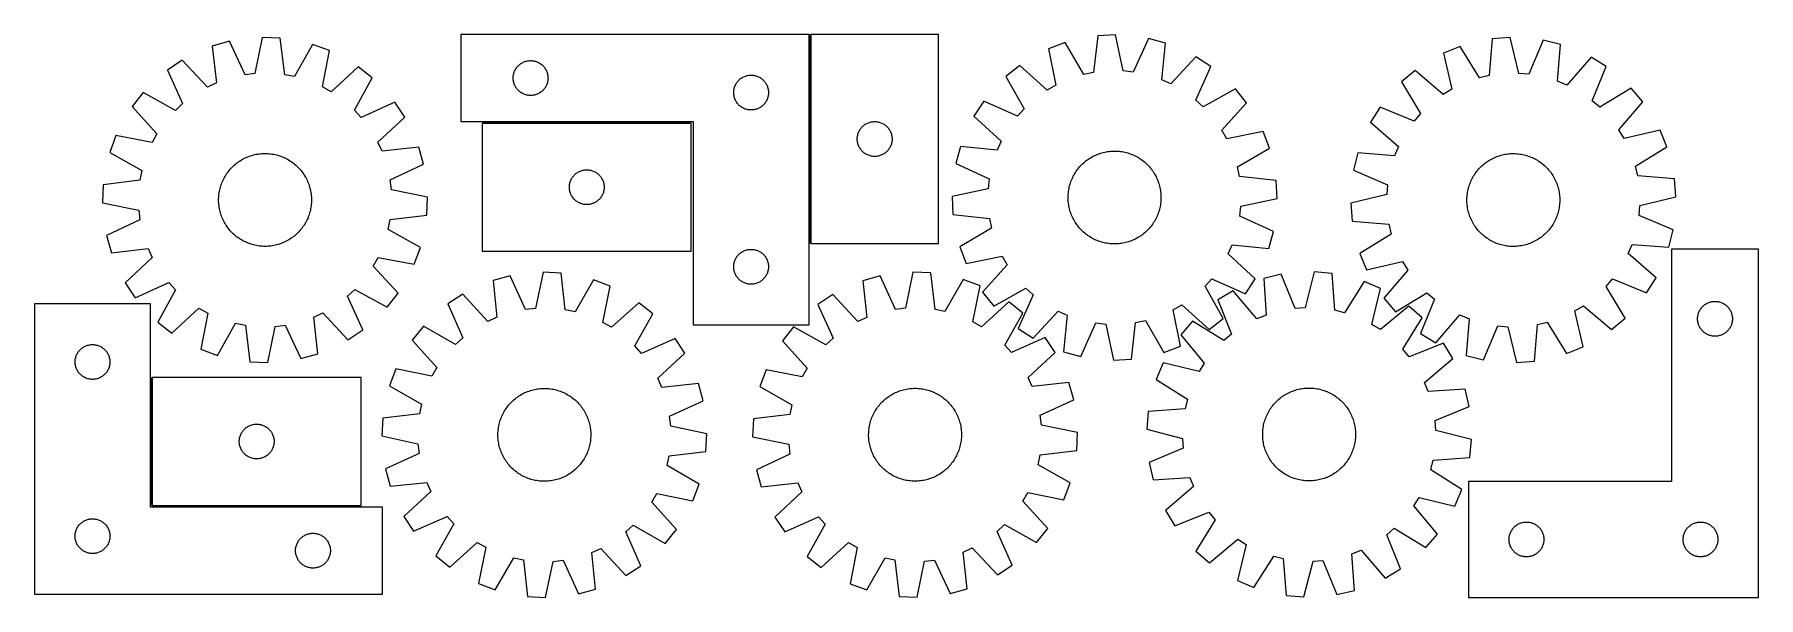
# Model space of a CAD drawing. Header units: millimetres. Extents: x 8 to 1493, y 7 to 491.
import ezdxf

# ---------------------------------------------------------------- set-up
doc = ezdxf.new("R2010")
doc.units = ezdxf.units.MM
doc.layers.add('COMMON', color=5, linetype='CONTINUOUS', true_color=0x0000ff)
doc.layers.add('CUT', color=7, linetype='CONTINUOUS', true_color=0x000000)

msp = doc.modelspace()

# ---------------------------------------------------------------- linework, layer by layer
at = {"layer": 'COMMON'}
for p, q in [((676.002223, 491.335485), (676.002223, 311.335485)), ((573.642362, 415.585485), (393.642362, 415.585485)), ((108.436001, 195.850128), (108.436001, 85.850128)), ((109.186002, 85.100127), (289.186002, 85.100127))]:
    msp.add_line(p, q, dxfattribs=at)
at = {"layer": 'CUT'}
for p, q in [((675.252223, 491.335485), (375.252223, 491.335485)), ((375.252223, 491.335485), (375.252223, 416.335485)), ((675.252223, 241.335485), (675.252223, 491.335485)), ((786.752224, 491.335485), (676.752224, 491.335485)), ((676.752224, 491.335485), (676.752224, 311.335485)), ((786.752224, 311.335485), (786.752224, 491.335485)), ((939.315022, 490.974239), (923.947509, 490.219206)), ((945.989085, 459.91894), (939.315022, 490.974239)), ((175.676784, 485.457663), (160.873717, 481.262457)), ((160.873717, 481.262457), (164.473223, 449.702699)), ((189.170738, 456.702003), (175.676784, 485.457663)), ((204.013529, 488.848048), (197.684361, 457.720626)), ((219.388472, 488.263527), (204.013529, 488.848048)), ((223.335997, 456.745409), (219.388472, 488.263527)), ((247.386005, 482.731439), (231.747706, 455.083322)), ((261.827818, 477.424408), (247.386005, 482.731439)), ((255.842503, 446.229043), (261.827818, 477.424408)), ((896.013064, 484.376893), (881.631008, 478.909991)), ((881.631008, 478.909991), (887.961992, 447.782939)), ((911.95709, 456.903947), (896.013064, 484.376893)), ((923.947509, 490.219206), (920.349844, 458.659239)), ((967.687632, 487.898391), (954.513483, 458.994818)), ((982.536324, 483.867648), (967.687632, 487.898391)), ((979.287119, 452.269904), (982.536324, 483.867648)), ((1236.2599, 481.050552), (1222.023561, 475.214699)), ((1252.906879, 453.997773), (1236.2599, 481.050552)), ((1264.034446, 487.611072), (1261.251592, 455.968846)), ((1279.377388, 488.762028), (1264.034446, 487.611072)), ((1286.849836, 457.889107), (1279.377388, 488.762028)), ((1307.819863, 486.418647), (1295.395226, 457.185051)), ((1322.767532, 482.772041), (1307.819863, 486.418647)), ((1320.333996, 451.101035), (1322.767532, 482.772041)), ((134.971558, 469.281473), (122.189395, 460.717196)), ((122.189395, 460.717196), (135.365229, 431.814391)), ((156.691058, 446.103077), (134.971558, 469.281473)), ((286.745544, 463.511366), (263.3289, 442.048945)), ((298.840562, 454.001314), (286.745544, 463.511366)), ((421.834917, 460.541892), (422.197945, 461.223706)), ((422.197945, 461.223706), (422.59559, 461.885928)), ((422.59559, 461.885928), (423.026798, 462.526801)), ((423.026798, 462.526801), (423.490426, 463.144627)), ((423.490426, 463.144627), (423.985244, 463.737767)), ((423.985244, 463.737767), (424.509941, 464.304647)), ((424.509941, 464.304647), (425.063123, 464.843765)), ((425.063123, 464.843765), (425.643326, 465.353691)), ((425.643326, 465.353691), (426.249009, 465.833073)), ((426.249009, 465.833073), (426.878568, 466.28064)), ((426.878568, 466.28064), (427.530331, 466.695204)), ((427.530331, 466.695204), (428.202572, 467.075667)), ((428.202572, 467.075667), (428.893507, 467.421019)), ((428.893507, 467.421019), (429.601305, 467.730344)), ((429.601305, 467.730344), (430.324088, 468.002823)), ((430.324088, 468.002823), (431.059939, 468.237733)), ((431.059939, 468.237733), (431.806907, 468.43445)), ((431.806907, 468.43445), (432.563012, 468.592454)), ((432.563012, 468.592454), (433.326248, 468.711325)), ((433.326248, 468.711325), (434.094591, 468.790748)), ((434.094591, 468.790748), (434.866005, 468.830512)), ((434.866005, 468.830512), (435.638442, 468.830512)), ((435.638442, 468.830512), (436.409855, 468.790748)), ((436.409855, 468.790748), (437.178199, 468.711325)), ((437.178199, 468.711325), (437.941435, 468.592454)), ((437.941435, 468.592454), (438.697539, 468.43445)), ((438.697539, 468.43445), (439.444508, 468.237733)), ((439.444508, 468.237733), (440.180359, 468.002823)), ((440.180359, 468.002823), (440.903142, 467.730344)), ((440.903142, 467.730344), (441.610939, 467.421019)), ((441.610939, 467.421019), (442.301874, 467.075667)), ((442.301874, 467.075667), (442.974115, 466.695204)), ((442.974115, 466.695204), (443.625879, 466.28064)), ((443.625879, 466.28064), (444.255438, 465.833073)), ((444.255438, 465.833073), (444.861121, 465.353691)), ((444.861121, 465.353691), (445.441323, 464.843765)), ((445.441323, 464.843765), (445.994506, 464.304647)), ((445.994506, 464.304647), (446.519202, 463.737767)), ((446.519202, 463.737767), (447.01402, 463.144627)), ((447.01402, 463.144627), (447.477648, 462.526801)), ((447.477648, 462.526801), (447.908857, 461.885928)), ((447.908857, 461.885928), (448.306502, 461.223706)), ((448.306502, 461.223706), (448.66953, 460.541892)), ((856.869147, 464.721403), (844.880364, 455.077771)), ((880.522424, 443.520054), (856.869147, 464.721403)), ((1008.56979, 472.174723), (987.108735, 448.756827)), ((1021.446167, 463.75276), (1008.56979, 472.174723)), ((1008.59175, 434.705579), (1021.446167, 463.75276)), ((1222.023561, 475.214699), (1229.154895, 444.261204)), ((1349.093788, 471.754145), (1328.243578, 447.790767)), ((1362.183004, 463.666933), (1349.093788, 471.754145)), ((1350.081694, 434.29802), (1362.183004, 463.666933)), ((164.473223, 449.702699), (156.691058, 446.103077)), ((197.684361, 457.720626), (189.170738, 456.702003)), ((231.747706, 455.083322), (223.335997, 456.745409)), ((263.3289, 442.048945), (255.842503, 446.229043)), ((283.508292, 426.182323), (298.840562, 454.001314)), ((420.252223, 453.835485), (420.272112, 454.607666)), ((420.272112, 453.063303), (420.252223, 453.835485)), ((420.272112, 454.607666), (420.331725, 455.3778)), ((420.331725, 452.29317), (420.272112, 453.063303)), ((420.331725, 455.3778), (420.430905, 456.143843)), ((420.430905, 451.527126), (420.331725, 452.29317)), ((420.430905, 456.143843), (420.569388, 456.903766)), ((420.569388, 450.767204), (420.430905, 451.527126)), ((420.569388, 456.903766), (420.746807, 457.655552)), ((420.746807, 450.015418), (420.569388, 450.767204)), ((420.746807, 457.655552), (420.962693, 458.397207)), ((420.962693, 449.273762), (420.746807, 450.015418)), ((420.962693, 458.397207), (421.216471, 459.126766)), ((421.216471, 448.544203), (420.962693, 449.273762)), ((421.216471, 459.126766), (421.50747, 459.842293)), ((421.50747, 447.828676), (421.216471, 448.544203)), ((421.50747, 459.842293), (421.834917, 460.541892)), ((421.834917, 447.129078), (421.50747, 447.828676)), ((422.197945, 446.447264), (421.834917, 447.129078)), ((422.59559, 445.785042), (422.197945, 446.447264)), ((423.026798, 445.144168), (422.59559, 445.785042)), ((447.908857, 445.785042), (447.477648, 445.144168)), ((448.306502, 446.447264), (447.908857, 445.785042)), ((448.66953, 447.129078), (448.306502, 446.447264)), ((448.66953, 460.541892), (448.996977, 459.842293)), ((448.996977, 447.828676), (448.66953, 447.129078)), ((448.996977, 459.842293), (449.287976, 459.126766)), ((449.287976, 448.544203), (448.996977, 447.828676)), ((449.287976, 459.126766), (449.541754, 458.397207)), ((449.541754, 449.273762), (449.287976, 448.544203)), ((449.541754, 458.397207), (449.757639, 457.655552)), ((449.757639, 450.015418), (449.541754, 449.273762)), ((449.757639, 457.655552), (449.935059, 456.903766)), ((449.935059, 450.767204), (449.757639, 450.015418)), ((449.935059, 456.903766), (450.073542, 456.143843)), ((450.073542, 451.527126), (449.935059, 450.767204)), ((450.073542, 456.143843), (450.172721, 455.3778)), ((450.172721, 452.29317), (450.073542, 451.527126)), ((450.172721, 455.3778), (450.232335, 454.607666)), ((450.232335, 453.063303), (450.172721, 452.29317)), ((450.232335, 454.607666), (450.252223, 453.835485)), ((450.252223, 453.835485), (450.232335, 453.063303)), ((610.746807, 445.155552), (610.962693, 445.897207)), ((610.962693, 445.897207), (611.216471, 446.626766)), ((611.216471, 446.626766), (611.50747, 447.342293)), ((611.50747, 447.342293), (611.834917, 448.041892)), ((611.834917, 448.041892), (612.197945, 448.723706)), ((612.197945, 448.723706), (612.59559, 449.385928)), ((612.59559, 449.385928), (613.026798, 450.026801)), ((613.026798, 450.026801), (613.490426, 450.644627)), ((613.490426, 450.644627), (613.985244, 451.237767)), ((613.985244, 451.237767), (614.509941, 451.804647)), ((614.509941, 451.804647), (615.063123, 452.343765)), ((615.063123, 452.343765), (615.643326, 452.853691)), ((615.643326, 452.853691), (616.249009, 453.333073)), ((616.249009, 453.333073), (616.878568, 453.78064)), ((616.878568, 453.78064), (617.530331, 454.195204)), ((617.530331, 454.195204), (618.202572, 454.575667)), ((618.202572, 454.575667), (618.893507, 454.921019)), ((618.893507, 454.921019), (619.601305, 455.230344)), ((619.601305, 455.230344), (620.324088, 455.502823)), ((620.324088, 455.502823), (621.059939, 455.737733)), ((621.059939, 455.737733), (621.806907, 455.93445)), ((621.806907, 455.93445), (622.563012, 456.092454)), ((622.563012, 456.092454), (623.326248, 456.211325)), ((623.326248, 456.211325), (624.094591, 456.290748)), ((624.094591, 456.290748), (624.866005, 456.330512)), ((624.866005, 456.330512), (625.638442, 456.330512)), ((625.638442, 456.330512), (626.409855, 456.290748)), ((626.409855, 456.290748), (627.178199, 456.211325)), ((627.178199, 456.211325), (627.941435, 456.092454)), ((627.941435, 456.092454), (628.697539, 455.93445)), ((628.697539, 455.93445), (629.444508, 455.737733)), ((629.444508, 455.737733), (630.180359, 455.502823)), ((630.180359, 455.502823), (630.903142, 455.230344)), ((630.903142, 455.230344), (631.610939, 454.921019)), ((631.610939, 454.921019), (632.301874, 454.575667)), ((632.301874, 454.575667), (632.974115, 454.195204)), ((632.974115, 454.195204), (633.625879, 453.78064)), ((633.625879, 453.78064), (634.255438, 453.333073)), ((634.255438, 453.333073), (634.861121, 452.853691)), ((634.861121, 452.853691), (635.441323, 452.343765)), ((635.441323, 452.343765), (635.994506, 451.804647)), ((635.994506, 451.804647), (636.519202, 451.237767)), ((636.519202, 451.237767), (637.01402, 450.644627)), ((637.01402, 450.644627), (637.477648, 450.026801)), ((637.477648, 450.026801), (637.908857, 449.385928)), ((637.908857, 449.385928), (638.306502, 448.723706)), ((638.306502, 448.723706), (638.66953, 448.041892)), ((638.66953, 448.041892), (638.996977, 447.342293)), ((638.996977, 447.342293), (639.287976, 446.626766)), ((639.287976, 446.626766), (639.541754, 445.897207)), ((639.541754, 445.897207), (639.757639, 445.155552)), ((844.880364, 455.077771), (860.520276, 427.430567)), ((887.961992, 447.782939), (880.522424, 443.520054)), ((920.349844, 458.659239), (911.95709, 456.903947)), ((954.513483, 458.994818), (945.989085, 459.91894)), ((987.108735, 448.756827), (979.287119, 452.269904)), ((1197.63571, 460.392466), (1185.899525, 450.442969)), ((1185.899525, 450.442969), (1202.246983, 423.20815)), ((1221.827696, 439.807944), (1197.63571, 460.392466)), ((1261.251592, 455.968846), (1252.906879, 453.997773)), ((1295.395226, 457.185051), (1286.849836, 457.889107)), ((1328.243578, 447.790767), (1320.333996, 451.101035)), ((101.257305, 441.318396), (91.747252, 429.223379)), ((129.076295, 425.986126), (101.257305, 441.318396)), ((135.365229, 431.814391), (129.076295, 425.986126)), ((318.239362, 433.069224), (289.336557, 419.893389)), ((326.803639, 420.28706), (318.239362, 433.069224)), ((423.490426, 444.526343), (423.026798, 445.144168)), ((423.985244, 443.933203), (423.490426, 444.526343)), ((424.509941, 443.366322), (423.985244, 443.933203)), ((425.063123, 442.827204), (424.509941, 443.366322)), ((425.643326, 442.317278), (425.063123, 442.827204)), ((426.249009, 441.837896), (425.643326, 442.317278)), ((426.878568, 441.39033), (426.249009, 441.837896)), ((427.530331, 440.975765), (426.878568, 441.39033)), ((428.202572, 440.595303), (427.530331, 440.975765)), ((428.893507, 440.249951), (428.202572, 440.595303)), ((429.601305, 439.940625), (428.893507, 440.249951)), ((430.324088, 439.668146), (429.601305, 439.940625)), ((431.059939, 439.433237), (430.324088, 439.668146)), ((431.806907, 439.236519), (431.059939, 439.433237)), ((432.563012, 439.078516), (431.806907, 439.236519)), ((433.326248, 438.959645), (432.563012, 439.078516)), ((434.094591, 438.880222), (433.326248, 438.959645)), ((434.866005, 438.840458), (434.094591, 438.880222)), ((435.638442, 438.840458), (434.866005, 438.840458)), ((436.409855, 438.880222), (435.638442, 438.840458)), ((437.178199, 438.959645), (436.409855, 438.880222)), ((437.941435, 439.078516), (437.178199, 438.959645)), ((438.697539, 439.236519), (437.941435, 439.078516)), ((439.444508, 439.433237), (438.697539, 439.236519)), ((440.180359, 439.668146), (439.444508, 439.433237)), ((440.903142, 439.940625), (440.180359, 439.668146)), ((441.610939, 440.249951), (440.903142, 439.940625)), ((442.301874, 440.595303), (441.610939, 440.249951)), ((442.974115, 440.975765), (442.301874, 440.595303)), ((443.625879, 441.39033), (442.974115, 440.975765)), ((444.255438, 441.837896), (443.625879, 441.39033)), ((444.861121, 442.317278), (444.255438, 441.837896)), ((445.441323, 442.827204), (444.861121, 442.317278)), ((445.994506, 443.366322), (445.441323, 442.827204)), ((446.519202, 443.933203), (445.994506, 443.366322)), ((447.01402, 444.526343), (446.519202, 443.933203)), ((447.477648, 445.144168), (447.01402, 444.526343)), ((610.252223, 441.335485), (610.272112, 442.107666)), ((610.272112, 440.563303), (610.252223, 441.335485)), ((610.272112, 442.107666), (610.331725, 442.8778)), ((610.331725, 439.79317), (610.272112, 440.563303)), ((610.331725, 442.8778), (610.430905, 443.643843)), ((610.430905, 439.027126), (610.331725, 439.79317)), ((610.430905, 443.643843), (610.569388, 444.403766)), ((610.569388, 438.267204), (610.430905, 439.027126)), ((610.569388, 444.403766), (610.746807, 445.155552)), ((610.746807, 437.515418), (610.569388, 438.267204)), ((610.962693, 436.773762), (610.746807, 437.515418)), ((611.216471, 436.044203), (610.962693, 436.773762)), ((611.50747, 435.328676), (611.216471, 436.044203)), ((611.834917, 434.629078), (611.50747, 435.328676)), ((612.197945, 433.947264), (611.834917, 434.629078)), ((612.59559, 433.285042), (612.197945, 433.947264)), ((613.026798, 432.644168), (612.59559, 433.285042)), ((613.490426, 432.026343), (613.026798, 432.644168)), ((613.985244, 431.433203), (613.490426, 432.026343)), ((614.509941, 430.866322), (613.985244, 431.433203)), ((636.519202, 431.433203), (635.994506, 430.866322)), ((637.01402, 432.026343), (636.519202, 431.433203)), ((637.477648, 432.644168), (637.01402, 432.026343)), ((637.908857, 433.285042), (637.477648, 432.644168)), ((638.306502, 433.947264), (637.908857, 433.285042)), ((638.66953, 434.629078), (638.306502, 433.947264)), ((638.996977, 435.328676), (638.66953, 434.629078)), ((639.287976, 436.044203), (638.996977, 435.328676)), ((639.541754, 436.773762), (639.287976, 436.044203)), ((639.757639, 437.515418), (639.541754, 436.773762)), ((639.757639, 445.155552), (639.935059, 444.403766)), ((639.935059, 438.267204), (639.757639, 437.515418)), ((639.935059, 444.403766), (640.073542, 443.643843)), ((640.073542, 439.027126), (639.935059, 438.267204)), ((640.073542, 443.643843), (640.172721, 442.8778)), ((640.172721, 439.79317), (640.073542, 439.027126)), ((640.172721, 442.8778), (640.232335, 442.107666)), ((640.232335, 440.563303), (640.172721, 439.79317)), ((640.232335, 442.107666), (640.252223, 441.335485)), ((640.252223, 441.335485), (640.232335, 440.563303)), ((825.714949, 433.931786), (817.292986, 421.055409)), ((854.76213, 421.077369), (825.714949, 433.931786)), ((1014.944948, 428.947433), (1008.59175, 434.705579)), ((1042.592152, 444.587345), (1014.944948, 428.947433)), ((1031.034435, 408.945286), (1052.235784, 432.598563)), ((1052.235784, 432.598563), (1042.592152, 444.587345)), ((1229.154895, 444.261204), (1221.827696, 439.807944)), ((1356.581225, 428.705573), (1350.081694, 434.29802)), ((1383.816044, 445.053031), (1356.581225, 428.705573)), ((1373.181019, 409.124859), (1393.765542, 433.316845)), ((1393.765542, 433.316845), (1383.816044, 445.053031)), ((91.747252, 429.223379), (113.209674, 405.806734)), ((289.336557, 419.893389), (283.508292, 426.182323)), ((303.625243, 398.56756), (326.803639, 420.28706)), ((375.252223, 416.335485), (575.252223, 416.335485)), ((575.252223, 416.335485), (575.252223, 241.335485)), ((615.063123, 430.327204), (614.509941, 430.866322)), ((615.643326, 429.817278), (615.063123, 430.327204)), ((616.249009, 429.337896), (615.643326, 429.817278)), ((616.878568, 428.89033), (616.249009, 429.337896)), ((617.530331, 428.475765), (616.878568, 428.89033)), ((618.202572, 428.095303), (617.530331, 428.475765)), ((618.893507, 427.749951), (618.202572, 428.095303)), ((619.601305, 427.440625), (618.893507, 427.749951)), ((620.324088, 427.168146), (619.601305, 427.440625)), ((621.059939, 426.933237), (620.324088, 427.168146)), ((621.806907, 426.736519), (621.059939, 426.933237)), ((622.563012, 426.578516), (621.806907, 426.736519)), ((623.326248, 426.459645), (622.563012, 426.578516)), ((624.094591, 426.380222), (623.326248, 426.459645)), ((624.866005, 426.340458), (624.094591, 426.380222)), ((625.638442, 426.340458), (624.866005, 426.340458)), ((626.409855, 426.380222), (625.638442, 426.340458)), ((627.178199, 426.459645), (626.409855, 426.380222)), ((627.941435, 426.578516), (627.178199, 426.459645)), ((628.697539, 426.736519), (627.941435, 426.578516)), ((629.444508, 426.933237), (628.697539, 426.736519)), ((630.180359, 427.168146), (629.444508, 426.933237)), ((630.903142, 427.440625), (630.180359, 427.168146)), ((631.610939, 427.749951), (630.903142, 427.440625)), ((632.301874, 428.095303), (631.610939, 427.749951)), ((632.974115, 428.475765), (632.301874, 428.095303)), ((633.625879, 428.89033), (632.974115, 428.475765)), ((634.255438, 429.337896), (633.625879, 428.89033)), ((634.861121, 429.817278), (634.255438, 429.337896)), ((635.441323, 430.327204), (634.861121, 429.817278)), ((635.994506, 430.866322), (635.441323, 430.327204)), ((727.932158, 415.840901), (728.683943, 416.01832)), ((728.683943, 416.01832), (729.443866, 416.156803)), ((729.443866, 416.156803), (730.209909, 416.255983)), ((730.209909, 416.255983), (730.980043, 416.315596)), ((730.980043, 416.315596), (731.752224, 416.335485)), ((731.752224, 416.335485), (732.524406, 416.315596)), ((732.524406, 416.315596), (733.294539, 416.255983)), ((733.294539, 416.255983), (734.060583, 416.156803)), ((734.060583, 416.156803), (734.820505, 416.01832)), ((734.820505, 416.01832), (735.572291, 415.840901)), ((817.292986, 421.055409), (840.710882, 399.594354)), ((860.520276, 427.430567), (854.76213, 421.077369)), ((1167.285622, 428.809928), (1159.198411, 415.720713)), ((1196.654536, 416.708619), (1167.285622, 428.809928)), ((1202.246983, 423.20815), (1196.654536, 416.708619)), ((77.834211, 404.305652), (72.527179, 389.863839)), ((109.029575, 398.320337), (77.834211, 404.305652)), ((113.209674, 405.806734), (109.029575, 398.320337)), ((573.642362, 414.835484), (393.642362, 414.835484)), ((393.642362, 414.835484), (393.642362, 304.835484)), ((573.642362, 304.835484), (573.642362, 414.835484)), ((716.757197, 401.721703), (716.796961, 402.493117)), ((716.757197, 400.949266), (716.757197, 401.721703)), ((716.796961, 402.493117), (716.876384, 403.26146)), ((716.876384, 403.26146), (716.995255, 404.024696)), ((716.995255, 404.024696), (717.153259, 404.780801)), ((717.153259, 404.780801), (717.349976, 405.527769)), ((717.349976, 405.527769), (717.584886, 406.263621)), ((717.584886, 406.263621), (717.857365, 406.986403)), ((717.857365, 406.986403), (718.16669, 407.694201)), ((718.16669, 407.694201), (718.512042, 408.385136)), ((718.512042, 408.385136), (718.892505, 409.057377)), ((718.892505, 409.057377), (719.307069, 409.709141)), ((719.307069, 409.709141), (719.754636, 410.338699)), ((719.754636, 410.338699), (720.234018, 410.944382)), ((720.234018, 410.944382), (720.743944, 411.524585)), ((720.743944, 411.524585), (721.283062, 412.077768)), ((721.283062, 412.077768), (721.849943, 412.602464)), ((721.849943, 412.602464), (722.443082, 413.097282)), ((722.443082, 413.097282), (723.060908, 413.56091)), ((723.060908, 413.56091), (723.701781, 413.992118)), ((723.701781, 413.992118), (724.364003, 414.389763)), ((724.364003, 414.389763), (725.045817, 414.752791)), ((725.045817, 414.752791), (725.745416, 415.080238)), ((725.745416, 415.080238), (726.460943, 415.371237)), ((726.460943, 415.371237), (727.190502, 415.625016)), ((727.190502, 415.625016), (727.932158, 415.840901)), ((735.572291, 415.840901), (736.313947, 415.625016)), ((736.313947, 415.625016), (737.043506, 415.371237)), ((737.043506, 415.371237), (737.759033, 415.080238)), ((737.759033, 415.080238), (738.458631, 414.752791)), ((738.458631, 414.752791), (739.140445, 414.389763)), ((739.140445, 414.389763), (739.802667, 413.992118)), ((739.802667, 413.992118), (740.443541, 413.56091)), ((740.443541, 413.56091), (741.061367, 413.097282)), ((741.061367, 413.097282), (741.654506, 412.602464)), ((741.654506, 412.602464), (742.221387, 412.077768)), ((742.221387, 412.077768), (742.760505, 411.524585)), ((742.760505, 411.524585), (743.270431, 410.944382)), ((743.270431, 410.944382), (743.749813, 410.338699)), ((743.749813, 410.338699), (744.19738, 409.709141)), ((744.19738, 409.709141), (744.611944, 409.057377)), ((744.611944, 409.057377), (744.992406, 408.385136)), ((744.992406, 408.385136), (745.337758, 407.694201)), ((745.337758, 407.694201), (745.647084, 406.986403)), ((745.647084, 406.986403), (745.919563, 406.263621)), ((745.919563, 406.263621), (746.154472, 405.527769)), ((746.154472, 405.527769), (746.35119, 404.780801)), ((746.35119, 404.780801), (746.509194, 404.024696)), ((746.509194, 404.024696), (746.628064, 403.26146)), ((746.628064, 403.26146), (746.707487, 402.493117)), ((746.707487, 402.493117), (746.747251, 401.721703)), ((746.747251, 401.721703), (746.747251, 400.949266)), ((1035.29732, 401.505717), (1031.034435, 408.945286)), ((1066.424372, 407.836701), (1035.29732, 401.505717)), ((1071.891274, 393.454646), (1066.424372, 407.836701)), ((1159.198411, 415.720713), (1183.161789, 394.870503)), ((1377.634279, 401.79766), (1373.181019, 409.124859)), ((1408.587774, 408.928995), (1377.634279, 401.79766)), ((1414.423628, 394.692655), (1408.587774, 408.928995)), ((72.527179, 389.863839), (100.175296, 374.22554)), ((191.618173, 386.040548), (192.793073, 386.486213)), ((192.793073, 386.486213), (193.981392, 386.894753)), ((193.981392, 386.894753), (195.181957, 387.265765)), ((195.181957, 387.265765), (196.393583, 387.598884)), ((196.393583, 387.598884), (197.615076, 387.89378)), ((197.615076, 387.89378), (198.845228, 388.150162)), ((198.845228, 388.150162), (200.082826, 388.367778)), ((200.082826, 388.367778), (201.32665, 388.546413)), ((201.32665, 388.546413), (202.57547, 388.68589)), ((202.57547, 388.68589), (203.828056, 388.786072)), ((203.828056, 388.786072), (205.08317, 388.84686)), ((205.08317, 388.84686), (206.339574, 388.868194)), ((206.339574, 388.868194), (207.596029, 388.850053)), ((207.596029, 388.850053), (208.851293, 388.792454)), ((208.851293, 388.792454), (210.104129, 388.695455)), ((210.104129, 388.695455), (211.3533, 388.559151)), ((211.3533, 388.559151), (212.597574, 388.383678)), ((212.597574, 388.383678), (213.835721, 388.169207)), ((213.835721, 388.169207), (215.066521, 387.915951)), ((215.066521, 387.915951), (216.288758, 387.624159)), ((216.288758, 387.624159), (217.501227, 387.29412)), ((217.501227, 387.29412), (218.702731, 386.92616)), ((218.702731, 386.92616), (219.892085, 386.520641)), ((219.892085, 386.520641), (221.068113, 386.077963)), ((307.224865, 390.785396), (303.625243, 398.56756)), ((338.784623, 394.384901), (307.224865, 390.785396)), ((342.979829, 379.581834), (338.784623, 394.384901)), ((716.796961, 400.177853), (716.757197, 400.949266)), ((716.876384, 399.409509), (716.796961, 400.177853)), ((716.995255, 398.646273), (716.876384, 399.409509)), ((717.153259, 397.890169), (716.995255, 398.646273)), ((717.349976, 397.1432), (717.153259, 397.890169)), ((717.584886, 396.407349), (717.349976, 397.1432)), ((717.857365, 395.684566), (717.584886, 396.407349)), ((718.16669, 394.976769), (717.857365, 395.684566)), ((718.512042, 394.285834), (718.16669, 394.976769)), ((718.892505, 393.613593), (718.512042, 394.285834)), ((719.307069, 392.961829), (718.892505, 393.613593)), ((719.754636, 392.332271), (719.307069, 392.961829)), ((720.234018, 391.726587), (719.754636, 392.332271)), ((720.743944, 391.146385), (720.234018, 391.726587)), ((721.283062, 390.593202), (720.743944, 391.146385)), ((721.849943, 390.068506), (721.283062, 390.593202)), ((722.443082, 389.573688), (721.849943, 390.068506)), ((723.060908, 389.11006), (722.443082, 389.573688)), ((723.701781, 388.678851), (723.060908, 389.11006)), ((724.364003, 388.281206), (723.701781, 388.678851)), ((725.045817, 387.918179), (724.364003, 388.281206)), ((725.745416, 387.590731), (725.045817, 387.918179)), ((726.460943, 387.299733), (725.745416, 387.590731)), ((727.190502, 387.045954), (726.460943, 387.299733)), ((727.932158, 386.830069), (727.190502, 387.045954)), ((728.683943, 386.65265), (727.932158, 386.830069)), ((729.443866, 386.514166), (728.683943, 386.65265)), ((730.209909, 386.414987), (729.443866, 386.514166)), ((730.980043, 386.355373), (730.209909, 386.414987)), ((731.752224, 386.335485), (730.980043, 386.355373)), ((732.524406, 386.355373), (731.752224, 386.335485)), ((733.294539, 386.414987), (732.524406, 386.355373)), ((734.060583, 386.514166), (733.294539, 386.414987)), ((734.820505, 386.65265), (734.060583, 386.514166)), ((735.572291, 386.830069), (734.820505, 386.65265)), ((736.313947, 387.045954), (735.572291, 386.830069)), ((737.043506, 387.299733), (736.313947, 387.045954)), ((737.759033, 387.590731), (737.043506, 387.299733)), ((738.458631, 387.918179), (737.759033, 387.590731)), ((739.140445, 388.281206), (738.458631, 387.918179)), ((739.802667, 388.678851), (739.140445, 388.281206)), ((740.443541, 389.11006), (739.802667, 388.678851)), ((741.061367, 389.573688), (740.443541, 389.11006)), ((741.654506, 390.068506), (741.061367, 389.573688)), ((742.221387, 390.593202), (741.654506, 390.068506)), ((742.760505, 391.146385), (742.221387, 390.593202)), ((743.270431, 391.726587), (742.760505, 391.146385)), ((743.749813, 392.332271), (743.270431, 391.726587)), ((744.19738, 392.961829), (743.749813, 392.332271)), ((744.611944, 393.613593), (744.19738, 392.961829)), ((744.992406, 394.285834), (744.611944, 393.613593)), ((745.337758, 394.976769), (744.992406, 394.285834)), ((745.647084, 395.684566), (745.337758, 394.976769)), ((745.919563, 396.407349), (745.647084, 395.684566)), ((746.154472, 397.1432), (745.919563, 396.407349)), ((746.35119, 397.890169), (746.154472, 397.1432)), ((746.509194, 398.646273), (746.35119, 397.890169)), ((746.628064, 399.409509), (746.509194, 398.646273)), ((746.707487, 400.177853), (746.628064, 399.409509)), ((746.747251, 400.949266), (746.707487, 400.177853)), ((805.600062, 395.021943), (801.569318, 380.173251)), ((837.197806, 391.772738), (805.600062, 395.021943)), ((840.710882, 399.594354), (837.197806, 391.772738)), ((919.427534, 386.14174), (920.541502, 386.723187)), ((920.541502, 386.723187), (921.673185, 387.269357)), ((921.673185, 387.269357), (922.821464, 387.779711)), ((922.821464, 387.779711), (923.985208, 388.253744)), ((923.985208, 388.253744), (925.163267, 388.690989)), ((925.163267, 388.690989), (926.354479, 389.091015)), ((926.354479, 389.091015), (927.557669, 389.453427)), ((927.557669, 389.453427), (928.771648, 389.777867)), ((928.771648, 389.777867), (929.995219, 390.064014)), ((929.995219, 390.064014), (931.227175, 390.311587)), ((931.227175, 390.311587), (932.466299, 390.520342)), ((932.466299, 390.520342), (933.711368, 390.690071)), ((933.711368, 390.690071), (934.961155, 390.820608)), ((934.961155, 390.820608), (936.214425, 390.911824)), ((936.214425, 390.911824), (937.469942, 390.963629)), ((937.469942, 390.963629), (938.726467, 390.975971)), ((938.726467, 390.975971), (939.98276, 390.948839)), ((939.98276, 390.948839), (941.23758, 390.88226)), ((941.23758, 390.88226), (942.48969, 390.776298)), ((942.48969, 390.776298), (943.737853, 390.631059)), ((943.737853, 390.631059), (944.980839, 390.446685)), ((944.980839, 390.446685), (946.21742, 390.22336)), ((946.21742, 390.22336), (947.446376, 389.961303)), ((947.446376, 389.961303), (948.666494, 389.660773)), ((948.666494, 389.660773), (949.87657, 389.322066)), ((949.87657, 389.322066), (951.075411, 388.945517)), ((951.075411, 388.945517), (952.261831, 388.531497)), ((952.261831, 388.531497), (953.434662, 388.080415)), ((953.434662, 388.080415), (954.592745, 387.592716)), ((954.592745, 387.592716), (955.734938, 387.068882)), ((955.734938, 387.068882), (956.860113, 386.509429)), ((956.860113, 386.509429), (957.96716, 385.914909)), ((1044.418328, 377.510619), (1071.891274, 393.454646)), ((1148.180514, 389.394457), (1144.533909, 374.446787)), ((1179.851521, 386.96092), (1148.180514, 389.394457)), ((1183.161789, 394.870503), (1179.851521, 386.96092)), ((1267.867193, 386.147941), (1269.047697, 386.578544)), ((1269.047697, 386.578544), (1270.241143, 386.971853)), ((1270.241143, 386.971853), (1271.446355, 387.327481)), ((1271.446355, 387.327481), (1272.662143, 387.645077)), ((1272.662143, 387.645077), (1273.887306, 387.924328)), ((1273.887306, 387.924328), (1275.120637, 388.164957)), ((1275.120637, 388.164957), (1276.360917, 388.366728)), ((1276.360917, 388.366728), (1277.606924, 388.529441)), ((1277.606924, 388.529441), (1278.857426, 388.652936)), ((1278.857426, 388.652936), (1280.11119, 388.737091)), ((1280.11119, 388.737091), (1281.366979, 388.781822)), ((1281.366979, 388.781822), (1282.623553, 388.787087)), ((1282.623553, 388.787087), (1283.879673, 388.752878)), ((1283.879673, 388.752878), (1285.134098, 388.679231)), ((1285.134098, 388.679231), (1286.385591, 388.566218)), ((1286.385591, 388.566218), (1287.632917, 388.41395)), ((1287.632917, 388.41395), (1288.874844, 388.222578)), ((1288.874844, 388.222578), (1290.110148, 387.99229)), ((1290.110148, 387.99229), (1291.337608, 387.723314)), ((1291.337608, 387.723314), (1292.556014, 387.415916)), ((1292.556014, 387.415916), (1293.764163, 387.070398)), ((1293.764163, 387.070398), (1294.960863, 386.687101)), ((1294.960863, 386.687101), (1296.144933, 386.266405)), ((1387.370848, 378.045677), (1414.423628, 394.692655)), ((100.175296, 374.22554), (98.51321, 365.813831)), ((173.278632, 371.309513), (173.999869, 372.338505)), ((173.999869, 372.338505), (174.753071, 373.344335)), ((174.753071, 373.344335), (175.537495, 374.326009)), ((175.537495, 374.326009), (176.352367, 375.28256)), ((176.352367, 375.28256), (177.196883, 376.213044)), ((177.196883, 376.213044), (178.07021, 377.116541)), ((178.07021, 377.116541), (178.971485, 377.992161)), ((178.971485, 377.992161), (179.89982, 378.839038)), ((179.89982, 378.839038), (180.854297, 379.656339)), ((180.854297, 379.656339), (181.833976, 380.443255)), ((181.833976, 380.443255), (182.837889, 381.19901)), ((182.837889, 381.19901), (183.865045, 381.922859)), ((183.865045, 381.922859), (184.914431, 382.614086)), ((184.914431, 382.614086), (185.985011, 383.272011)), ((185.985011, 383.272011), (187.075729, 383.895983)), ((187.075729, 383.895983), (188.185508, 384.485388)), ((188.185508, 384.485388), (189.313253, 385.039642)), ((189.313253, 385.039642), (190.457851, 385.558199)), ((190.457851, 385.558199), (191.618173, 386.040548)), ((221.068113, 386.077963), (222.229657, 385.598564)), ((222.229657, 385.598564), (223.375569, 385.082916)), ((223.375569, 385.082916), (224.504718, 384.531529)), ((224.504718, 384.531529), (225.615992, 383.944947)), ((225.615992, 383.944947), (226.708291, 383.323748)), ((226.708291, 383.323748), (227.78054, 382.668546)), ((227.78054, 382.668546), (228.831679, 381.979986)), ((228.831679, 381.979986), (229.860671, 381.25875)), ((229.860671, 381.25875), (230.866501, 380.505548)), ((230.866501, 380.505548), (231.848175, 379.721124)), ((231.848175, 379.721124), (232.804726, 378.906251)), ((232.804726, 378.906251), (233.73521, 378.061735)), ((233.73521, 378.061735), (234.638707, 377.188408)), ((234.638707, 377.188408), (235.514327, 376.287133)), ((235.514327, 376.287133), (236.361204, 375.358798)), ((236.361204, 375.358798), (237.178504, 374.404321)), ((237.178504, 374.404321), (237.965421, 373.424643)), ((237.965421, 373.424643), (238.721176, 372.42073)), ((238.721176, 372.42073), (239.445025, 371.393574)), ((314.224169, 366.087881), (342.979829, 379.581834)), ((474.033464, 371.35369), (474.639147, 371.833072)), ((474.639147, 371.833072), (475.268706, 372.280639)), ((475.268706, 372.280639), (475.92047, 372.695203)), ((475.92047, 372.695203), (476.592711, 373.075666)), ((476.592711, 373.075666), (477.283646, 373.421018)), ((477.283646, 373.421018), (477.991443, 373.730343)), ((477.991443, 373.730343), (478.714226, 374.002822)), ((478.714226, 374.002822), (479.450077, 374.237732)), ((479.450077, 374.237732), (480.197046, 374.434449)), ((480.197046, 374.434449), (480.95315, 374.592453)), ((480.95315, 374.592453), (481.716386, 374.711324)), ((481.716386, 374.711324), (482.48473, 374.790747)), ((482.48473, 374.790747), (483.256143, 374.830511)), ((483.256143, 374.830511), (484.02858, 374.830511)), ((484.02858, 374.830511), (484.799994, 374.790747)), ((484.799994, 374.790747), (485.568337, 374.711324)), ((485.568337, 374.711324), (486.331573, 374.592453)), ((486.331573, 374.592453), (487.087678, 374.434449)), ((487.087678, 374.434449), (487.834646, 374.237732)), ((487.834646, 374.237732), (488.570497, 374.002822)), ((488.570497, 374.002822), (489.29328, 373.730343)), ((489.29328, 373.730343), (490.001078, 373.421018)), ((490.001078, 373.421018), (490.692013, 373.075666)), ((490.692013, 373.075666), (491.364254, 372.695203)), ((491.364254, 372.695203), (492.016018, 372.280639)), ((492.016018, 372.280639), (492.645576, 371.833072)), ((492.645576, 371.833072), (493.251259, 371.35369)), ((801.569318, 380.173251), (830.472892, 366.999102)), ((903.552801, 370.452779), (904.1818, 371.540606)), ((904.1818, 371.540606), (904.844659, 372.608138)), ((904.844659, 372.608138), (905.540722, 373.654323)), ((905.540722, 373.654323), (906.269304, 374.678127)), ((906.269304, 374.678127), (907.029684, 375.678542)), ((907.029684, 375.678542), (907.821113, 376.654578)), ((907.821113, 376.654578), (908.64281, 377.605273)), ((908.64281, 377.605273), (909.493963, 378.529689)), ((909.493963, 378.529689), (910.373732, 379.426914)), ((910.373732, 379.426914), (911.281251, 380.296062)), ((911.281251, 380.296062), (912.215621, 381.136275)), ((912.215621, 381.136275), (913.175923, 381.946724)), ((913.175923, 381.946724), (914.161208, 382.726609)), ((914.161208, 382.726609), (915.170503, 383.475161)), ((915.170503, 383.475161), (916.202813, 384.191641)), ((916.202813, 384.191641), (917.257118, 384.875342)), ((917.257118, 384.875342), (918.332379, 385.525588)), ((918.332379, 385.525588), (919.427534, 386.14174)), ((957.96716, 385.914909), (959.054987, 385.285909)), ((959.054987, 385.285909), (960.122519, 384.623051)), ((960.122519, 384.623051), (961.168704, 383.926987)), ((961.168704, 383.926987), (962.192509, 383.198406)), ((962.192509, 383.198406), (963.192923, 382.438026)), ((963.192923, 382.438026), (964.168959, 381.646597)), ((964.168959, 381.646597), (965.119654, 380.8249)), ((965.119654, 380.8249), (966.044071, 379.973747)), ((966.044071, 379.973747), (966.941295, 379.093977)), ((966.941295, 379.093977), (967.810443, 378.186459)), ((967.810443, 378.186459), (968.650656, 377.252088)), ((968.650656, 377.252088), (969.461105, 376.291786)), ((969.461105, 376.291786), (970.24099, 375.306502)), ((970.24099, 375.306502), (970.989542, 374.297207)), ((970.989542, 374.297207), (971.706022, 373.264897)), ((971.706022, 373.264897), (972.389723, 372.210591)), ((972.389723, 372.210591), (973.03997, 371.135331)), ((1046.17362, 369.117865), (1044.418328, 377.510619)), ((1144.533909, 374.446787), (1173.767505, 362.02215)), ((1248.638815, 370.610404), (1249.34076, 371.652651)), ((1249.34076, 371.652651), (1250.075097, 372.672335)), ((1250.075097, 372.672335), (1250.841101, 373.66845)), ((1250.841101, 373.66845), (1251.638016, 374.640013)), ((1251.638016, 374.640013), (1252.465055, 375.586065)), ((1252.465055, 375.586065), (1253.321402, 376.505671)), ((1253.321402, 376.505671), (1254.206211, 377.397926)), ((1254.206211, 377.397926), (1255.118611, 378.261948)), ((1255.118611, 378.261948), (1256.0577, 379.096884)), ((1256.0577, 379.096884), (1257.022552, 379.901911)), ((1257.022552, 379.901911), (1258.012214, 380.676233)), ((1258.012214, 380.676233), (1259.02571, 381.419088)), ((1259.02571, 381.419088), (1260.062039, 382.129742)), ((1260.062039, 382.129742), (1261.120179, 382.807492)), ((1261.120179, 382.807492), (1262.199086, 383.451672)), ((1262.199086, 383.451672), (1263.297695, 384.061644)), ((1263.297695, 384.061644), (1264.414921, 384.636807)), ((1264.414921, 384.636807), (1265.549662, 385.176594)), ((1265.549662, 385.176594), (1266.700798, 385.680471)), ((1266.700798, 385.680471), (1267.867193, 386.147941)), ((1296.144933, 386.266405), (1297.315204, 385.808724)), ((1297.315204, 385.808724), (1298.470522, 385.314509)), ((1298.470522, 385.314509), (1299.609745, 384.784249)), ((1299.609745, 384.784249), (1300.731751, 384.218466)), ((1300.731751, 384.218466), (1301.835432, 383.61772)), ((1301.835432, 383.61772), (1302.919698, 382.982603)), ((1302.919698, 382.982603), (1303.983479, 382.313741)), ((1303.983479, 382.313741), (1305.025726, 381.611795)), ((1305.025726, 381.611795), (1306.045411, 380.877458)), ((1306.045411, 380.877458), (1307.041526, 380.111455)), ((1307.041526, 380.111455), (1308.013088, 379.31454)), ((1308.013088, 379.31454), (1308.95914, 378.487501)), ((1308.95914, 378.487501), (1309.878747, 377.631154)), ((1309.878747, 377.631154), (1310.771001, 376.746344)), ((1310.771001, 376.746344), (1311.635023, 375.833945)), ((1311.635023, 375.833945), (1312.469959, 374.894855)), ((1312.469959, 374.894855), (1313.274986, 373.930004)), ((1313.274986, 373.930004), (1314.049309, 372.940342)), ((1314.049309, 372.940342), (1314.792163, 371.926846)), ((1314.792163, 371.926846), (1315.502817, 370.890517)), ((1389.341921, 369.700963), (1387.370848, 378.045677)), ((66.995091, 361.866306), (66.41057, 346.491363)), ((98.51321, 365.813831), (66.995091, 361.866306)), ((167.089412, 356.313555), (167.342668, 357.544355)), ((167.342668, 357.544355), (167.634459, 358.766592)), ((167.634459, 358.766592), (167.964498, 359.979061)), ((167.964498, 359.979061), (168.332459, 361.180565)), ((168.332459, 361.180565), (168.737978, 362.369919)), ((168.737978, 362.369919), (169.180655, 363.545947)), ((169.180655, 363.545947), (169.660055, 364.707491)), ((169.660055, 364.707491), (170.175702, 365.853403)), ((170.175702, 365.853403), (170.727089, 366.982553)), ((170.727089, 366.982553), (171.313672, 368.093826)), ((171.313672, 368.093826), (171.93487, 369.186125)), ((171.93487, 369.186125), (172.590073, 370.258374)), ((172.590073, 370.258374), (173.278632, 371.309513)), ((239.445025, 371.393574), (240.136252, 370.344188)), ((240.136252, 370.344188), (240.794177, 369.273607)), ((240.794177, 369.273607), (241.418149, 368.18289)), ((241.418149, 368.18289), (242.007554, 367.073111)), ((242.007554, 367.073111), (242.561808, 365.945365)), ((242.561808, 365.945365), (243.080365, 364.800767)), ((243.080365, 364.800767), (243.562714, 363.640446)), ((243.562714, 363.640446), (244.008379, 362.465546)), ((244.008379, 362.465546), (244.416919, 361.277227)), ((244.416919, 361.277227), (244.787931, 360.076661)), ((244.787931, 360.076661), (245.121049, 358.865035)), ((245.121049, 358.865035), (245.415946, 357.643543)), ((245.415946, 357.643543), (245.672328, 356.41339)), ((315.242792, 357.574257), (314.224169, 366.087881)), ((346.370214, 351.245089), (315.242792, 357.574257)), ((468.642362, 359.835484), (468.66225, 360.607665)), ((468.66225, 359.063302), (468.642362, 359.835484)), ((468.66225, 360.607665), (468.721864, 361.377799)), ((468.721864, 358.293169), (468.66225, 359.063302)), ((468.721864, 361.377799), (468.821043, 362.143842)), ((468.821043, 357.527125), (468.721864, 358.293169)), ((468.821043, 362.143842), (468.959526, 362.903765)), ((468.959526, 356.767203), (468.821043, 357.527125)), ((468.959526, 362.903765), (469.136946, 363.655551)), ((469.136946, 356.015417), (468.959526, 356.767203)), ((469.136946, 363.655551), (469.352831, 364.397206)), ((469.352831, 364.397206), (469.606609, 365.126765)), ((469.606609, 365.126765), (469.897608, 365.842292)), ((469.897608, 365.842292), (470.225055, 366.541891)), ((470.225055, 366.541891), (470.588083, 367.223705)), ((470.588083, 367.223705), (470.985728, 367.885927)), ((470.985728, 367.885927), (471.416937, 368.5268)), ((471.416937, 368.5268), (471.880565, 369.144626)), ((471.880565, 369.144626), (472.375383, 369.737766)), ((472.375383, 369.737766), (472.900079, 370.304646)), ((472.900079, 370.304646), (473.453262, 370.843764)), ((473.453262, 370.843764), (474.033464, 371.35369)), ((493.251259, 371.35369), (493.831462, 370.843764)), ((493.831462, 370.843764), (494.384645, 370.304646)), ((494.384645, 370.304646), (494.909341, 369.737766)), ((494.909341, 369.737766), (495.404159, 369.144626)), ((495.404159, 369.144626), (495.867787, 368.5268)), ((495.867787, 368.5268), (496.298995, 367.885927)), ((496.298995, 367.885927), (496.69664, 367.223705)), ((496.69664, 367.223705), (497.059668, 366.541891)), ((497.059668, 366.541891), (497.387115, 365.842292)), ((497.387115, 365.842292), (497.678114, 365.126765)), ((497.678114, 365.126765), (497.931892, 364.397206)), ((497.931892, 364.397206), (498.147778, 363.655551)), ((498.147778, 363.655551), (498.325197, 362.903765)), ((498.325197, 356.767203), (498.147778, 356.015417)), ((498.325197, 362.903765), (498.46368, 362.143842)), ((498.46368, 357.527125), (498.325197, 356.767203)), ((498.46368, 362.143842), (498.56286, 361.377799)), ((498.56286, 358.293169), (498.46368, 357.527125)), ((498.56286, 361.377799), (498.622473, 360.607665)), ((498.622473, 359.063302), (498.56286, 358.293169)), ((498.622473, 360.607665), (498.642362, 359.835484)), ((498.642362, 359.835484), (498.622473, 359.063302)), ((829.54877, 358.474704), (798.49347, 351.800641)), ((830.472892, 366.999102), (829.54877, 358.474704)), ((898.836651, 356.223472), (899.021024, 357.466458)), ((899.021024, 357.466458), (899.244349, 358.703039)), ((899.244349, 358.703039), (899.506407, 359.931995)), ((899.506407, 359.931995), (899.806937, 361.152113)), ((899.806937, 361.152113), (900.145644, 362.362189)), ((900.145644, 362.362189), (900.522193, 363.561029)), ((900.522193, 363.561029), (900.936213, 364.74745)), ((900.936213, 364.74745), (901.387295, 365.920281)), ((901.387295, 365.920281), (901.874993, 367.078364)), ((901.874993, 367.078364), (902.398828, 368.220557)), ((902.398828, 368.220557), (902.958281, 369.345732)), ((902.958281, 369.345732), (903.552801, 370.452779)), ((973.03997, 371.135331), (973.656121, 370.040176)), ((973.656121, 370.040176), (974.237568, 368.926207)), ((974.237568, 368.926207), (974.783738, 367.794525)), ((974.783738, 367.794525), (975.294092, 366.646245)), ((975.294092, 366.646245), (975.768125, 365.482501)), ((975.768125, 365.482501), (976.205371, 364.304442)), ((976.205371, 364.304442), (976.605396, 363.11323)), ((976.605396, 363.11323), (976.967808, 361.910041)), ((976.967808, 361.910041), (977.292248, 360.696062)), ((977.292248, 360.696062), (977.578395, 359.47249)), ((977.578395, 359.47249), (977.825968, 358.240535)), ((977.825968, 358.240535), (978.034723, 357.001411)), ((978.034723, 357.001411), (978.204452, 355.756341)), ((1077.733587, 365.520201), (1046.17362, 369.117865)), ((1078.488621, 350.152687), (1077.733587, 365.520201)), ((1173.767505, 362.02215), (1173.063449, 353.476761)), ((1242.729978, 355.501769), (1242.960266, 356.737072)), ((1242.960266, 356.737072), (1243.229242, 357.964533)), ((1243.229242, 357.964533), (1243.53664, 359.182939)), ((1243.53664, 359.182939), (1243.882158, 360.391088)), ((1243.882158, 360.391088), (1244.265454, 361.587788)), ((1244.265454, 361.587788), (1244.686151, 362.771858)), ((1244.686151, 362.771858), (1245.143832, 363.942129)), ((1245.143832, 363.942129), (1245.638047, 365.097446)), ((1245.638047, 365.097446), (1246.168307, 366.23667)), ((1246.168307, 366.23667), (1246.73409, 367.358676)), ((1246.73409, 367.358676), (1247.334836, 368.462356)), ((1247.334836, 368.462356), (1247.969953, 369.546622)), ((1247.969953, 369.546622), (1248.638815, 370.610404)), ((1315.502817, 370.890517), (1316.180568, 369.832376)), ((1316.180568, 369.832376), (1316.824747, 368.75347)), ((1316.824747, 368.75347), (1317.43472, 367.654861)), ((1317.43472, 367.654861), (1318.009883, 366.537635)), ((1318.009883, 366.537635), (1318.549669, 365.402894)), ((1318.549669, 365.402894), (1319.053546, 364.251758)), ((1319.053546, 364.251758), (1319.521017, 363.085362)), ((1319.521017, 363.085362), (1319.951619, 361.904859)), ((1319.951619, 361.904859), (1320.344928, 360.711412)), ((1320.344928, 360.711412), (1320.700556, 359.506201)), ((1320.700556, 359.506201), (1321.018153, 358.290413)), ((1321.018153, 358.290413), (1321.297403, 357.065249)), ((1321.297403, 357.065249), (1321.538033, 355.831919)), ((1420.984148, 366.918109), (1389.341921, 369.700963)), ((1422.135103, 351.575168), (1420.984148, 366.918109)), ((66.41057, 346.491363), (97.537992, 340.162195)), ((166.390424, 348.817408), (166.408566, 350.073863)), ((166.411758, 347.561004), (166.390424, 348.817408)), ((166.408566, 350.073863), (166.466164, 351.329127)), ((166.472546, 346.30589), (166.411758, 347.561004)), ((166.466164, 351.329127), (166.563163, 352.581963)), ((166.572728, 345.053304), (166.472546, 346.30589)), ((166.563163, 352.581963), (166.699467, 353.831134)), ((166.712205, 343.804484), (166.572728, 345.053304)), ((166.699467, 353.831134), (166.874941, 355.075408)), ((166.89084, 342.56066), (166.712205, 343.804484)), ((166.874941, 355.075408), (167.089412, 356.313555)), ((167.108456, 341.323062), (166.89084, 342.56066)), ((245.672328, 356.41339), (245.889944, 355.175792)), ((245.905844, 342.661045), (245.691373, 341.422897)), ((245.889944, 355.175792), (246.068579, 353.931969)), ((246.081317, 343.905318), (245.905844, 342.661045)), ((246.068579, 353.931969), (246.208056, 352.683148)), ((246.217621, 345.154489), (246.081317, 343.905318)), ((246.208056, 352.683148), (246.308238, 351.430562)), ((246.31462, 346.407325), (246.217621, 345.154489)), ((246.308238, 351.430562), (246.369026, 350.175448)), ((246.372219, 347.66259), (246.31462, 346.407325)), ((246.369026, 350.175448), (246.39036, 348.919044)), ((246.39036, 348.919044), (246.372219, 347.66259)), ((345.785693, 335.870146), (346.370214, 351.245089)), ((469.352831, 355.273761), (469.136946, 356.015417)), ((469.606609, 354.544202), (469.352831, 355.273761)), ((469.897608, 353.828675), (469.606609, 354.544202)), ((470.225055, 353.129077), (469.897608, 353.828675)), ((470.588083, 352.447263), (470.225055, 353.129077)), ((470.985728, 351.785041), (470.588083, 352.447263)), ((471.416937, 351.144167), (470.985728, 351.785041)), ((471.880565, 350.526342), (471.416937, 351.144167)), ((472.375383, 349.933202), (471.880565, 350.526342)), ((472.900079, 349.366321), (472.375383, 349.933202)), ((473.453262, 348.827203), (472.900079, 349.366321)), ((474.033464, 348.317277), (473.453262, 348.827203)), ((474.639147, 347.837895), (474.033464, 348.317277)), ((475.268706, 347.390329), (474.639147, 347.837895)), ((475.92047, 346.975764), (475.268706, 347.390329)), ((476.592711, 346.595302), (475.92047, 346.975764)), ((477.283646, 346.24995), (476.592711, 346.595302)), ((477.991443, 345.940624), (477.283646, 346.24995)), ((478.714226, 345.668145), (477.991443, 345.940624)), ((479.450077, 345.433236), (478.714226, 345.668145)), ((480.197046, 345.236518), (479.450077, 345.433236)), ((480.95315, 345.078515), (480.197046, 345.236518)), ((481.716386, 344.959644), (480.95315, 345.078515)), ((482.48473, 344.880221), (481.716386, 344.959644)), ((483.256143, 344.840457), (482.48473, 344.880221)), ((484.02858, 344.840457), (483.256143, 344.840457)), ((484.799994, 344.880221), (484.02858, 344.840457)), ((485.568337, 344.959644), (484.799994, 344.880221)), ((486.331573, 345.078515), (485.568337, 344.959644)), ((487.087678, 345.236518), (486.331573, 345.078515)), ((487.834646, 345.433236), (487.087678, 345.236518)), ((488.570497, 345.668145), (487.834646, 345.433236)), ((489.29328, 345.940624), (488.570497, 345.668145)), ((490.001078, 346.24995), (489.29328, 345.940624)), ((490.692013, 346.595302), (490.001078, 346.24995)), ((491.364254, 346.975764), (490.692013, 346.595302)), ((492.016018, 347.390329), (491.364254, 346.975764)), ((492.645576, 347.837895), (492.016018, 347.390329)), ((493.251259, 348.317277), (492.645576, 347.837895)), ((493.831462, 348.827203), (493.251259, 348.317277)), ((494.384645, 349.366321), (493.831462, 348.827203)), ((494.909341, 349.933202), (494.384645, 349.366321)), ((495.404159, 350.526342), (494.909341, 349.933202)), ((495.867787, 351.144167), (495.404159, 350.526342)), ((496.298995, 351.785041), (495.867787, 351.144167)), ((496.69664, 352.447263), (496.298995, 351.785041)), ((497.059668, 353.129077), (496.69664, 352.447263)), ((497.387115, 353.828675), (497.059668, 353.129077)), ((497.678114, 354.544202), (497.387115, 353.828675)), ((497.931892, 355.273761), (497.678114, 354.544202)), ((498.147778, 356.015417), (497.931892, 355.273761)), ((798.49347, 351.800641), (799.248503, 336.433128)), ((898.491738, 351.212086), (898.51887, 352.468379)), ((898.504081, 349.955561), (898.491738, 351.212086)), ((898.555885, 348.700044), (898.504081, 349.955561)), ((898.51887, 352.468379), (898.58545, 353.723199)), ((898.647101, 347.446774), (898.555885, 348.700044)), ((898.58545, 353.723199), (898.691412, 354.975309)), ((898.777638, 346.196987), (898.647101, 347.446774)), ((898.691412, 354.975309), (898.836651, 356.223472)), ((898.947368, 344.951918), (898.777638, 346.196987)), ((899.156122, 343.712793), (898.947368, 344.951918)), ((899.403695, 342.480838), (899.156122, 343.712793)), ((899.689843, 341.257267), (899.403695, 342.480838)), ((977.475684, 342.021333), (977.175154, 340.801215)), ((977.737741, 343.250289), (977.475684, 342.021333)), ((977.961067, 344.48687), (977.737741, 343.250289)), ((978.14544, 345.729856), (977.961067, 344.48687)), ((978.290679, 346.97802), (978.14544, 345.729856)), ((978.204452, 355.756341), (978.334989, 354.506554)), ((978.396641, 348.23013), (978.290679, 346.97802)), ((978.334989, 354.506554), (978.426205, 353.253284)), ((978.46322, 349.48495), (978.396641, 348.23013)), ((978.426205, 353.253284), (978.47801, 351.997767)), ((978.490353, 350.741242), (978.46322, 349.48495)), ((978.47801, 351.997767), (978.490353, 350.741242)), ((1046.509199, 334.954226), (1047.433321, 343.478625)), ((1047.433321, 343.478625), (1078.488621, 350.152687)), ((1173.063449, 353.476761), (1142.190528, 346.004312)), ((1142.190528, 346.004312), (1143.341483, 330.661371)), ((1242.165469, 349.250478), (1242.199678, 350.506598)), ((1242.170733, 347.993904), (1242.165469, 349.250478)), ((1242.215465, 346.738115), (1242.170733, 347.993904)), ((1242.199678, 350.506598), (1242.273325, 351.761023)), ((1242.299619, 345.48435), (1242.215465, 346.738115)), ((1242.273325, 351.761023), (1242.386338, 353.012516)), ((1242.423114, 344.233848), (1242.299619, 345.48435)), ((1242.386338, 353.012516), (1242.538606, 354.259842)), ((1242.585828, 342.987842), (1242.423114, 344.233848)), ((1242.538606, 354.259842), (1242.729978, 355.501769)), ((1242.787598, 341.747562), (1242.585828, 342.987842)), ((1243.028228, 340.514231), (1242.787598, 341.747562)), ((1321.595653, 342.077711), (1321.365365, 340.842408)), ((1321.538033, 355.831919), (1321.739804, 354.591638)), ((1321.787025, 343.319639), (1321.595653, 342.077711)), ((1321.739804, 354.591638), (1321.902517, 353.345632)), ((1321.939293, 344.566964), (1321.787025, 343.319639)), ((1321.902517, 353.345632), (1322.026012, 352.09513)), ((1322.052306, 345.818457), (1321.939293, 344.566964)), ((1322.026012, 352.09513), (1322.110166, 350.841366)), ((1322.125954, 347.072883), (1322.052306, 345.818457)), ((1322.110166, 350.841366), (1322.154898, 349.585577)), ((1322.160162, 348.329002), (1322.125954, 347.072883)), ((1322.154898, 349.585577), (1322.160162, 348.329002)), ((1390.558126, 335.55733), (1391.262182, 344.102719)), ((1391.262182, 344.102719), (1422.135103, 351.575168)), ((98.556615, 331.648572), (69.800955, 318.154618)), ((97.537992, 340.162195), (98.556615, 331.648572)), ((167.364839, 340.09291), (167.108456, 341.323062)), ((167.659735, 338.871417), (167.364839, 340.09291)), ((167.992853, 337.659791), (167.659735, 338.871417)), ((168.363866, 336.459226), (167.992853, 337.659791)), ((168.772406, 335.270907), (168.363866, 336.459226)), ((169.21807, 334.096007), (168.772406, 335.270907)), ((169.700419, 332.935685), (169.21807, 334.096007)), ((170.218976, 331.791087), (169.700419, 332.935685)), ((170.773231, 330.663342), (170.218976, 331.791087)), ((171.362635, 329.553563), (170.773231, 330.663342)), ((171.986607, 328.462845), (171.362635, 329.553563)), ((172.644532, 327.392265), (171.986607, 328.462845)), ((173.33576, 326.342879), (172.644532, 327.392265)), ((240.190711, 327.478079), (239.502152, 326.42694)), ((240.845914, 328.550327), (240.190711, 327.478079)), ((241.467113, 329.642627), (240.845914, 328.550327)), ((242.053695, 330.7539), (241.467113, 329.642627)), ((242.605082, 331.88305), (242.053695, 330.7539)), ((243.12073, 333.028962), (242.605082, 331.88305)), ((243.600129, 334.190505), (243.12073, 333.028962)), ((244.042806, 335.366534), (243.600129, 334.190505)), ((244.448326, 336.555887), (244.042806, 335.366534)), ((244.816286, 337.757391), (244.448326, 336.555887)), ((245.146325, 338.96986), (244.816286, 337.757391)), ((245.438117, 340.192098), (245.146325, 338.96986)), ((245.691373, 341.422897), (245.438117, 340.192098)), ((312.605488, 323.510912), (314.267574, 331.922621)), ((314.267574, 331.922621), (345.785693, 335.870146)), ((799.248503, 336.433128), (830.808471, 332.835463)), ((830.808471, 332.835463), (832.563763, 324.442709)), ((900.014283, 340.043287), (899.689843, 341.257267)), ((900.376694, 338.840098), (900.014283, 340.043287)), ((900.77672, 337.648886), (900.376694, 338.840098)), ((901.213965, 336.470827), (900.77672, 337.648886)), ((901.687999, 335.307083), (901.213965, 336.470827)), ((902.198352, 334.158804), (901.687999, 335.307083)), ((902.744522, 333.027121), (902.198352, 334.158804)), ((903.32597, 331.913153), (902.744522, 333.027121)), ((903.942121, 330.817998), (903.32597, 331.913153)), ((904.592368, 329.742737), (903.942121, 330.817998)), ((905.276069, 328.688431), (904.592368, 329.742737)), ((905.992548, 327.656122), (905.276069, 328.688431)), ((906.7411, 326.646827), (905.992548, 327.656122)), ((970.712787, 327.275201), (969.952407, 326.274787)), ((971.441369, 328.299006), (970.712787, 327.275201)), ((972.137432, 329.34519), (971.441369, 328.299006)), ((972.800291, 330.412723), (972.137432, 329.34519)), ((973.42929, 331.500549), (972.800291, 330.412723)), ((974.02381, 332.607596), (973.42929, 331.500549)), ((974.583263, 333.732771), (974.02381, 332.607596)), ((975.107097, 334.874964), (974.583263, 333.732771)), ((975.594796, 336.033047), (975.107097, 334.874964)), ((976.045878, 337.205878), (975.594796, 336.033047)), ((976.459898, 338.392299), (976.045878, 337.205878)), ((976.836447, 339.591139), (976.459898, 338.392299)), ((977.175154, 340.801215), (976.836447, 339.591139)), ((1075.412772, 321.780078), (1046.509199, 334.954226)), ((1143.341483, 330.661371), (1174.98371, 327.878517)), ((1174.98371, 327.878517), (1176.954783, 319.533804)), ((1243.307478, 339.289068), (1243.028228, 340.514231)), ((1243.625075, 338.07328), (1243.307478, 339.289068)), ((1243.980703, 336.868068), (1243.625075, 338.07328)), ((1244.374012, 335.674622), (1243.980703, 336.868068)), ((1244.804614, 334.494118), (1244.374012, 335.674622)), ((1245.272085, 333.327723), (1244.804614, 334.494118)), ((1245.775962, 332.176586), (1245.272085, 333.327723)), ((1246.315748, 331.041845), (1245.775962, 332.176586)), ((1246.890912, 329.924619), (1246.315748, 331.041845)), ((1247.500884, 328.826011), (1246.890912, 329.924619)), ((1248.145063, 327.747104), (1247.500884, 328.826011)), ((1248.822814, 326.688964), (1248.145063, 327.747104)), ((1315.686816, 326.969076), (1314.984871, 325.926829)), ((1316.355678, 328.032858), (1315.686816, 326.969076)), ((1316.990795, 329.117124), (1316.355678, 328.032858)), ((1317.591542, 330.220805), (1316.990795, 329.117124)), ((1318.157324, 331.34281), (1317.591542, 330.220805)), ((1318.687584, 332.482034), (1318.157324, 331.34281)), ((1319.181799, 333.637352), (1318.687584, 332.482034)), ((1319.63948, 334.807623), (1319.181799, 333.637352)), ((1320.060177, 335.991693), (1319.63948, 334.807623)), ((1320.443473, 337.188393), (1320.060177, 335.991693)), ((1320.788991, 338.396542), (1320.443473, 337.188393)), ((1321.096389, 339.614948), (1320.788991, 338.396542)), ((1321.365365, 340.842408), (1321.096389, 339.614948)), ((1419.791722, 323.132693), (1390.558126, 335.55733)), ((69.800955, 318.154618), (73.996162, 303.351551)), ((174.059608, 325.315723), (173.33576, 326.342879)), ((174.815364, 324.31181), (174.059608, 325.315723)), ((175.60228, 323.332131), (174.815364, 324.31181)), ((176.41958, 322.377654), (175.60228, 323.332131)), ((177.266458, 321.449319), (176.41958, 322.377654)), ((178.142077, 320.548044), (177.266458, 321.449319)), ((179.045575, 319.674717), (178.142077, 320.548044)), ((179.976058, 318.830201), (179.045575, 319.674717)), ((180.932609, 318.015329), (179.976058, 318.830201)), ((181.914284, 317.230905), (180.932609, 318.015329)), ((182.920113, 316.477703), (181.914284, 317.230905)), ((183.949106, 315.756466), (182.920113, 316.477703)), ((185.000245, 315.067907), (183.949106, 315.756466)), ((186.072493, 314.412705), (185.000245, 315.067907)), ((187.164793, 313.791506), (186.072493, 314.412705)), ((188.276066, 313.204923), (187.164793, 313.791506)), ((189.405216, 312.653536), (188.276066, 313.204923)), ((190.551128, 312.137889), (189.405216, 312.653536)), ((191.712671, 311.65849), (190.551128, 312.137889)), ((222.322933, 312.178253), (221.162612, 311.695904)), ((223.467531, 312.69681), (222.322933, 312.178253)), ((224.595276, 313.251065), (223.467531, 312.69681)), ((225.705056, 313.840469), (224.595276, 313.251065)), ((226.795773, 314.464441), (225.705056, 313.840469)), ((227.866354, 315.122366), (226.795773, 314.464441)), ((228.91574, 315.813594), (227.866354, 315.122366)), ((229.942896, 316.537443), (228.91574, 315.813594)), ((230.946808, 317.293198), (229.942896, 316.537443)), ((231.926487, 318.080114), (230.946808, 317.293198)), ((232.880964, 318.897414), (231.926487, 318.080114)), ((233.809299, 319.744292), (232.880964, 318.897414)), ((234.710574, 320.619911), (233.809299, 319.744292)), ((235.583901, 321.523409), (234.710574, 320.619911)), ((236.428417, 322.453892), (235.583901, 321.523409)), ((237.243289, 323.410443), (236.428417, 322.453892)), ((238.027714, 324.392118), (237.243289, 323.410443)), ((238.780916, 325.397948), (238.027714, 324.392118)), ((239.502152, 326.42694), (238.780916, 325.397948)), ((340.253605, 307.872613), (312.605488, 323.510912)), ((832.563763, 324.442709), (805.090816, 308.498683)), ((907.520986, 325.661542), (906.7411, 326.646827)), ((908.331435, 324.70124), (907.520986, 325.661542)), ((909.171648, 323.766869), (908.331435, 324.70124)), ((910.040795, 322.859351), (909.171648, 323.766869)), ((910.93802, 321.979582), (910.040795, 322.859351)), ((911.862436, 321.128428), (910.93802, 321.979582)), ((912.813132, 320.306732), (911.862436, 321.128428)), ((913.789168, 319.515303), (912.813132, 320.306732)), ((914.789582, 318.754922), (913.789168, 319.515303)), ((915.813387, 318.026341), (914.789582, 318.754922)), ((916.859571, 317.330278), (915.813387, 318.026341)), ((917.927104, 316.667419), (916.859571, 317.330278)), ((919.01493, 316.03842), (917.927104, 316.667419)), ((920.121977, 315.4439), (919.01493, 316.03842)), ((921.247152, 314.884447), (920.121977, 315.4439)), ((922.389345, 314.360612), (921.247152, 314.884447)), ((923.547428, 313.872914), (922.389345, 314.360612)), ((924.720259, 313.421832), (923.547428, 313.872914)), ((925.90668, 313.007812), (924.720259, 313.421832)), ((927.10552, 312.631263), (925.90668, 313.007812)), ((928.315596, 312.292556), (927.10552, 312.631263)), ((929.535715, 311.992026), (928.315596, 312.292556)), ((948.210443, 312.175462), (946.986872, 311.889314)), ((949.424422, 312.499901), (948.210443, 312.175462)), ((950.627611, 312.862313), (949.424422, 312.499901)), ((951.818823, 313.262339), (950.627611, 312.862313)), ((952.996883, 313.699584), (951.818823, 313.262339)), ((954.160626, 314.173618), (952.996883, 313.699584)), ((955.308906, 314.683971), (954.160626, 314.173618)), ((956.440588, 315.230141), (955.308906, 314.683971)), ((957.554557, 315.811589), (956.440588, 315.230141)), ((958.649712, 316.42774), (957.554557, 315.811589)), ((959.724973, 317.077987), (958.649712, 316.42774)), ((960.779278, 317.761687), (959.724973, 317.077987)), ((961.811588, 318.478167), (960.779278, 317.761687)), ((962.820883, 319.226719), (961.811588, 318.478167)), ((963.806168, 320.006605), (962.820883, 319.226719)), ((964.766469, 320.817054), (963.806168, 320.006605)), ((965.70084, 321.657267), (964.766469, 320.817054)), ((966.608358, 322.526414), (965.70084, 321.657267)), ((967.488128, 323.423639), (966.608358, 322.526414)), ((968.339281, 324.348055), (967.488128, 323.423639)), ((969.160978, 325.29875), (968.339281, 324.348055)), ((969.952407, 326.274787), (969.160978, 325.29875)), ((1071.382029, 306.931386), (1075.412772, 321.780078)), ((1176.954783, 319.533804), (1149.902004, 302.886825)), ((1249.533468, 325.652635), (1248.822814, 326.688964)), ((1250.276322, 324.639139), (1249.533468, 325.652635)), ((1251.050645, 323.649477), (1250.276322, 324.639139)), ((1251.855672, 322.684625), (1251.050645, 323.649477)), ((1252.690608, 321.745536), (1251.855672, 322.684625)), ((1253.55463, 320.833136), (1252.690608, 321.745536)), ((1254.446884, 319.948326), (1253.55463, 320.833136)), ((1255.366491, 319.091979), (1254.446884, 319.948326)), ((1256.312543, 318.26494), (1255.366491, 319.091979)), ((1257.284105, 317.468026), (1256.312543, 318.26494)), ((1258.28022, 316.702022), (1257.284105, 317.468026)), ((1259.299905, 315.967685), (1258.28022, 316.702022)), ((1260.342152, 315.265739), (1259.299905, 315.967685)), ((1261.405933, 314.596878), (1260.342152, 315.265739)), ((1262.490199, 313.961761), (1261.405933, 314.596878)), ((1263.59388, 313.361014), (1262.490199, 313.961761)), ((1264.715886, 312.795232), (1263.59388, 313.361014)), ((1265.85511, 312.264972), (1264.715886, 312.795232)), ((1267.010427, 311.770757), (1265.85511, 312.264972)), ((1298.775969, 312.402887), (1297.624833, 311.899009)), ((1299.91071, 312.942673), (1298.775969, 312.402887)), ((1301.027936, 313.517836), (1299.91071, 312.942673)), ((1302.126545, 314.127809), (1301.027936, 313.517836)), ((1303.205452, 314.771988), (1302.126545, 314.127809)), ((1304.263592, 315.449739), (1303.205452, 314.771988)), ((1305.299921, 316.160392), (1304.263592, 315.449739)), ((1306.313417, 316.903247), (1305.299921, 316.160392)), ((1307.303079, 317.67757), (1306.313417, 316.903247)), ((1308.267931, 318.482597), (1307.303079, 317.67757)), ((1309.20702, 319.317533), (1308.267931, 318.482597)), ((1310.11942, 320.181555), (1309.20702, 319.317533)), ((1311.00423, 321.073809), (1310.11942, 320.181555)), ((1311.860576, 321.993416), (1311.00423, 321.073809)), ((1312.687615, 322.939468), (1311.860576, 321.993416)), ((1313.48453, 323.91103), (1312.687615, 322.939468)), ((1314.250534, 324.907145), (1313.48453, 323.91103)), ((1314.984871, 325.926829), (1314.250534, 324.907145)), ((1416.145117, 308.185024), (1419.791722, 323.132693)), ((73.996162, 303.351551), (105.555919, 306.951057)), ((109.155542, 299.168892), (85.977145, 277.449392)), ((105.555919, 306.951057), (109.155542, 299.168892)), ((192.8887, 311.215812), (191.712671, 311.65849)), ((194.078053, 310.810293), (192.8887, 311.215812)), ((195.279557, 310.442332), (194.078053, 310.810293)), ((196.492026, 310.112293), (195.279557, 310.442332)), ((197.714263, 309.820502), (196.492026, 310.112293)), ((198.945063, 309.567246), (197.714263, 309.820502)), ((200.183211, 309.352775), (198.945063, 309.567246)), ((201.427484, 309.177301), (200.183211, 309.352775)), ((202.676655, 309.040997), (201.427484, 309.177301)), ((203.929491, 308.943998), (202.676655, 309.040997)), ((205.184756, 308.8864), (203.929491, 308.943998)), ((206.44121, 308.868258), (205.184756, 308.8864)), ((207.697614, 308.889592), (206.44121, 308.868258)), ((208.952728, 308.95038), (207.697614, 308.889592)), ((210.205314, 309.050562), (208.952728, 308.95038)), ((211.454135, 309.190039), (210.205314, 309.050562)), ((212.697958, 309.368674), (211.454135, 309.190039)), ((213.935556, 309.58629), (212.697958, 309.368674)), ((215.165709, 309.842673), (213.935556, 309.58629)), ((216.387201, 310.137569), (215.165709, 309.842673)), ((217.598827, 310.470687), (216.387201, 310.137569)), ((218.799393, 310.8417), (217.598827, 310.470687)), ((219.987712, 311.25024), (218.799393, 310.8417)), ((221.162612, 311.695904), (219.987712, 311.25024)), ((299.571111, 291.929718), (303.751209, 299.416115)), ((303.751209, 299.416115), (334.946574, 293.4308)), ((334.946574, 293.4308), (340.253605, 307.872613)), ((393.642362, 304.835484), (573.642362, 304.835484)), ((611.216471, 296.626766), (611.50747, 297.342293)), ((611.50747, 297.342293), (611.834917, 298.041892)), ((611.834917, 298.041892), (612.197945, 298.723706)), ((612.197945, 298.723706), (612.59559, 299.385928)), ((612.59559, 299.385928), (613.026798, 300.026801)), ((613.026798, 300.026801), (613.490426, 300.644627)), ((613.490426, 300.644627), (613.985244, 301.237767)), ((613.985244, 301.237767), (614.509941, 301.804647)), ((614.509941, 301.804647), (615.063123, 302.343765)), ((615.063123, 302.343765), (615.643326, 302.853691)), ((615.643326, 302.853691), (616.249009, 303.333073)), ((616.249009, 303.333073), (616.878568, 303.78064)), ((616.878568, 303.78064), (617.530331, 304.195204)), ((617.530331, 304.195204), (618.202572, 304.575667)), ((618.202572, 304.575667), (618.893507, 304.921019)), ((618.893507, 304.921019), (619.601305, 305.230344)), ((619.601305, 305.230344), (620.324088, 305.502823)), ((620.324088, 305.502823), (621.059939, 305.737733)), ((621.059939, 305.737733), (621.806907, 305.93445)), ((621.806907, 305.93445), (622.563012, 306.092454)), ((622.563012, 306.092454), (623.326248, 306.211325)), ((623.326248, 306.211325), (624.094591, 306.290748)), ((624.094591, 306.290748), (624.866005, 306.330512)), ((624.866005, 306.330512), (625.638442, 306.330512)), ((625.638442, 306.330512), (626.409855, 306.290748)), ((626.409855, 306.290748), (627.178199, 306.211325)), ((627.178199, 306.211325), (627.941435, 306.092454)), ((627.941435, 306.092454), (628.697539, 305.93445)), ((628.697539, 305.93445), (629.444508, 305.737733)), ((629.444508, 305.737733), (630.180359, 305.502823)), ((630.180359, 305.502823), (630.903142, 305.230344)), ((630.903142, 305.230344), (631.610939, 304.921019)), ((631.610939, 304.921019), (632.301874, 304.575667)), ((632.301874, 304.575667), (632.974115, 304.195204)), ((632.974115, 304.195204), (633.625879, 303.78064)), ((633.625879, 303.78064), (634.255438, 303.333073)), ((634.255438, 303.333073), (634.861121, 302.853691)), ((634.861121, 302.853691), (635.441323, 302.343765)), ((635.441323, 302.343765), (635.994506, 301.804647)), ((635.994506, 301.804647), (636.519202, 301.237767)), ((636.519202, 301.237767), (637.01402, 300.644627)), ((637.01402, 300.644627), (637.477648, 300.026801)), ((637.477648, 300.026801), (637.908857, 299.385928)), ((637.908857, 299.385928), (638.306502, 298.723706)), ((638.306502, 298.723706), (638.66953, 298.041892)), ((638.66953, 298.041892), (638.996977, 297.342293)), ((638.996977, 297.342293), (639.287976, 296.626766)), ((676.752224, 311.335485), (786.752224, 311.335485)), ((805.090816, 308.498683), (810.557718, 294.116627)), ((810.557718, 294.116627), (841.684771, 300.447611)), ((841.684771, 300.447611), (845.947656, 293.008043)), ((930.764671, 311.729968), (929.535715, 311.992026)), ((932.001252, 311.506643), (930.764671, 311.729968)), ((933.244237, 311.32227), (932.001252, 311.506643)), ((934.492401, 311.177031), (933.244237, 311.32227)), ((935.744511, 311.071069), (934.492401, 311.177031)), ((936.999331, 311.004489), (935.744511, 311.071069)), ((938.255623, 310.977357), (936.999331, 311.004489)), ((939.512148, 310.989699), (938.255623, 310.977357)), ((940.767665, 311.041504), (939.512148, 310.989699)), ((942.020935, 311.13272), (940.767665, 311.041504)), ((943.270722, 311.263257), (942.020935, 311.13272)), ((944.515792, 311.432987), (943.270722, 311.263257)), ((945.754916, 311.641741), (944.515792, 311.432987)), ((946.986872, 311.889314), (945.754916, 311.641741)), ((1036.271208, 302.358975), (1039.784285, 310.18059)), ((1059.689105, 280.89792), (1036.271208, 302.358975)), ((1039.784285, 310.18059), (1071.382029, 306.931386)), ((1149.902004, 302.886825), (1155.737857, 288.650486)), ((1268.180698, 311.313076), (1267.010427, 311.770757)), ((1269.364768, 310.892379), (1268.180698, 311.313076)), ((1270.561468, 310.509083), (1269.364768, 310.892379)), ((1271.769617, 310.163565), (1270.561468, 310.509083)), ((1272.988023, 309.856166), (1271.769617, 310.163565)), ((1274.215483, 309.58719), (1272.988023, 309.856166)), ((1275.450787, 309.356903), (1274.215483, 309.58719)), ((1276.692714, 309.165531), (1275.450787, 309.356903)), ((1277.94004, 309.013263), (1276.692714, 309.165531)), ((1279.191533, 308.900249), (1277.94004, 309.013263)), ((1280.445958, 308.826602), (1279.191533, 308.900249)), ((1281.702078, 308.792394), (1280.445958, 308.826602)), ((1282.958652, 308.797658), (1281.702078, 308.792394)), ((1284.214441, 308.842389), (1282.958652, 308.797658)), ((1285.468205, 308.926544), (1284.214441, 308.842389)), ((1286.718708, 309.050039), (1285.468205, 308.926544)), ((1287.964714, 309.212752), (1286.718708, 309.050039)), ((1289.204994, 309.414523), (1287.964714, 309.212752)), ((1290.438325, 309.655153), (1289.204994, 309.414523)), ((1291.663488, 309.934403), (1290.438325, 309.655153)), ((1292.879276, 310.251999), (1291.663488, 309.934403)), ((1294.084488, 310.607627), (1292.879276, 310.251999)), ((1295.277934, 311.000937), (1294.084488, 310.607627)), ((1296.458438, 311.431539), (1295.277934, 311.000937)), ((1297.624833, 311.899009), (1296.458438, 311.431539)), ((1381.163842, 302.708977), (1384.47411, 310.61856)), ((1405.12722, 281.858767), (1381.163842, 302.708977)), ((1384.47411, 310.61856), (1416.145117, 308.185024)), ((1493.460373, 306.513703), (1418.460373, 306.513703)), ((1418.460373, 306.513703), (1418.460373, 106.513703)), ((1493.460373, 6.513703), (1493.460373, 306.513703)), ((321.033532, 268.513074), (299.571111, 291.929718)), ((417.744878, 283.466931), (402.90029, 279.421098)), ((430.948397, 254.576763), (417.744878, 283.466931)), ((446.114346, 286.571615), (439.471851, 255.509548)), ((461.482619, 285.832202), (446.114346, 286.571615)), ((465.112359, 254.275907), (461.482619, 285.832202)), ((610.252223, 291.335485), (610.272112, 292.107666)), ((610.272112, 290.563303), (610.252223, 291.335485)), ((610.272112, 292.107666), (610.331725, 292.8778)), ((610.331725, 289.79317), (610.272112, 290.563303)), ((610.331725, 292.8778), (610.430905, 293.643843)), ((610.430905, 289.027126), (610.331725, 289.79317)), ((610.430905, 293.643843), (610.569388, 294.403766)), ((610.569388, 288.267204), (610.430905, 289.027126)), ((610.569388, 294.403766), (610.746807, 295.155552)), ((610.746807, 287.515418), (610.569388, 288.267204)), ((610.746807, 295.155552), (610.962693, 295.897207)), ((610.962693, 286.773762), (610.746807, 287.515418)), ((610.962693, 295.897207), (611.216471, 296.626766)), ((611.216471, 286.044203), (610.962693, 286.773762)), ((611.50747, 285.328676), (611.216471, 286.044203)), ((611.834917, 284.629078), (611.50747, 285.328676)), ((612.197945, 283.947264), (611.834917, 284.629078)), ((612.59559, 283.285042), (612.197945, 283.947264)), ((613.026798, 282.644168), (612.59559, 283.285042)), ((613.490426, 282.026343), (613.026798, 282.644168)), ((637.477648, 282.644168), (637.01402, 282.026343)), ((637.908857, 283.285042), (637.477648, 282.644168)), ((638.306502, 283.947264), (637.908857, 283.285042)), ((638.66953, 284.629078), (638.306502, 283.947264)), ((638.996977, 285.328676), (638.66953, 284.629078)), ((639.287976, 286.044203), (638.996977, 285.328676)), ((639.287976, 296.626766), (639.541754, 295.897207)), ((639.541754, 286.773762), (639.287976, 286.044203)), ((639.541754, 295.897207), (639.757639, 295.155552)), ((639.757639, 287.515418), (639.541754, 286.773762)), ((639.757639, 295.155552), (639.935059, 294.403766)), ((639.935059, 288.267204), (639.757639, 287.515418)), ((639.935059, 294.403766), (640.073542, 293.643843)), ((640.073542, 289.027126), (639.935059, 288.267204)), ((640.073542, 293.643843), (640.172721, 292.8778)), ((640.172721, 289.79317), (640.073542, 289.027126)), ((640.172721, 292.8778), (640.232335, 292.107666)), ((640.232335, 290.563303), (640.172721, 289.79317)), ((640.232335, 292.107666), (640.252223, 291.335485)), ((640.252223, 291.335485), (640.232335, 290.563303)), ((736.41769, 283.389433), (721.597382, 279.255545)), ((749.792484, 254.578157), (736.41769, 283.389433)), ((764.768227, 286.66248), (758.310251, 255.561527)), ((780.140619, 286.014314), (764.768227, 286.66248)), ((783.95763, 254.480123), (780.140619, 286.014314)), ((845.947656, 293.008043), (824.746306, 269.354765)), ((1082.12436, 284.827536), (1067.134197, 281.359744)), ((1094.198909, 255.447611), (1082.12436, 284.827536)), ((1110.592798, 286.830999), (1102.752099, 256.049541)), ((1125.920896, 285.496851), (1110.592798, 286.830999)), ((1128.325579, 253.823641), (1125.920896, 285.496851)), ((1155.737857, 288.650486), (1186.691352, 295.78182)), ((1191.144612, 288.454621), (1170.560089, 264.262635)), ((1186.691352, 295.78182), (1191.144612, 288.454621)), ((85.977145, 277.449392), (94.541422, 264.667229)), ((94.541422, 264.667229), (123.444227, 277.843063)), ((129.272493, 271.554129), (113.940222, 243.735139)), ((123.444227, 277.843063), (129.272493, 271.554129)), ((277.415555, 265.922061), (283.704489, 271.750327)), ((283.704489, 271.750327), (311.52348, 256.418056)), ((311.52348, 256.418056), (321.033532, 268.513074)), ((376.878722, 267.701719), (364.010912, 259.266673)), ((398.363568, 244.305648), (376.878722, 267.701719)), ((402.90029, 279.421098), (406.181609, 247.826672)), ((489.422988, 280.018284), (473.506893, 252.529147)), ((503.810593, 274.566003), (489.422988, 280.018284)), ((497.511249, 243.432532), (503.810593, 274.566003)), ((613.985244, 281.433203), (613.490426, 282.026343)), ((614.509941, 280.866322), (613.985244, 281.433203)), ((615.063123, 280.327204), (614.509941, 280.866322)), ((615.643326, 279.817278), (615.063123, 280.327204)), ((616.249009, 279.337896), (615.643326, 279.817278)), ((616.878568, 278.89033), (616.249009, 279.337896)), ((617.530331, 278.475765), (616.878568, 278.89033)), ((618.202572, 278.095303), (617.530331, 278.475765)), ((618.893507, 277.749951), (618.202572, 278.095303)), ((619.601305, 277.440625), (618.893507, 277.749951)), ((620.324088, 277.168146), (619.601305, 277.440625)), ((621.059939, 276.933237), (620.324088, 277.168146)), ((621.806907, 276.736519), (621.059939, 276.933237)), ((622.563012, 276.578516), (621.806907, 276.736519)), ((623.326248, 276.459645), (622.563012, 276.578516)), ((624.094591, 276.380222), (623.326248, 276.459645)), ((624.866005, 276.340458), (624.094591, 276.380222)), ((625.638442, 276.340458), (624.866005, 276.340458)), ((626.409855, 276.380222), (625.638442, 276.340458)), ((627.178199, 276.459645), (626.409855, 276.380222)), ((627.941435, 276.578516), (627.178199, 276.459645)), ((628.697539, 276.736519), (627.941435, 276.578516)), ((629.444508, 276.933237), (628.697539, 276.736519)), ((630.180359, 277.168146), (629.444508, 276.933237)), ((630.903142, 277.440625), (630.180359, 277.168146)), ((631.610939, 277.749951), (630.903142, 277.440625)), ((632.301874, 278.095303), (631.610939, 277.749951)), ((632.974115, 278.475765), (632.301874, 278.095303)), ((633.625879, 278.89033), (632.974115, 278.475765)), ((634.255438, 279.337896), (633.625879, 278.89033)), ((634.861121, 279.817278), (634.255438, 279.337896)), ((635.441323, 280.327204), (634.861121, 279.817278)), ((635.994506, 280.866322), (635.441323, 280.327204)), ((636.519202, 281.433203), (635.994506, 280.866322)), ((637.01402, 282.026343), (636.519202, 281.433203)), ((721.597382, 279.255545), (725.066205, 247.681157)), ((808.11501, 280.366368), (792.362386, 252.783228)), ((822.534729, 274.999596), (808.11501, 280.366368)), ((816.420321, 243.829277), (822.534729, 274.999596)), ((824.746306, 269.354765), (834.389939, 257.365983)), ((834.389939, 257.365983), (862.037143, 273.005895)), ((862.037143, 273.005895), (868.390341, 267.247749)), ((1016.461814, 274.522762), (1022.21996, 280.87596)), ((1032.101726, 246.875558), (1016.461814, 274.522762)), ((1022.21996, 280.87596), (1051.267141, 268.021543)), ((1040.678208, 270.657106), (1027.493324, 262.726824)), ((1061.240683, 246.446378), (1040.678208, 270.657106)), ((1051.267141, 268.021543), (1059.689105, 280.89792)), ((1067.134197, 281.359744), (1069.189243, 249.661928)), ((1153.615093, 278.605027), (1136.646152, 251.753029)), ((1167.780706, 272.599533), (1153.615093, 278.605027)), ((1160.280136, 241.733432), (1167.780706, 272.599533)), ((1180.509587, 252.52645), (1207.744406, 268.873907)), ((1207.744406, 268.873907), (1214.243937, 263.28146)), ((1362.078648, 274.371331), (1367.671096, 280.870862)), ((1378.426106, 247.136511), (1362.078648, 274.371331)), ((1367.671096, 280.870862), (1397.040009, 268.769552)), ((1397.040009, 268.769552), (1405.12722, 281.858767)), ((107.686001, 259.350127), (7.686001, 259.350127)), ((7.686001, 259.350127), (7.686001, 9.350127)), ((107.686001, 84.350127), (107.686001, 259.350127)), ((126.03524, 234.225086), (149.451884, 255.687508)), ((149.451884, 255.687508), (156.938281, 251.507409)), ((290.59139, 237.019257), (277.415555, 265.922061)), ((364.010912, 259.266673), (376.894846, 230.232572)), ((439.471851, 255.509548), (430.948397, 254.576763)), ((473.506893, 252.529147), (465.112359, 254.275907)), ((528.586863, 260.40259), (504.955146, 239.17721)), ((540.58544, 250.771148), (528.586863, 260.40259)), ((695.645845, 267.381895), (682.828337, 258.870607)), ((682.828337, 258.870607), (695.884406, 229.913504)), ((717.269204, 244.113782), (695.645845, 267.381895)), ((758.310251, 255.561527), (749.792484, 254.578157)), ((792.362386, 252.783228), (783.95763, 254.480123)), ((847.394644, 260.983518), (823.88935, 239.618221)), ((859.450188, 251.423476), (847.394644, 260.983518)), ((868.390341, 267.247749), (855.535924, 238.200568)), ((868.412301, 229.778605), (889.873356, 253.196501)), ((889.873356, 253.196501), (897.694971, 249.683425)), ((989.020098, 254.17039), (996.459667, 258.433275)), ((995.351082, 223.043337), (989.020098, 254.17039)), ((996.459667, 258.433275), (1020.112944, 237.231925)), ((1027.493324, 262.726824), (1039.242952, 233.215454)), ((1102.752099, 256.049541), (1094.198909, 255.447611)), ((1136.646152, 251.753029), (1128.325579, 253.823641)), ((1191.989763, 257.487041), (1167.553617, 237.192965)), ((1170.560089, 264.262635), (1180.509587, 252.52645)), ((1203.606262, 247.398062), (1191.989763, 257.487041)), ((1214.243937, 263.28146), (1202.142627, 233.912547)), ((1335.170736, 253.318276), (1342.497935, 257.771537)), ((1342.30207, 222.364782), (1335.170736, 253.318276)), ((1342.497935, 257.771537), (1366.689921, 237.187014)), ((1442.065513, 252.164621), (1442.374839, 252.872419)), ((1442.374839, 252.872419), (1442.720191, 253.563354)), ((1442.720191, 253.563354), (1443.100653, 254.235595)), ((1443.100653, 254.235595), (1443.515217, 254.887359)), ((1443.515217, 254.887359), (1443.962784, 255.516917)), ((1443.962784, 255.516917), (1444.442166, 256.1226)), ((1444.442166, 256.1226), (1444.952092, 256.702803)), ((1444.952092, 256.702803), (1445.49121, 257.255986)), ((1445.49121, 257.255986), (1446.058091, 257.780682)), ((1446.058091, 257.780682), (1446.65123, 258.2755)), ((1446.65123, 258.2755), (1447.269056, 258.739128)), ((1447.269056, 258.739128), (1447.90993, 259.170336)), ((1447.90993, 259.170336), (1448.572151, 259.567981)), ((1448.572151, 259.567981), (1449.253966, 259.931009)), ((1449.253966, 259.931009), (1449.953564, 260.258456)), ((1449.953564, 260.258456), (1450.669091, 260.549455)), ((1450.669091, 260.549455), (1451.39865, 260.803234)), ((1451.39865, 260.803234), (1452.140306, 261.019119)), ((1452.140306, 261.019119), (1452.892092, 261.196538)), ((1452.892092, 261.196538), (1453.652014, 261.335021)), ((1453.652014, 261.335021), (1454.418058, 261.434201)), ((1454.418058, 261.434201), (1455.188191, 261.493814)), ((1455.188191, 261.493814), (1455.960373, 261.513703)), ((1455.960373, 261.513703), (1456.732554, 261.493814)), ((1456.732554, 261.493814), (1457.502687, 261.434201)), ((1457.502687, 261.434201), (1458.268731, 261.335021)), ((1458.268731, 261.335021), (1459.028654, 261.196538)), ((1459.028654, 261.196538), (1459.780439, 261.019119)), ((1459.780439, 261.019119), (1460.522095, 260.803234)), ((1460.522095, 260.803234), (1461.251654, 260.549455)), ((1461.251654, 260.549455), (1461.967181, 260.258456)), ((1461.967181, 260.258456), (1462.666779, 259.931009)), ((1462.666779, 259.931009), (1463.348594, 259.567981)), ((1463.348594, 259.567981), (1464.010815, 259.170336)), ((1464.010815, 259.170336), (1464.651689, 258.739128)), ((1464.651689, 258.739128), (1465.269515, 258.2755)), ((1465.269515, 258.2755), (1465.862654, 257.780682)), ((1465.862654, 257.780682), (1466.429535, 257.255986)), ((1466.429535, 257.255986), (1466.968653, 256.702803)), ((1466.968653, 256.702803), (1467.478579, 256.1226)), ((1467.478579, 256.1226), (1467.957961, 255.516917)), ((1467.957961, 255.516917), (1468.405528, 254.887359)), ((1468.405528, 254.887359), (1468.820092, 254.235595)), ((1468.820092, 254.235595), (1469.200554, 253.563354)), ((1469.200554, 253.563354), (1469.545906, 252.872419)), ((1469.545906, 252.872419), (1469.855232, 252.164621)), ((113.940222, 243.735139), (126.03524, 234.225086)), ((156.938281, 251.507409), (150.952966, 220.312045)), ((165.394779, 215.005013), (181.033078, 242.65313)), ((181.033078, 242.65313), (189.444787, 240.991044)), ((189.444787, 240.991044), (193.392312, 209.472925)), ((208.767255, 208.888404), (215.096423, 240.015826)), ((215.096423, 240.015826), (223.610047, 241.034449)), ((223.610047, 241.034449), (237.104, 212.278789)), ((248.307561, 248.033753), (256.089726, 251.633376)), ((251.907067, 216.473996), (248.307561, 248.033753)), ((256.089726, 251.633376), (277.809226, 228.454979)), ((342.884417, 240.079775), (333.252975, 228.081198)), ((370.547503, 224.467972), (342.884417, 240.079775)), ((406.181609, 247.826672), (398.363568, 244.305648)), ((504.955146, 239.17721), (497.511249, 243.432532)), ((524.973637, 223.108062), (540.58544, 250.771148)), ((575.252223, 241.335485), (675.252223, 241.335485)), ((661.816118, 239.558629), (652.256076, 227.503085)), ((689.571398, 224.111324), (661.816118, 239.558629)), ((725.066205, 247.681157), (717.269204, 244.113782)), ((823.88935, 239.618221), (816.420321, 243.829277)), ((844.002883, 223.668197), (859.450188, 251.423476)), ((855.535924, 238.200568), (868.412301, 229.778605)), ((897.694971, 249.683425), (894.445767, 218.085681)), ((909.294459, 214.054937), (922.468607, 242.958511)), ((922.468607, 242.958511), (930.993006, 242.034389)), ((930.993006, 242.034389), (937.667068, 210.979089)), ((953.034582, 211.734122), (956.632246, 243.29409)), ((956.632246, 243.29409), (965.025, 245.049381)), ((965.025, 245.049381), (980.969027, 217.576435)), ((1005.63948, 244.372661), (995.550501, 232.756161)), ((1032.677082, 227.701044), (1005.63948, 244.372661)), ((1020.112944, 237.231925), (1032.101726, 246.875558)), ((1069.189243, 249.661928), (1061.240683, 246.446378)), ((1167.553617, 237.192965), (1160.280136, 241.733432)), ((1186.934645, 220.36046), (1203.606262, 247.398062)), ((1215.231843, 225.825335), (1236.082053, 249.788713)), ((1236.082053, 249.788713), (1243.991635, 246.478446)), ((1243.991635, 246.478446), (1241.558099, 214.807439)), ((1256.505768, 211.160834), (1268.930405, 240.39443)), ((1268.930405, 240.39443), (1277.475795, 239.690373)), ((1277.475795, 239.690373), (1284.948243, 208.817452)), ((1300.291185, 209.968408), (1303.074039, 241.610634)), ((1303.074039, 241.610634), (1311.418752, 243.581707)), ((1311.418752, 243.581707), (1328.065731, 216.528928)), ((1366.689921, 237.187014), (1378.426106, 247.136511)), ((1440.965346, 246.899922), (1441.00511, 247.671335)), ((1440.965346, 246.127484), (1440.965346, 246.899922)), ((1441.00511, 245.356071), (1440.965346, 246.127484)), ((1441.00511, 247.671335), (1441.084532, 248.439678)), ((1441.084532, 244.587727), (1441.00511, 245.356071)), ((1441.084532, 248.439678), (1441.203403, 249.202914)), ((1441.203403, 243.824491), (1441.084532, 244.587727)), ((1441.203403, 249.202914), (1441.361407, 249.959019)), ((1441.361407, 243.068387), (1441.203403, 243.824491)), ((1441.361407, 249.959019), (1441.558124, 250.705987)), ((1441.558124, 242.321418), (1441.361407, 243.068387)), ((1441.558124, 250.705987), (1441.793034, 251.441839)), ((1441.793034, 241.585567), (1441.558124, 242.321418)), ((1441.793034, 251.441839), (1442.065513, 252.164621)), ((1442.065513, 240.862784), (1441.793034, 241.585567)), ((1442.374839, 240.154987), (1442.065513, 240.862784)), ((1442.720191, 239.464052), (1442.374839, 240.154987)), ((1443.100653, 238.791811), (1442.720191, 239.464052)), ((1443.515217, 238.140047), (1443.100653, 238.791811)), ((1443.962784, 237.510489), (1443.515217, 238.140047)), ((1468.405528, 238.140047), (1467.957961, 237.510489)), ((1468.820092, 238.791811), (1468.405528, 238.140047)), ((1469.200554, 239.464052), (1468.820092, 238.791811)), ((1469.545906, 240.154987), (1469.200554, 239.464052)), ((1469.855232, 240.862784), (1469.545906, 240.154987)), ((1469.855232, 252.164621), (1470.127711, 251.441839)), ((1470.127711, 241.585567), (1469.855232, 240.862784)), ((1470.127711, 251.441839), (1470.362621, 250.705987)), ((1470.362621, 242.321418), (1470.127711, 241.585567)), ((1470.362621, 250.705987), (1470.559338, 249.959019)), ((1470.559338, 243.068387), (1470.362621, 242.321418)), ((1470.559338, 249.959019), (1470.717342, 249.202914)), ((1470.717342, 243.824491), (1470.559338, 243.068387)), ((1470.717342, 249.202914), (1470.836213, 248.439678)), ((1470.836213, 244.587727), (1470.717342, 243.824491)), ((1470.836213, 248.439678), (1470.915635, 247.671335)), ((1470.915635, 245.356071), (1470.836213, 244.587727)), ((1470.915635, 247.671335), (1470.9554, 246.899922)), ((1470.9554, 246.127484), (1470.915635, 245.356071)), ((1470.9554, 246.899922), (1470.9554, 246.127484)), ((50.63635, 222.590309), (51.327285, 222.935661)), ((51.327285, 222.935661), (52.035082, 223.244987)), ((52.035082, 223.244987), (52.757865, 223.517466)), ((52.757865, 223.517466), (53.493716, 223.752375)), ((53.493716, 223.752375), (54.240685, 223.949093)), ((54.240685, 223.949093), (54.996789, 224.107097)), ((54.996789, 224.107097), (55.760026, 224.225967)), ((55.760026, 224.225967), (56.528369, 224.30539)), ((56.528369, 224.30539), (57.299782, 224.345154)), ((57.299782, 224.345154), (58.07222, 224.345154)), ((58.07222, 224.345154), (58.843633, 224.30539)), ((58.843633, 224.30539), (59.611976, 224.225967)), ((59.611976, 224.225967), (60.375212, 224.107097)), ((60.375212, 224.107097), (61.131317, 223.949093)), ((61.131317, 223.949093), (61.878285, 223.752375)), ((61.878285, 223.752375), (62.614137, 223.517466)), ((62.614137, 223.517466), (63.336919, 223.244987)), ((63.336919, 223.244987), (64.044717, 222.935661)), ((64.044717, 222.935661), (64.735652, 222.590309)), ((277.809226, 228.454979), (290.59139, 237.019257)), ((333.252975, 228.081198), (354.478355, 204.449481)), ((376.894846, 230.232572), (370.547503, 224.467972)), ((530.738237, 216.76072), (524.973637, 223.108062)), ((559.772338, 229.644653), (530.738237, 216.76072)), ((568.207384, 216.776843), (559.772338, 229.644653)), ((652.256076, 227.503085), (673.621373, 203.997791)), ((695.884406, 229.913504), (689.571398, 224.111324)), ((849.805063, 217.355188), (844.002883, 223.668197)), ((878.762166, 230.411257), (849.805063, 217.355188)), ((887.273454, 217.593749), (878.762166, 230.411257)), ((980.969027, 217.576435), (995.351082, 223.043337)), ((995.550501, 232.756161), (1015.844577, 208.320015)), ((1039.242952, 233.215454), (1032.677082, 227.701044)), ((1221.960426, 225.544218), (1192.449055, 213.79459)), ((1202.142627, 233.912547), (1215.231843, 225.825335)), ((1229.890707, 212.359334), (1221.960426, 225.544218)), ((1444.442166, 236.904805), (1443.962784, 237.510489)), ((1444.952092, 236.324603), (1444.442166, 236.904805)), ((1445.49121, 235.77142), (1444.952092, 236.324603)), ((1446.058091, 235.246724), (1445.49121, 235.77142)), ((1446.65123, 234.751906), (1446.058091, 235.246724)), ((1447.269056, 234.288278), (1446.65123, 234.751906)), ((1447.90993, 233.857069), (1447.269056, 234.288278)), ((1448.572151, 233.459424), (1447.90993, 233.857069)), ((1449.253966, 233.096397), (1448.572151, 233.459424)), ((1449.953564, 232.768949), (1449.253966, 233.096397)), ((1450.669091, 232.477951), (1449.953564, 232.768949)), ((1451.39865, 232.224172), (1450.669091, 232.477951)), ((1452.140306, 232.008287), (1451.39865, 232.224172)), ((1452.892092, 231.830868), (1452.140306, 232.008287)), ((1453.652014, 231.692384), (1452.892092, 231.830868)), ((1454.418058, 231.593205), (1453.652014, 231.692384)), ((1455.188191, 231.533591), (1454.418058, 231.593205)), ((1455.960373, 231.513703), (1455.188191, 231.533591)), ((1456.732554, 231.533591), (1455.960373, 231.513703)), ((1457.502687, 231.593205), (1456.732554, 231.533591)), ((1458.268731, 231.692384), (1457.502687, 231.593205)), ((1459.028654, 231.830868), (1458.268731, 231.692384)), ((1459.780439, 232.008287), (1459.028654, 231.830868)), ((1460.522095, 232.224172), (1459.780439, 232.008287)), ((1461.251654, 232.477951), (1460.522095, 232.224172)), ((1461.967181, 232.768949), (1461.251654, 232.477951)), ((1462.666779, 233.096397), (1461.967181, 232.768949)), ((1463.348594, 233.459424), (1462.666779, 233.096397)), ((1464.010815, 233.857069), (1463.348594, 233.459424)), ((1464.651689, 234.288278), (1464.010815, 233.857069)), ((1465.269515, 234.751906), (1464.651689, 234.288278)), ((1465.862654, 235.246724), (1465.269515, 234.751906)), ((1466.429535, 235.77142), (1465.862654, 235.246724)), ((1466.968653, 236.324603), (1466.429535, 235.77142)), ((1467.478579, 236.904805), (1466.968653, 236.324603)), ((1467.957961, 237.510489), (1467.478579, 236.904805)), ((42.686001, 209.350127), (42.705889, 210.122309)), ((42.705889, 208.577946), (42.686001, 209.350127)), ((42.705889, 210.122309), (42.765503, 210.892442)), ((42.765503, 207.807812), (42.705889, 208.577946)), ((42.765503, 210.892442), (42.864682, 211.658486)), ((42.864682, 211.658486), (43.003166, 212.418408)), ((43.003166, 212.418408), (43.180585, 213.170194)), ((43.180585, 213.170194), (43.39647, 213.91185)), ((43.39647, 213.91185), (43.650249, 214.641409)), ((43.650249, 214.641409), (43.941247, 215.356936)), ((43.941247, 215.356936), (44.268695, 216.056534)), ((44.268695, 216.056534), (44.631722, 216.738348)), ((44.631722, 216.738348), (45.029367, 217.40057)), ((45.029367, 217.40057), (45.460576, 218.041444)), ((45.460576, 218.041444), (45.924204, 218.65927)), ((45.924204, 218.65927), (46.419022, 219.252409)), ((46.419022, 219.252409), (46.943718, 219.81929)), ((46.943718, 219.81929), (47.496901, 220.358408)), ((47.496901, 220.358408), (48.077103, 220.868334)), ((48.077103, 220.868334), (48.682787, 221.347716)), ((48.682787, 221.347716), (49.312345, 221.795283)), ((49.312345, 221.795283), (49.964109, 222.209847)), ((49.964109, 222.209847), (50.63635, 222.590309)), ((64.735652, 222.590309), (65.407893, 222.209847)), ((65.407893, 222.209847), (66.059657, 221.795283)), ((66.059657, 221.795283), (66.689215, 221.347716)), ((66.689215, 221.347716), (67.294899, 220.868334)), ((67.294899, 220.868334), (67.875101, 220.358408)), ((67.875101, 220.358408), (68.428284, 219.81929)), ((68.428284, 219.81929), (68.95298, 219.252409)), ((68.95298, 219.252409), (69.447798, 218.65927)), ((69.447798, 218.65927), (69.911426, 218.041444)), ((69.911426, 218.041444), (70.342634, 217.40057)), ((70.342634, 217.40057), (70.740279, 216.738348)), ((70.740279, 216.738348), (71.103307, 216.056534)), ((71.103307, 216.056534), (71.430754, 215.356936)), ((71.430754, 215.356936), (71.721753, 214.641409)), ((71.721753, 214.641409), (71.975532, 213.91185)), ((71.975532, 213.91185), (72.191417, 213.170194)), ((72.191417, 213.170194), (72.368836, 212.418408)), ((72.368836, 212.418408), (72.507319, 211.658486)), ((72.507319, 211.658486), (72.606499, 210.892442)), ((72.606499, 210.892442), (72.666112, 210.122309)), ((72.666112, 208.577946), (72.606499, 207.807812)), ((72.666112, 210.122309), (72.686001, 209.350127)), ((72.686001, 209.350127), (72.666112, 208.577946)), ((150.952966, 220.312045), (165.394779, 215.005013)), ((193.392312, 209.472925), (208.767255, 208.888404)), ((237.104, 212.278789), (251.907067, 216.473996)), ((544.811313, 195.291997), (568.207384, 216.776843)), ((864.005341, 195.97039), (887.273454, 217.593749)), ((894.445767, 218.085681), (909.294459, 214.054937)), ((937.667068, 210.979089), (953.034582, 211.734122)), ((980.438009, 208.547105), (974.432515, 194.381492)), ((1011.30411, 201.046534), (980.438009, 208.547105)), ((1015.844577, 208.320015), (1011.30411, 201.046534)), ((1192.449055, 213.79459), (1186.934645, 220.36046)), ((1205.679979, 191.796859), (1229.890707, 212.359334)), ((1241.558099, 214.807439), (1256.505768, 211.160834)), ((1284.948243, 208.817452), (1300.291185, 209.968408)), ((1328.065731, 216.528928), (1342.30207, 222.364782)), ((42.864682, 207.041769), (42.765503, 207.807812)), ((43.003166, 206.281846), (42.864682, 207.041769)), ((43.180585, 205.530061), (43.003166, 206.281846)), ((43.39647, 204.788405), (43.180585, 205.530061)), ((43.650249, 204.058846), (43.39647, 204.788405)), ((43.941247, 203.343319), (43.650249, 204.058846)), ((44.268695, 202.64372), (43.941247, 203.343319)), ((44.631722, 201.961906), (44.268695, 202.64372)), ((45.029367, 201.299684), (44.631722, 201.961906)), ((45.460576, 200.658811), (45.029367, 201.299684)), ((45.924204, 200.040985), (45.460576, 200.658811)), ((46.419022, 199.447846), (45.924204, 200.040985)), ((46.943718, 198.880965), (46.419022, 199.447846)), ((47.496901, 198.341847), (46.943718, 198.880965)), ((48.077103, 197.831921), (47.496901, 198.341847)), ((48.682787, 197.352539), (48.077103, 197.831921)), ((49.312345, 196.904972), (48.682787, 197.352539)), ((49.964109, 196.490408), (49.312345, 196.904972)), ((50.63635, 196.109945), (49.964109, 196.490408)), ((51.327285, 195.764593), (50.63635, 196.109945)), ((52.035082, 195.455268), (51.327285, 195.764593)), ((52.757865, 195.182789), (52.035082, 195.455268)), ((53.493716, 194.947879), (52.757865, 195.182789)), ((54.240685, 194.751162), (53.493716, 194.947879)), ((54.996789, 194.593158), (54.240685, 194.751162)), ((55.760026, 194.474287), (54.996789, 194.593158)), ((56.528369, 194.394864), (55.760026, 194.474287)), ((57.299782, 194.3551), (56.528369, 194.394864)), ((58.07222, 194.3551), (57.299782, 194.3551)), ((58.843633, 194.394864), (58.07222, 194.3551)), ((59.611976, 194.474287), (58.843633, 194.394864)), ((60.375212, 194.593158), (59.611976, 194.474287)), ((61.131317, 194.751162), (60.375212, 194.593158)), ((61.878285, 194.947879), (61.131317, 194.751162)), ((62.614137, 195.182789), (61.878285, 194.947879)), ((63.336919, 195.455268), (62.614137, 195.182789)), ((64.044717, 195.764593), (63.336919, 195.455268)), ((64.735652, 196.109945), (64.044717, 195.764593)), ((65.407893, 196.490408), (64.735652, 196.109945)), ((66.059657, 196.904972), (65.407893, 196.490408)), ((66.689215, 197.352539), (66.059657, 196.904972)), ((67.294899, 197.831921), (66.689215, 197.352539)), ((67.875101, 198.341847), (67.294899, 197.831921)), ((68.428284, 198.880965), (67.875101, 198.341847)), ((68.95298, 199.447846), (68.428284, 198.880965)), ((69.447798, 200.040985), (68.95298, 199.447846)), ((69.911426, 200.658811), (69.447798, 200.040985)), ((70.342634, 201.299684), (69.911426, 200.658811)), ((70.740279, 201.961906), (70.342634, 201.299684)), ((71.103307, 202.64372), (70.740279, 201.961906)), ((71.430754, 203.343319), (71.103307, 202.64372)), ((71.721753, 204.058846), (71.430754, 203.343319)), ((71.975532, 204.788405), (71.721753, 204.058846)), ((72.191417, 205.530061), (71.975532, 204.788405)), ((72.368836, 206.281846), (72.191417, 205.530061)), ((72.507319, 207.041769), (72.368836, 206.281846)), ((72.606499, 207.807812), (72.507319, 207.041769)), ((289.186002, 195.850128), (109.186002, 195.850128)), ((109.186002, 195.850128), (109.186002, 85.850128)), ((289.186002, 85.850128), (289.186002, 195.850128)), ((319.089562, 203.304928), (313.637281, 188.917323)), ((350.223033, 197.005584), (319.089562, 203.304928)), ((354.478355, 204.449481), (350.223033, 197.005584)), ((548.332337, 187.473957), (544.811313, 195.291997)), ((638.239998, 202.64317), (632.873226, 188.223451)), ((669.410317, 196.528763), (638.239998, 202.64317)), ((673.621373, 203.997791), (669.410317, 196.528763)), ((867.572715, 188.17339), (864.005341, 195.97039)), ((974.432515, 194.381492), (1001.284513, 177.41255)), ((313.637281, 188.917323), (341.126418, 173.001228)), ((421.856046, 177.618808), (422.843604, 178.395812)), ((422.843604, 178.395812), (423.855081, 179.141414)), ((423.855081, 179.141414), (424.889478, 179.854876)), ((424.889478, 179.854876), (425.945776, 180.535495)), ((425.945776, 180.535495), (427.022931, 181.182598)), ((427.022931, 181.182598), (428.119881, 181.795549)), ((428.119881, 181.795549), (429.235543, 182.373741)), ((429.235543, 182.373741), (430.368815, 182.916603)), ((430.368815, 182.916603), (431.518581, 183.423601)), ((431.518581, 183.423601), (432.683704, 183.894234)), ((432.683704, 183.894234), (433.863035, 184.328037)), ((433.863035, 184.328037), (435.05541, 184.724582)), ((435.05541, 184.724582), (436.259653, 185.083479)), ((436.259653, 185.083479), (437.474574, 185.404372)), ((437.474574, 185.404372), (438.698976, 185.686945)), ((438.698976, 185.686945), (439.931649, 185.930919)), ((439.931649, 185.930919), (441.171377, 186.136054)), ((441.171377, 186.136054), (442.416938, 186.302146)), ((442.416938, 186.302146), (443.6671, 186.429033)), ((443.6671, 186.429033), (444.920632, 186.516588)), ((444.920632, 186.516588), (446.176295, 186.564726)), ((446.176295, 186.564726), (447.43285, 186.573399)), ((447.43285, 186.573399), (448.689058, 186.542598)), ((448.689058, 186.542598), (449.943678, 186.472354)), ((449.943678, 186.472354), (451.195473, 186.362736)), ((451.195473, 186.362736), (452.443208, 186.213853)), ((452.443208, 186.213853), (453.685649, 186.02585)), ((453.685649, 186.02585), (454.921573, 185.798914)), ((454.921573, 185.798914), (456.149758, 185.533269)), ((456.149758, 185.533269), (457.368994, 185.229177)), ((457.368994, 185.229177), (458.578076, 184.886938)), ((458.578076, 184.886938), (459.775811, 184.506889)), ((459.775811, 184.506889), (460.961018, 184.089406)), ((460.961018, 184.089406), (462.132526, 183.634901)), ((462.132526, 183.634901), (463.28918, 183.143822)), ((463.28918, 183.143822), (464.429838, 182.616654)), ((464.429838, 182.616654), (465.553375, 182.053918)), ((465.553375, 182.053918), (466.658681, 181.456168)), ((466.658681, 181.456168), (467.744666, 180.823994)), ((467.744666, 180.823994), (468.810258, 180.158021)), ((468.810258, 180.158021), (469.854405, 179.458905)), ((469.854405, 179.458905), (470.876078, 178.727337)), ((470.876078, 178.727337), (471.874267, 177.964038)), ((579.926762, 190.755275), (548.332337, 187.473957)), ((583.972596, 175.910687), (579.926762, 190.755275)), ((632.873226, 188.223451), (660.456366, 172.470827)), ((741.157158, 177.567581), (742.140086, 178.350435)), ((742.140086, 178.350435), (743.147119, 179.102028)), ((743.147119, 179.102028), (744.177263, 179.821618)), ((744.177263, 179.821618), (745.229501, 180.508496)), ((745.229501, 180.508496), (746.302796, 181.161983)), ((746.302796, 181.161983), (747.396088, 181.781434)), ((747.396088, 181.781434), (748.508297, 182.366239)), ((748.508297, 182.366239), (749.638327, 182.91582)), ((749.638327, 182.91582), (750.785062, 183.429635)), ((750.785062, 183.429635), (751.947371, 183.907176)), ((751.947371, 183.907176), (753.124106, 184.347972)), ((753.124106, 184.347972), (754.314106, 184.751589)), ((754.314106, 184.751589), (755.516197, 185.117628)), ((755.516197, 185.117628), (756.729192, 185.445728)), ((756.729192, 185.445728), (757.951895, 185.735565)), ((757.951895, 185.735565), (759.183098, 185.986853)), ((759.183098, 185.986853), (760.421587, 186.199344)), ((760.421587, 186.199344), (761.666139, 186.372828)), ((761.666139, 186.372828), (762.915526, 186.507134)), ((762.915526, 186.507134), (764.168516, 186.602129)), ((764.168516, 186.602129), (765.423871, 186.657721)), ((765.423871, 186.657721), (766.680352, 186.673853)), ((766.680352, 186.673853), (767.936721, 186.65051)), ((767.936721, 186.65051), (769.191736, 186.587716)), ((769.191736, 186.587716), (770.44416, 186.485531)), ((770.44416, 186.485531), (771.692756, 186.344057)), ((771.692756, 186.344057), (772.936292, 186.163434)), ((772.936292, 186.163434), (774.173541, 185.943839)), ((774.173541, 185.943839), (775.403282, 185.68549)), ((775.403282, 185.68549), (776.624301, 185.388641)), ((776.624301, 185.388641), (777.835393, 185.053585)), ((777.835393, 185.053585), (779.035364, 184.680654)), ((779.035364, 184.680654), (780.223028, 184.270214)), ((780.223028, 184.270214), (781.397214, 183.822672)), ((781.397214, 183.822672), (782.556763, 183.338468)), ((782.556763, 183.338468), (783.70053, 182.818082)), ((783.70053, 182.818082), (784.827388, 182.262025)), ((784.827388, 182.262025), (785.936223, 181.670847)), ((785.936223, 181.670847), (787.025942, 181.045131)), ((787.025942, 181.045131), (788.095469, 180.385496)), ((788.095469, 180.385496), (789.143748, 179.692591)), ((789.143748, 179.692591), (790.169745, 178.967101)), ((790.169745, 178.967101), (791.172448, 178.209741)), ((899.147104, 191.642212), (867.572715, 188.17339)), ((903.280992, 176.821905), (899.147104, 191.642212)), ((1081.139191, 178.129857), (1082.132416, 178.899604)), ((1082.132416, 178.899604), (1083.14933, 179.637772)), ((1083.14933, 179.637772), (1084.188929, 180.343634)), ((1084.188929, 180.343634), (1085.250187, 181.016494)), ((1085.250187, 181.016494), (1086.332055, 181.655686)), ((1086.332055, 181.655686), (1087.433468, 182.26058)), ((1087.433468, 182.26058), (1088.553337, 182.83058)), ((1088.553337, 182.83058), (1089.690558, 183.365123)), ((1089.690558, 183.365123), (1090.844008, 183.863681)), ((1090.844008, 183.863681), (1092.012548, 184.325762)), ((1092.012548, 184.325762), (1093.195027, 184.750911)), ((1093.195027, 184.750911), (1094.390276, 185.138707)), ((1094.390276, 185.138707), (1095.597117, 185.488768)), ((1095.597117, 185.488768), (1096.814357, 185.800749)), ((1096.814357, 185.800749), (1098.040797, 186.074341)), ((1098.040797, 186.074341), (1099.275225, 186.309275)), ((1099.275225, 186.309275), (1100.516424, 186.505318)), ((1100.516424, 186.505318), (1101.763168, 186.662278)), ((1101.763168, 186.662278), (1103.014227, 186.779999)), ((1103.014227, 186.779999), (1104.268366, 186.858366)), ((1104.268366, 186.858366), (1105.524348, 186.8973)), ((1105.524348, 186.8973), (1106.780933, 186.896764)), ((1106.780933, 186.896764), (1108.036882, 186.856758)), ((1108.036882, 186.856758), (1109.290954, 186.777321)), ((1109.290954, 186.777321), (1110.541912, 186.658532)), ((1110.541912, 186.658532), (1111.788521, 186.500508)), ((1111.788521, 186.500508), (1113.029552, 186.303405)), ((1113.029552, 186.303405), (1114.263779, 186.067417)), ((1114.263779, 186.067417), (1115.489985, 185.792778)), ((1115.489985, 185.792778), (1116.706959, 185.479759)), ((1116.706959, 185.479759), (1117.9135, 185.128668)), ((1117.9135, 185.128668), (1119.108418, 184.739852)), ((1119.108418, 184.739852), (1120.290533, 184.313694)), ((1120.290533, 184.313694), (1121.458679, 183.850615)), ((1121.458679, 183.850615), (1122.611703, 183.351073)), ((1122.611703, 183.351073), (1123.748467, 182.81556)), ((1123.748467, 182.81556), (1124.867849, 182.244604)), ((1124.867849, 182.244604), (1125.968745, 181.63877)), ((1125.968745, 181.63877), (1127.050068, 180.998654)), ((1127.050068, 180.998654), (1128.110751, 180.324889)), ((1128.110751, 180.324889), (1129.149746, 179.61814)), ((1129.149746, 179.61814), (1130.16603, 178.879104)), ((1130.16603, 178.879104), (1131.158599, 178.10851)), ((1208.895529, 183.848298), (1205.679979, 191.796859)), ((1240.593345, 185.903344), (1208.895529, 183.848298)), ((1244.061137, 170.913182), (1240.593345, 185.903344)), ((339.379658, 164.606694), (307.823363, 160.976954)), ((341.126418, 173.001228), (339.379658, 164.606694)), ((410.511743, 162.783515), (411.038911, 163.924173)), ((411.038911, 163.924173), (411.601647, 165.04771)), ((411.601647, 165.04771), (412.199397, 166.153016)), ((412.199397, 166.153016), (412.831571, 167.239001)), ((412.831571, 167.239001), (413.497544, 168.304593)), ((413.497544, 168.304593), (414.19666, 169.34874)), ((414.19666, 169.34874), (414.928229, 170.370413)), ((414.928229, 170.370413), (415.691527, 171.368602)), ((415.691527, 171.368602), (416.485803, 172.342323)), ((416.485803, 172.342323), (417.310273, 173.290614)), ((417.310273, 173.290614), (418.164122, 174.212541)), ((418.164122, 174.212541), (419.046508, 175.107192)), ((419.046508, 175.107192), (419.956561, 175.973686)), ((419.956561, 175.973686), (420.893381, 176.811167)), ((420.893381, 176.811167), (421.856046, 177.618808)), ((471.874267, 177.964038), (472.847988, 177.169762)), ((472.847988, 177.169762), (473.796279, 176.345292)), ((473.796279, 176.345292), (474.718206, 175.491443)), ((474.718206, 175.491443), (475.612857, 174.609057)), ((475.612857, 174.609057), (476.479351, 173.699004)), ((476.479351, 173.699004), (477.316832, 172.762184)), ((477.316832, 172.762184), (478.124473, 171.799519)), ((478.124473, 171.799519), (478.901477, 170.811961)), ((478.901477, 170.811961), (479.647079, 169.800484)), ((479.647079, 169.800484), (480.360541, 168.766087)), ((480.360541, 168.766087), (481.04116, 167.709789)), ((481.04116, 167.709789), (481.688263, 166.632634)), ((481.688263, 166.632634), (482.301214, 165.535684)), ((482.301214, 165.535684), (482.879405, 164.420022)), ((482.879405, 164.420022), (483.422268, 163.28675)), ((555.082428, 162.707169), (583.972596, 175.910687)), ((658.759471, 164.066071), (627.22528, 160.24906)), ((660.456366, 172.470827), (658.759471, 164.066071)), ((729.901126, 162.665204), (730.421513, 163.808972)), ((730.421513, 163.808972), (730.977569, 164.935829)), ((730.977569, 164.935829), (731.568747, 166.044664)), ((731.568747, 166.044664), (732.194463, 167.134383)), ((732.194463, 167.134383), (732.854099, 168.20391)), ((732.854099, 168.20391), (733.547003, 169.252189)), ((733.547003, 169.252189), (734.272494, 170.278187)), ((734.272494, 170.278187), (735.029853, 171.28089)), ((735.029853, 171.28089), (735.818335, 172.259309)), ((735.818335, 172.259309), (736.63716, 173.212478)), ((736.63716, 173.212478), (737.485521, 174.139457)), ((737.485521, 174.139457), (738.362581, 175.039331)), ((738.362581, 175.039331), (739.267473, 175.911212)), ((739.267473, 175.911212), (740.199305, 176.75424)), ((740.199305, 176.75424), (741.157158, 177.567581)), ((791.172448, 178.209741), (792.150868, 177.42126)), ((792.150868, 177.42126), (793.104037, 176.602434)), ((793.104037, 176.602434), (794.031016, 175.754073)), ((794.031016, 175.754073), (794.93089, 174.877014)), ((794.93089, 174.877014), (795.802771, 173.972121)), ((795.802771, 173.972121), (796.645798, 173.040289)), ((796.645798, 173.040289), (797.45914, 172.082436)), ((797.45914, 172.082436), (798.241994, 171.099508)), ((798.241994, 171.099508), (798.993587, 170.092475)), ((798.993587, 170.092475), (799.713177, 169.062331)), ((799.713177, 169.062331), (800.400055, 168.010093)), ((800.400055, 168.010093), (801.053542, 166.936798)), ((801.053542, 166.936798), (801.672993, 165.843506)), ((801.672993, 165.843506), (802.257798, 164.731297)), ((802.257798, 164.731297), (802.807379, 163.601267)), ((802.807379, 163.601267), (803.321193, 162.454532)), ((874.469716, 163.44711), (903.280992, 176.821905)), ((875.453085, 154.929343), (874.469716, 163.44711)), ((967.540691, 166.687294), (966.206543, 151.359196)), ((999.213901, 169.091977), (967.540691, 166.687294)), ((1001.284513, 177.41255), (999.213901, 169.091977)), ((1069.686469, 163.378102), (1070.221982, 164.514866)), ((1070.221982, 164.514866), (1070.792938, 165.634248)), ((1070.792938, 165.634248), (1071.398772, 166.735144)), ((1071.398772, 166.735144), (1072.038888, 167.816467)), ((1072.038888, 167.816467), (1072.712653, 168.877149)), ((1072.712653, 168.877149), (1073.419402, 169.916145)), ((1073.419402, 169.916145), (1074.158438, 170.932429)), ((1074.158438, 170.932429), (1074.929032, 171.924997)), ((1074.929032, 171.924997), (1075.730423, 172.892871)), ((1075.730423, 172.892871), (1076.56182, 173.835095)), ((1076.56182, 173.835095), (1077.422402, 174.750739)), ((1077.422402, 174.750739), (1078.311322, 175.6389)), ((1078.311322, 175.6389), (1079.2277, 176.498701)), ((1079.2277, 176.498701), (1080.170633, 177.329293)), ((1080.170633, 177.329293), (1081.139191, 178.129857)), ((1131.158599, 178.10851), (1132.126472, 177.307119)), ((1132.126472, 177.307119), (1133.068696, 176.475722)), ((1133.068696, 176.475722), (1133.98434, 175.615139)), ((1133.98434, 175.615139), (1134.872501, 174.72622)), ((1134.872501, 174.72622), (1135.732302, 173.809842)), ((1135.732302, 173.809842), (1136.562894, 172.866909)), ((1136.562894, 172.866909), (1137.363459, 171.898351)), ((1137.363459, 171.898351), (1138.133205, 170.905125)), ((1138.133205, 170.905125), (1138.871373, 169.888211)), ((1138.871373, 169.888211), (1139.577236, 168.848613)), ((1139.577236, 168.848613), (1140.250095, 167.787355)), ((1140.250095, 167.787355), (1140.889287, 166.705487)), ((1140.889287, 166.705487), (1141.494182, 165.604074)), ((1141.494182, 165.604074), (1142.064182, 164.484205)), ((1142.064182, 164.484205), (1142.598724, 163.346984)), ((1214.681212, 158.838633), (1244.061137, 170.913182)), ((186.131723, 148.238349), (186.529368, 148.900571)), ((186.529368, 148.900571), (186.960577, 149.541445)), ((186.960577, 149.541445), (187.424205, 150.159271)), ((187.424205, 150.159271), (187.919023, 150.75241)), ((187.919023, 150.75241), (188.443719, 151.319291)), ((188.443719, 151.319291), (188.996902, 151.858409)), ((188.996902, 151.858409), (189.577104, 152.368335)), ((189.577104, 152.368335), (190.182788, 152.847717)), ((190.182788, 152.847717), (190.812346, 153.295284)), ((190.812346, 153.295284), (191.46411, 153.709848)), ((191.46411, 153.709848), (192.136351, 154.09031)), ((192.136351, 154.09031), (192.827286, 154.435662)), ((192.827286, 154.435662), (193.535083, 154.744988)), ((193.535083, 154.744988), (194.257866, 155.017467)), ((194.257866, 155.017467), (194.993717, 155.252376)), ((194.993717, 155.252376), (195.740686, 155.449094)), ((195.740686, 155.449094), (196.49679, 155.607098)), ((196.49679, 155.607098), (197.260027, 155.725968)), ((197.260027, 155.725968), (198.02837, 155.805391)), ((198.02837, 155.805391), (198.799783, 155.845155)), ((198.799783, 155.845155), (199.572221, 155.845155)), ((199.572221, 155.845155), (200.343634, 155.805391)), ((200.343634, 155.805391), (201.111977, 155.725968)), ((201.111977, 155.725968), (201.875213, 155.607098)), ((201.875213, 155.607098), (202.631318, 155.449094)), ((202.631318, 155.449094), (203.378286, 155.252376)), ((203.378286, 155.252376), (204.114138, 155.017467)), ((204.114138, 155.017467), (204.83692, 154.744988)), ((204.83692, 154.744988), (205.544718, 154.435662)), ((205.544718, 154.435662), (206.235653, 154.09031)), ((206.235653, 154.09031), (206.907894, 153.709848)), ((206.907894, 153.709848), (207.559658, 153.295284)), ((207.559658, 153.295284), (208.189216, 152.847717)), ((208.189216, 152.847717), (208.7949, 152.368335)), ((208.7949, 152.368335), (209.375102, 151.858409)), ((209.375102, 151.858409), (209.928285, 151.319291)), ((209.928285, 151.319291), (210.452981, 150.75241)), ((210.452981, 150.75241), (210.947799, 150.159271)), ((210.947799, 150.159271), (211.411427, 149.541445)), ((211.411427, 149.541445), (211.842635, 148.900571)), ((211.842635, 148.900571), (212.24028, 148.238349)), ((307.823363, 160.976954), (307.08395, 145.608681)), ((407.112967, 148.183393), (407.183211, 149.438013)), ((407.183211, 149.438013), (407.292829, 150.689808)), ((407.292829, 150.689808), (407.441712, 151.937543)), ((407.441712, 151.937543), (407.629715, 153.179985)), ((407.629715, 153.179985), (407.856651, 154.415908)), ((407.856651, 154.415908), (408.122296, 155.644093)), ((408.122296, 155.644093), (408.426388, 156.863329)), ((408.426388, 156.863329), (408.768627, 158.072411)), ((408.768627, 158.072411), (409.148676, 159.270146)), ((409.148676, 159.270146), (409.566159, 160.455353)), ((409.566159, 160.455353), (410.020664, 161.626861)), ((410.020664, 161.626861), (410.511743, 162.783515)), ((483.422268, 163.28675), (483.929266, 162.136984)), ((483.929266, 162.136984), (484.399899, 160.971861)), ((484.399899, 160.971861), (484.833702, 159.79253)), ((484.833702, 159.79253), (485.230247, 158.600155)), ((485.230247, 158.600155), (485.589144, 157.395913)), ((485.589144, 157.395913), (485.910037, 156.180991)), ((485.910037, 156.180991), (486.19261, 154.956589)), ((486.19261, 154.956589), (486.436584, 153.723916)), ((486.436584, 153.723916), (486.641719, 152.484188)), ((486.641719, 152.484188), (486.807811, 151.238627)), ((486.807811, 151.238627), (486.934698, 149.988465)), ((486.934698, 149.988465), (487.022253, 148.734933)), ((487.022253, 148.734933), (487.070391, 147.47927)), ((556.015213, 154.183714), (555.082428, 162.707169)), ((587.07728, 147.541219), (556.015213, 154.183714)), ((627.22528, 160.24906), (626.577114, 144.876668)), ((726.589084, 148.045162), (726.651879, 149.300178)), ((726.651879, 149.300178), (726.754063, 150.552601)), ((726.754063, 150.552601), (726.895537, 151.801197)), ((726.895537, 151.801197), (727.07616, 153.044733)), ((727.07616, 153.044733), (727.295755, 154.281982)), ((727.295755, 154.281982), (727.554104, 155.511723)), ((727.554104, 155.511723), (727.850953, 156.732742)), ((727.850953, 156.732742), (728.186009, 157.943835)), ((728.186009, 157.943835), (728.55894, 159.143805)), ((728.55894, 159.143805), (728.96938, 160.331469)), ((728.96938, 160.331469), (729.416922, 161.505655)), ((729.416922, 161.505655), (729.901126, 162.665204)), ((803.321193, 162.454532), (803.798735, 161.292223)), ((803.798735, 161.292223), (804.239531, 160.115488)), ((804.239531, 160.115488), (804.643148, 158.925488)), ((804.643148, 158.925488), (805.009187, 157.723397)), ((805.009187, 157.723397), (805.337287, 156.510402)), ((805.337287, 156.510402), (805.627124, 155.2877)), ((805.627124, 155.2877), (805.878412, 154.056496)), ((805.878412, 154.056496), (806.090902, 152.818008)), ((806.090902, 152.818008), (806.264386, 151.573455)), ((806.264386, 151.573455), (806.398693, 150.324068)), ((806.398693, 150.324068), (806.493688, 149.071079)), ((806.493688, 149.071079), (806.54928, 147.815724)), ((906.554039, 148.471367), (875.453085, 154.929343)), ((966.206543, 151.359196), (996.988001, 143.518497)), ((1066.140778, 147.547332), (1066.180784, 148.803281)), ((1066.180784, 148.803281), (1066.260221, 150.057353)), ((1066.260221, 150.057353), (1066.37901, 151.308311)), ((1066.37901, 151.308311), (1066.537034, 152.55492)), ((1066.537034, 152.55492), (1066.734137, 153.795951)), ((1066.734137, 153.795951), (1066.970125, 155.030178)), ((1066.970125, 155.030178), (1067.244764, 156.256384)), ((1067.244764, 156.256384), (1067.557783, 157.473358)), ((1067.557783, 157.473358), (1067.908874, 158.679899)), ((1067.908874, 158.679899), (1068.29769, 159.874817)), ((1068.29769, 159.874817), (1068.723848, 161.056932)), ((1068.723848, 161.056932), (1069.186927, 162.225078)), ((1069.186927, 162.225078), (1069.686469, 163.378102)), ((1142.598724, 163.346984), (1143.097282, 162.193534)), ((1143.097282, 162.193534), (1143.559364, 161.024994)), ((1143.559364, 161.024994), (1143.984512, 159.842515)), ((1143.984512, 159.842515), (1144.372308, 158.647266)), ((1144.372308, 158.647266), (1144.722369, 157.440425)), ((1144.722369, 157.440425), (1145.03435, 156.223184)), ((1145.03435, 156.223184), (1145.307942, 154.996745)), ((1145.307942, 154.996745), (1145.542876, 153.762317)), ((1145.542876, 153.762317), (1145.73892, 152.521118)), ((1145.73892, 152.521118), (1145.895879, 151.274374)), ((1145.895879, 151.274374), (1146.013601, 150.023315)), ((1146.013601, 150.023315), (1146.091967, 148.769176)), ((1146.091967, 148.769176), (1146.130901, 147.513194)), ((1215.283142, 150.285443), (1214.681212, 158.838633)), ((1246.064601, 142.444744), (1215.283142, 150.285443)), ((184.186002, 140.850128), (184.20589, 141.62231)), ((184.20589, 140.077947), (184.186002, 140.850128)), ((184.20589, 141.62231), (184.265504, 142.392443)), ((184.265504, 139.307813), (184.20589, 140.077947)), ((184.265504, 142.392443), (184.364683, 143.158487)), ((184.364683, 138.54177), (184.265504, 139.307813)), ((184.364683, 143.158487), (184.503167, 143.918409)), ((184.503167, 137.781847), (184.364683, 138.54177)), ((184.503167, 143.918409), (184.680586, 144.670195)), ((184.680586, 137.030062), (184.503167, 137.781847)), ((184.680586, 144.670195), (184.896471, 145.411851)), ((184.896471, 136.288406), (184.680586, 137.030062)), ((184.896471, 145.411851), (185.15025, 146.14141)), ((185.15025, 135.558847), (184.896471, 136.288406)), ((185.15025, 146.14141), (185.441248, 146.856937)), ((185.441248, 134.84332), (185.15025, 135.558847)), ((185.441248, 146.856937), (185.768696, 147.556535)), ((185.768696, 134.143721), (185.441248, 134.84332)), ((185.768696, 147.556535), (186.131723, 148.238349)), ((186.131723, 133.461907), (185.768696, 134.143721)), ((212.24028, 148.238349), (212.603308, 147.556535)), ((212.603308, 134.143721), (212.24028, 133.461907)), ((212.603308, 147.556535), (212.930755, 146.856937)), ((212.930755, 134.84332), (212.603308, 134.143721)), ((212.930755, 146.856937), (213.221754, 146.14141)), ((213.221754, 135.558847), (212.930755, 134.84332)), ((213.221754, 146.14141), (213.475533, 145.411851)), ((213.475533, 136.288406), (213.221754, 135.558847)), ((213.475533, 145.411851), (213.691418, 144.670195)), ((213.691418, 137.030062), (213.475533, 136.288406)), ((213.691418, 144.670195), (213.868837, 143.918409)), ((213.868837, 137.781847), (213.691418, 137.030062)), ((213.868837, 143.918409), (214.00732, 143.158487)), ((214.00732, 138.54177), (213.868837, 137.781847)), ((214.00732, 143.158487), (214.1065, 142.392443)), ((214.1065, 139.307813), (214.00732, 138.54177)), ((214.1065, 142.392443), (214.166113, 141.62231)), ((214.166113, 140.077947), (214.1065, 139.307813)), ((214.166113, 141.62231), (214.186002, 140.850128)), ((214.186002, 140.850128), (214.166113, 140.077947)), ((307.08395, 145.608681), (338.146017, 138.966186)), ((338.146017, 138.966186), (339.078802, 130.442732)), ((407.082166, 146.927185), (407.112967, 148.183393)), ((407.090839, 145.67063), (407.082166, 146.927185)), ((407.138977, 144.414967), (407.090839, 145.67063)), ((407.226532, 143.161435), (407.138977, 144.414967)), ((407.353419, 141.911273), (407.226532, 143.161435)), ((407.519512, 140.665713), (407.353419, 141.911273)), ((407.724646, 139.425984), (407.519512, 140.665713)), ((407.96862, 138.193311), (407.724646, 139.425984)), ((408.251193, 136.968909), (407.96862, 138.193311)), ((408.572086, 135.753988), (408.251193, 136.968909)), ((408.930983, 134.549745), (408.572086, 135.753988)), ((409.327528, 133.35737), (408.930983, 134.549745)), ((485.012554, 133.879754), (484.595071, 132.694547)), ((485.392603, 135.077489), (485.012554, 133.879754)), ((485.734842, 136.286571), (485.392603, 135.077489)), ((486.038934, 137.505807), (485.734842, 136.286571)), ((486.304579, 138.733992), (486.038934, 137.505807)), ((486.531515, 139.969916), (486.304579, 138.733992)), ((486.719518, 141.212358), (486.531515, 139.969916)), ((486.868401, 142.460092), (486.719518, 141.212358)), ((486.978019, 143.711887), (486.868401, 142.460092)), ((487.048263, 144.966507), (486.978019, 143.711887)), ((487.079064, 146.222715), (487.048263, 144.966507)), ((487.070391, 147.47927), (487.079064, 146.222715)), ((586.337867, 132.172946), (587.07728, 147.541219)), ((626.577114, 144.876668), (657.678068, 138.418692)), ((657.678068, 138.418692), (658.661437, 129.900925)), ((726.565741, 146.788794), (726.589084, 148.045162)), ((726.581873, 145.532312), (726.565741, 146.788794)), ((726.637465, 144.276957), (726.581873, 145.532312)), ((726.73246, 143.023967), (726.637465, 144.276957)), ((726.866767, 141.77458), (726.73246, 143.023967)), ((727.040251, 140.530028), (726.866767, 141.77458)), ((727.252741, 139.291539), (727.040251, 140.530028)), ((727.504029, 138.060336), (727.252741, 139.291539)), ((727.793866, 136.837633), (727.504029, 138.060336)), ((728.121966, 135.624638), (727.793866, 136.837633)), ((728.488005, 134.422547), (728.121966, 135.624638)), ((728.891622, 133.232547), (728.488005, 134.422547)), ((804.572213, 134.20423), (804.161773, 133.016566)), ((804.945144, 135.404201), (804.572213, 134.20423)), ((805.2802, 136.615293), (804.945144, 135.404201)), ((805.577049, 137.836312), (805.2802, 136.615293)), ((805.835398, 139.066053), (805.577049, 137.836312)), ((806.054993, 140.303302), (805.835398, 139.066053)), ((806.235616, 141.546838), (806.054993, 140.303302)), ((806.37709, 142.795434), (806.235616, 141.546838)), ((806.479274, 144.047858), (806.37709, 142.795434)), ((806.542069, 145.302873), (806.479274, 144.047858)), ((806.565412, 146.559242), (806.542069, 145.302873)), ((806.54928, 147.815724), (806.565412, 146.559242)), ((905.905873, 133.098975), (906.554039, 148.471367)), ((997.589931, 134.965308), (968.210006, 122.890758)), ((996.988001, 143.518497), (997.589931, 134.965308)), ((1066.140242, 146.290747), (1066.140778, 147.547332)), ((1066.179176, 145.034765), (1066.140242, 146.290747)), ((1066.257542, 143.780625), (1066.179176, 145.034765)), ((1066.375264, 142.529566), (1066.257542, 143.780625)), ((1066.532224, 141.282823), (1066.375264, 142.529566)), ((1066.728267, 140.041624), (1066.532224, 141.282823)), ((1066.963201, 138.807196), (1066.728267, 140.041624)), ((1067.236793, 137.580756), (1066.963201, 138.807196)), ((1067.548774, 136.363516), (1067.236793, 137.580756)), ((1067.898835, 135.156675), (1067.548774, 136.363516)), ((1068.286631, 133.961426), (1067.898835, 135.156675)), ((1068.711779, 132.778947), (1068.286631, 133.961426)), ((1143.973453, 133.929124), (1143.547295, 132.747009)), ((1144.362269, 135.124042), (1143.973453, 133.929124)), ((1144.71336, 136.330583), (1144.362269, 135.124042)), ((1145.02638, 137.547557), (1144.71336, 136.330583)), ((1145.301019, 138.773763), (1145.02638, 137.547557)), ((1145.537006, 140.00799), (1145.301019, 138.773763)), ((1145.734109, 141.249021), (1145.537006, 140.00799)), ((1145.892133, 142.49563), (1145.734109, 141.249021)), ((1146.010922, 143.746588), (1145.892133, 142.49563)), ((1146.090359, 145.00066), (1146.010922, 143.746588)), ((1146.130365, 146.256608), (1146.090359, 145.00066)), ((1146.130901, 147.513194), (1146.130365, 146.256608)), ((1244.730452, 127.116646), (1246.064601, 142.444744)), ((186.529368, 132.799685), (186.131723, 133.461907)), ((186.960577, 132.158812), (186.529368, 132.799685)), ((187.424205, 131.540986), (186.960577, 132.158812)), ((187.919023, 130.947847), (187.424205, 131.540986)), ((188.443719, 130.380966), (187.919023, 130.947847)), ((188.996902, 129.841848), (188.443719, 130.380966)), ((189.577104, 129.331922), (188.996902, 129.841848)), ((190.182788, 128.85254), (189.577104, 129.331922)), ((190.812346, 128.404973), (190.182788, 128.85254)), ((191.46411, 127.990409), (190.812346, 128.404973)), ((192.136351, 127.609946), (191.46411, 127.990409)), ((192.827286, 127.264594), (192.136351, 127.609946)), ((193.535083, 126.955269), (192.827286, 127.264594)), ((194.257866, 126.68279), (193.535083, 126.955269)), ((194.993717, 126.44788), (194.257866, 126.68279)), ((195.740686, 126.251163), (194.993717, 126.44788)), ((196.49679, 126.093159), (195.740686, 126.251163)), ((197.260027, 125.974288), (196.49679, 126.093159)), ((198.02837, 125.894865), (197.260027, 125.974288)), ((198.799783, 125.855101), (198.02837, 125.894865)), ((199.572221, 125.855101), (198.799783, 125.855101)), ((200.343634, 125.894865), (199.572221, 125.855101)), ((201.111977, 125.974288), (200.343634, 125.894865)), ((201.875213, 126.093159), (201.111977, 125.974288)), ((202.631318, 126.251163), (201.875213, 126.093159)), ((203.378286, 126.44788), (202.631318, 126.251163)), ((204.114138, 126.68279), (203.378286, 126.44788)), ((204.83692, 126.955269), (204.114138, 126.68279)), ((205.544718, 127.264594), (204.83692, 126.955269)), ((206.235653, 127.609946), (205.544718, 127.264594)), ((206.907894, 127.990409), (206.235653, 127.609946)), ((207.559658, 128.404973), (206.907894, 127.990409)), ((208.189216, 128.85254), (207.559658, 128.404973)), ((208.7949, 129.331922), (208.189216, 128.85254)), ((209.375102, 129.841848), (208.7949, 129.331922)), ((209.928285, 130.380966), (209.375102, 129.841848)), ((210.452981, 130.947847), (209.928285, 130.380966)), ((210.947799, 131.540986), (210.452981, 130.947847)), ((211.411427, 132.158812), (210.947799, 131.540986)), ((211.842635, 132.799685), (211.411427, 132.158812)), ((212.24028, 133.461907), (211.842635, 132.799685)), ((339.078802, 130.442732), (310.188634, 117.239213)), ((409.761331, 132.178039), (409.327528, 133.35737)), ((410.231964, 131.012916), (409.761331, 132.178039)), ((410.738962, 129.863151), (410.231964, 131.012916)), ((411.281825, 128.729878), (410.738962, 129.863151)), ((411.860016, 127.614216), (411.281825, 128.729878)), ((412.472967, 126.517266), (411.860016, 127.614216)), ((413.12007, 125.440111), (412.472967, 126.517266)), ((413.800689, 124.383813), (413.12007, 125.440111)), ((414.514151, 123.349416), (413.800689, 124.383813)), ((415.259753, 122.337939), (414.514151, 123.349416)), ((416.036757, 121.350381), (415.259753, 122.337939)), ((416.844398, 120.387716), (416.036757, 121.350381)), ((417.681879, 119.450896), (416.844398, 120.387716)), ((418.548373, 118.540843), (417.681879, 119.450896)), ((475.997108, 118.937359), (475.114722, 118.042708)), ((476.850957, 119.859286), (475.997108, 118.937359)), ((477.675427, 120.807577), (476.850957, 119.859286)), ((478.469703, 121.781298), (477.675427, 120.807577)), ((479.233002, 122.779487), (478.469703, 121.781298)), ((479.96457, 123.80116), (479.233002, 122.779487)), ((480.663686, 124.845307), (479.96457, 123.80116)), ((481.329659, 125.910899), (480.663686, 124.845307)), ((481.961833, 126.996884), (481.329659, 125.910899)), ((482.559583, 128.10219), (481.961833, 126.996884)), ((483.122319, 129.225727), (482.559583, 128.10219)), ((483.649487, 130.366385), (483.122319, 129.225727)), ((484.140566, 131.523039), (483.649487, 130.366385)), ((484.595071, 132.694547), (484.140566, 131.523039)), ((553.034812, 120.148672), (554.781572, 128.543206)), ((580.523949, 104.232577), (553.034812, 120.148672)), ((554.781572, 128.543206), (586.337867, 132.172946)), ((658.661437, 129.900925), (629.850161, 116.526131)), ((729.332418, 132.055812), (728.891622, 133.232547)), ((729.80996, 130.893504), (729.332418, 132.055812)), ((730.323774, 129.746768), (729.80996, 130.893504)), ((730.873355, 128.616738), (730.323774, 129.746768)), ((731.45816, 127.504529), (730.873355, 128.616738)), ((732.077611, 126.411237), (731.45816, 127.504529)), ((732.731098, 125.337943), (732.077611, 126.411237)), ((733.417976, 124.285704), (732.731098, 125.337943)), ((734.137566, 123.25556), (733.417976, 124.285704)), ((734.889159, 122.248527), (734.137566, 123.25556)), ((735.672013, 121.265599), (734.889159, 122.248527)), ((736.485355, 120.307747), (735.672013, 121.265599)), ((737.328382, 119.375914), (736.485355, 120.307747)), ((738.200263, 118.471022), (737.328382, 119.375914)), ((795.645632, 119.208578), (794.768572, 118.308704)), ((796.493993, 120.135557), (795.645632, 119.208578)), ((797.312818, 121.088727), (796.493993, 120.135557)), ((798.1013, 122.067146), (797.312818, 121.088727)), ((798.858659, 123.069849), (798.1013, 122.067146)), ((799.58415, 124.095846), (798.858659, 123.069849)), ((800.277054, 125.144126), (799.58415, 124.095846)), ((800.93669, 126.213652), (800.277054, 125.144126)), ((801.562406, 127.303371), (800.93669, 126.213652)), ((802.153584, 128.412206), (801.562406, 127.303371)), ((802.70964, 129.539064), (802.153584, 128.412206)), ((803.230027, 130.682831), (802.70964, 129.539064)), ((803.714231, 131.84238), (803.230027, 130.682831)), ((804.161773, 133.016566), (803.714231, 131.84238)), ((872.674787, 120.877208), (874.371682, 129.281964)), ((900.257927, 105.124584), (872.674787, 120.877208)), ((874.371682, 129.281964), (905.905873, 133.098975)), ((968.210006, 122.890758), (971.677798, 107.900596)), ((1069.173861, 131.610406), (1068.711779, 132.778947)), ((1069.672419, 130.456956), (1069.173861, 131.610406)), ((1070.206961, 129.319736), (1069.672419, 130.456956)), ((1070.776961, 128.199866), (1070.206961, 129.319736)), ((1071.381856, 127.098454), (1070.776961, 128.199866)), ((1072.021048, 126.016585), (1071.381856, 127.098454)), ((1072.693908, 124.955328), (1072.021048, 126.016585)), ((1073.39977, 123.915729), (1072.693908, 124.955328)), ((1074.137938, 122.898815), (1073.39977, 123.915729)), ((1074.907684, 121.905589), (1074.137938, 122.898815)), ((1075.708249, 120.937032), (1074.907684, 121.905589)), ((1076.538841, 119.994099), (1075.708249, 120.937032)), ((1077.398642, 119.07772), (1076.538841, 119.994099)), ((1078.286803, 118.188801), (1077.398642, 119.07772)), ((1134.848741, 119.053202), (1133.959822, 118.165041)), ((1135.709323, 119.968846), (1134.848741, 119.053202)), ((1136.540721, 120.91107), (1135.709323, 119.968846)), ((1137.342111, 121.878943), (1136.540721, 120.91107)), ((1138.112705, 122.871512), (1137.342111, 121.878943)), ((1138.851741, 123.887795), (1138.112705, 122.871512)), ((1139.55849, 124.926791), (1138.851741, 123.887795)), ((1140.232255, 125.987474), (1139.55849, 124.926791)), ((1140.872371, 127.068797), (1140.232255, 125.987474)), ((1141.478205, 128.169692), (1140.872371, 127.068797)), ((1142.049161, 129.289075), (1141.478205, 128.169692)), ((1142.584674, 130.425839), (1142.049161, 129.289075)), ((1143.084217, 131.578863), (1142.584674, 130.425839)), ((1143.547295, 132.747009), (1143.084217, 131.578863)), ((1210.98663, 116.39139), (1213.057242, 124.711963)), ((1213.057242, 124.711963), (1244.730452, 127.116646)), ((310.188634, 117.239213), (314.234468, 102.394625)), ((314.234468, 102.394625), (345.828893, 105.675944)), ((345.828893, 105.675944), (349.349917, 97.857903)), ((419.443024, 117.658457), (418.548373, 118.540843)), ((420.364951, 116.804608), (419.443024, 117.658457)), ((421.313242, 115.980138), (420.364951, 116.804608)), ((422.286963, 115.185862), (421.313242, 115.980138)), ((423.285152, 114.422564), (422.286963, 115.185862)), ((424.306825, 113.690995), (423.285152, 114.422564)), ((425.350972, 112.991879), (424.306825, 113.690995)), ((426.416564, 112.325906), (425.350972, 112.991879)), ((427.502549, 111.693732), (426.416564, 112.325906)), ((428.607855, 111.095982), (427.502549, 111.693732)), ((429.731392, 110.533246), (428.607855, 111.095982)), ((430.87205, 110.006078), (429.731392, 110.533246)), ((432.028704, 109.514999), (430.87205, 110.006078)), ((433.200212, 109.060494), (432.028704, 109.514999)), ((434.385419, 108.643011), (433.200212, 109.060494)), ((435.583154, 108.262962), (434.385419, 108.643011)), ((436.792236, 107.920723), (435.583154, 108.262962)), ((438.011472, 107.616631), (436.792236, 107.920723)), ((439.239657, 107.350986), (438.011472, 107.616631)), ((440.475581, 107.12405), (439.239657, 107.350986)), ((441.718022, 106.936047), (440.475581, 107.12405)), ((442.965757, 106.787164), (441.718022, 106.936047)), ((444.217552, 106.677546), (442.965757, 106.787164)), ((445.472172, 106.607302), (444.217552, 106.677546)), ((446.72838, 106.576501), (445.472172, 106.607302)), ((447.984935, 106.585174), (446.72838, 106.576501)), ((449.240598, 106.633312), (447.984935, 106.585174)), ((450.49413, 106.720867), (449.240598, 106.633312)), ((451.744292, 106.847754), (450.49413, 106.720867)), ((452.989853, 107.013847), (451.744292, 106.847754)), ((454.229581, 107.218981), (452.989853, 107.013847)), ((455.462254, 107.462955), (454.229581, 107.218981)), ((456.686656, 107.745529), (455.462254, 107.462955)), ((457.901577, 108.066422), (456.686656, 107.745529)), ((459.10582, 108.425318), (457.901577, 108.066422)), ((460.298195, 108.821863), (459.10582, 108.425318)), ((461.477526, 109.255666), (460.298195, 108.821863)), ((462.642649, 109.726299), (461.477526, 109.255666)), ((463.792415, 110.233297), (462.642649, 109.726299)), ((464.925687, 110.77616), (463.792415, 110.233297)), ((466.041349, 111.354351), (464.925687, 110.77616)), ((467.138299, 111.967302), (466.041349, 111.354351)), ((468.215454, 112.614406), (467.138299, 111.967302)), ((469.271752, 113.295024), (468.215454, 112.614406)), ((470.306149, 114.008486), (469.271752, 113.295024)), ((471.317626, 114.754088), (470.306149, 114.008486)), ((472.305184, 115.531092), (471.317626, 114.754088)), ((473.267849, 116.338733), (472.305184, 115.531092)), ((474.204669, 117.176214), (473.267849, 116.338733)), ((475.114722, 118.042708), (474.204669, 117.176214)), ((575.071668, 89.844972), (580.523949, 104.232577)), ((629.850161, 116.526131), (633.984049, 101.705823)), ((633.984049, 101.705823), (665.558438, 105.174646)), ((665.558438, 105.174646), (669.125812, 97.377646)), ((739.100137, 117.593962), (738.200263, 118.471022)), ((740.027116, 116.745601), (739.100137, 117.593962)), ((740.980286, 115.926776), (740.027116, 116.745601)), ((741.958705, 115.138294), (740.980286, 115.926776)), ((742.961408, 114.380935), (741.958705, 115.138294)), ((743.987405, 113.655444), (742.961408, 114.380935)), ((745.035684, 112.96254), (743.987405, 113.655444)), ((746.105211, 112.302904), (745.035684, 112.96254)), ((747.19493, 111.677188), (746.105211, 112.302904)), ((748.303765, 111.086011), (747.19493, 111.677188)), ((749.430623, 110.529954), (748.303765, 111.086011)), ((750.57439, 110.009567), (749.430623, 110.529954)), ((751.733939, 109.525363), (750.57439, 110.009567)), ((752.908125, 109.077821), (751.733939, 109.525363)), ((754.095789, 108.667381), (752.908125, 109.077821)), ((755.29576, 108.29445), (754.095789, 108.667381)), ((756.506852, 107.959394), (755.29576, 108.29445)), ((757.727871, 107.662545), (756.506852, 107.959394)), ((758.957612, 107.404196), (757.727871, 107.662545)), ((760.194861, 107.184602), (758.957612, 107.404196)), ((761.438397, 107.003978), (760.194861, 107.184602)), ((762.686993, 106.862504), (761.438397, 107.003978)), ((763.939417, 106.76032), (762.686993, 106.862504)), ((765.194432, 106.697525), (763.939417, 106.76032)), ((766.450801, 106.674182), (765.194432, 106.697525)), ((767.707282, 106.690315), (766.450801, 106.674182)), ((768.962637, 106.745906), (767.707282, 106.690315)), ((770.215627, 106.840902), (768.962637, 106.745906)), ((771.465014, 106.975208), (770.215627, 106.840902)), ((772.709566, 107.148692), (771.465014, 106.975208)), ((773.948055, 107.361182), (772.709566, 107.148692)), ((775.179258, 107.61247), (773.948055, 107.361182)), ((776.401961, 107.902307), (775.179258, 107.61247)), ((777.614956, 108.230407), (776.401961, 107.902307)), ((778.817047, 108.596446), (777.614956, 108.230407)), ((780.007047, 109.000063), (778.817047, 108.596446)), ((781.183782, 109.440859), (780.007047, 109.000063)), ((782.346091, 109.918401), (781.183782, 109.440859)), ((783.492826, 110.432215), (782.346091, 109.918401)), ((784.622856, 110.981796), (783.492826, 110.432215)), ((785.735065, 111.566601), (784.622856, 110.981796)), ((786.828357, 112.186053), (785.735065, 111.566601)), ((787.901652, 112.83954), (786.828357, 112.186053)), ((788.95389, 113.526417), (787.901652, 112.83954)), ((789.984034, 114.246007), (788.95389, 113.526417)), ((790.991067, 114.9976), (789.984034, 114.246007)), ((791.973995, 115.780454), (790.991067, 114.9976)), ((792.931848, 116.593796), (791.973995, 115.780454)), ((793.86368, 117.436823), (792.931848, 116.593796)), ((794.768572, 118.308704), (793.86368, 117.436823)), ((894.891155, 90.704865), (900.257927, 105.124584)), ((971.677798, 107.900596), (1003.375614, 109.955642)), ((1003.375614, 109.955642), (1006.591164, 102.007082)), ((1079.202447, 117.328218), (1078.286803, 118.188801)), ((1080.144671, 116.496821), (1079.202447, 117.328218)), ((1081.112545, 115.695431), (1080.144671, 116.496821)), ((1082.105113, 114.924837), (1081.112545, 115.695431)), ((1083.121397, 114.185801), (1082.105113, 114.924837)), ((1084.160393, 113.479051), (1083.121397, 114.185801)), ((1085.221075, 112.805287), (1084.160393, 113.479051)), ((1086.302398, 112.165171), (1085.221075, 112.805287)), ((1087.403294, 111.559336), (1086.302398, 112.165171)), ((1088.522676, 110.988381), (1087.403294, 111.559336)), ((1089.65944, 110.452868), (1088.522676, 110.988381)), ((1090.812464, 109.953325), (1089.65944, 110.452868)), ((1091.98061, 109.490247), (1090.812464, 109.953325)), ((1093.162725, 109.064089), (1091.98061, 109.490247)), ((1094.357643, 108.675273), (1093.162725, 109.064089)), ((1095.564184, 108.324182), (1094.357643, 108.675273)), ((1096.781158, 108.011162), (1095.564184, 108.324182)), ((1098.007364, 107.736523), (1096.781158, 108.011162)), ((1099.241591, 107.500536), (1098.007364, 107.736523)), ((1100.482622, 107.303433), (1099.241591, 107.500536)), ((1101.729231, 107.145409), (1100.482622, 107.303433)), ((1102.980189, 107.02662), (1101.729231, 107.145409)), ((1104.234261, 106.947183), (1102.980189, 107.02662)), ((1105.49021, 106.907177), (1104.234261, 106.947183)), ((1106.746795, 106.906641), (1105.49021, 106.907177)), ((1108.002777, 106.945575), (1106.746795, 106.906641)), ((1109.256916, 107.023941), (1108.002777, 106.945575)), ((1110.507975, 107.141662), (1109.256916, 107.023941)), ((1111.754719, 107.298622), (1110.507975, 107.141662)), ((1112.995918, 107.494666), (1111.754719, 107.298622)), ((1114.230346, 107.7296), (1112.995918, 107.494666)), ((1115.456786, 108.003192), (1114.230346, 107.7296)), ((1116.674026, 108.315172), (1115.456786, 108.003192)), ((1117.880867, 108.665234), (1116.674026, 108.315172)), ((1119.076116, 109.05303), (1117.880867, 108.665234)), ((1120.258595, 109.478178), (1119.076116, 109.05303)), ((1121.427136, 109.940259), (1120.258595, 109.478178)), ((1122.580586, 110.438817), (1121.427136, 109.940259)), ((1123.717806, 110.97336), (1122.580586, 110.438817)), ((1124.837675, 111.54336), (1123.717806, 110.97336)), ((1125.939088, 112.148255), (1124.837675, 111.54336)), ((1127.020957, 112.787447), (1125.939088, 112.148255)), ((1128.082214, 113.460306), (1127.020957, 112.787447)), ((1129.121813, 114.166169), (1128.082214, 113.460306)), ((1130.138727, 114.904337), (1129.121813, 114.166169)), ((1131.131953, 115.674083), (1130.138727, 114.904337)), ((1132.10051, 116.474648), (1131.131953, 115.674083)), ((1133.043443, 117.30524), (1132.10051, 116.474648)), ((1133.959822, 118.165041), (1133.043443, 117.30524)), ((1237.838628, 99.422449), (1210.98663, 116.39139)), ((1418.460373, 106.513703), (1243.460373, 106.513703)), ((1243.460373, 106.513703), (1243.460373, 6.513703)), ((349.349917, 97.857903), (325.953846, 76.373057)), ((539.682875, 88.700419), (543.938197, 96.144316)), ((543.938197, 96.144316), (575.071668, 89.844972)), ((669.125812, 97.377646), (645.857699, 75.754286)), ((859.50978, 89.350244), (863.720836, 96.819273)), ((880.875077, 65.84495), (859.50978, 89.350244)), ((863.720836, 96.819273), (894.891155, 90.704865)), ((1006.591164, 102.007082), (982.380436, 81.444607)), ((1196.426566, 85.483925), (1200.967034, 92.757406)), ((1200.967034, 92.757406), (1231.833135, 85.256835)), ((1231.833135, 85.256835), (1237.838628, 99.422449)), ((55.760026, 74.225967), (56.528369, 74.30539)), ((56.528369, 74.30539), (57.299782, 74.345154)), ((57.299782, 74.345154), (58.07222, 74.345154)), ((58.07222, 74.345154), (58.843633, 74.30539)), ((58.843633, 74.30539), (59.611976, 74.225967)), ((307.686001, 84.350127), (107.686001, 84.350127)), ((109.186002, 85.850128), (289.186002, 85.850128)), ((307.686001, 9.350127), (307.686001, 84.350127)), ((325.953846, 76.373057), (334.388892, 63.505247)), ((334.388892, 63.505247), (363.422993, 76.389181)), ((363.422993, 76.389181), (369.187593, 70.041838)), ((560.908255, 65.068703), (539.682875, 88.700419)), ((645.857699, 75.754286), (654.368987, 62.936778)), ((654.368987, 62.936778), (683.32609, 75.992847)), ((683.32609, 75.992847), (689.12827, 69.679839)), ((982.380436, 81.444607), (990.310718, 68.259722)), ((990.310718, 68.259722), (1019.822088, 80.009351)), ((1019.822088, 80.009351), (1025.336498, 73.443481)), ((1216.720642, 61.047779), (1196.426566, 85.483925)), ((42.686001, 59.350127), (42.705889, 60.122309)), ((42.705889, 60.122309), (42.765503, 60.892442)), ((42.765503, 60.892442), (42.864682, 61.658486)), ((42.864682, 61.658486), (43.003166, 62.418408)), ((43.003166, 62.418408), (43.180585, 63.170194)), ((43.180585, 63.170194), (43.39647, 63.91185)), ((43.39647, 63.91185), (43.650249, 64.641409)), ((43.650249, 64.641409), (43.941247, 65.356936)), ((43.941247, 65.356936), (44.268695, 66.056534)), ((44.268695, 66.056534), (44.631722, 66.738348)), ((44.631722, 66.738348), (45.029367, 67.40057)), ((45.029367, 67.40057), (45.460576, 68.041444)), ((45.460576, 68.041444), (45.924204, 68.65927)), ((45.924204, 68.65927), (46.419022, 69.252409)), ((46.419022, 69.252409), (46.943718, 69.81929)), ((46.943718, 69.81929), (47.496901, 70.358408)), ((47.496901, 70.358408), (48.077103, 70.868334)), ((48.077103, 70.868334), (48.682787, 71.347716)), ((48.682787, 71.347716), (49.312345, 71.795283)), ((49.312345, 71.795283), (49.964109, 72.209847)), ((49.964109, 72.209847), (50.63635, 72.590309)), ((50.63635, 72.590309), (51.327285, 72.935661)), ((51.327285, 72.935661), (52.035082, 73.244987)), ((52.035082, 73.244987), (52.757865, 73.517466)), ((52.757865, 73.517466), (53.493716, 73.752375)), ((53.493716, 73.752375), (54.240685, 73.949093)), ((54.240685, 73.949093), (54.996789, 74.107097)), ((54.996789, 74.107097), (55.760026, 74.225967)), ((59.611976, 74.225967), (60.375212, 74.107097)), ((60.375212, 74.107097), (61.131317, 73.949093)), ((61.131317, 73.949093), (61.878285, 73.752375)), ((61.878285, 73.752375), (62.614137, 73.517466)), ((62.614137, 73.517466), (63.336919, 73.244987)), ((63.336919, 73.244987), (64.044717, 72.935661)), ((64.044717, 72.935661), (64.735652, 72.590309)), ((64.735652, 72.590309), (65.407893, 72.209847)), ((65.407893, 72.209847), (66.059657, 71.795283)), ((66.059657, 71.795283), (66.689215, 71.347716)), ((66.689215, 71.347716), (67.294899, 70.868334)), ((67.294899, 70.868334), (67.875101, 70.358408)), ((67.875101, 70.358408), (68.428284, 69.81929)), ((68.428284, 69.81929), (68.95298, 69.252409)), ((68.95298, 69.252409), (69.447798, 68.65927)), ((69.447798, 68.65927), (69.911426, 68.041444)), ((69.911426, 68.041444), (70.342634, 67.40057)), ((70.342634, 67.40057), (70.740279, 66.738348)), ((70.740279, 66.738348), (71.103307, 66.056534)), ((71.103307, 66.056534), (71.430754, 65.356936)), ((71.430754, 65.356936), (71.721753, 64.641409)), ((71.721753, 64.641409), (71.975532, 63.91185)), ((71.975532, 63.91185), (72.191417, 63.170194)), ((72.191417, 63.170194), (72.368836, 62.418408)), ((72.368836, 62.418408), (72.507319, 61.658486)), ((72.507319, 61.658486), (72.606499, 60.892442)), ((72.606499, 60.892442), (72.666112, 60.122309)), ((72.666112, 60.122309), (72.686001, 59.350127)), ((239.312345, 59.295283), (239.964109, 59.709847)), ((239.964109, 59.709847), (240.63635, 60.090309)), ((240.63635, 60.090309), (241.327285, 60.435661)), ((241.327285, 60.435661), (242.035082, 60.744987)), ((242.035082, 60.744987), (242.757865, 61.017466)), ((242.757865, 61.017466), (243.493716, 61.252375)), ((243.493716, 61.252375), (244.240685, 61.449093)), ((244.240685, 61.449093), (244.996789, 61.607097)), ((244.996789, 61.607097), (245.760026, 61.725967)), ((245.760026, 61.725967), (246.528369, 61.80539)), ((246.528369, 61.80539), (247.299782, 61.845154)), ((247.299782, 61.845154), (248.07222, 61.845154)), ((248.07222, 61.845154), (248.843633, 61.80539)), ((248.843633, 61.80539), (249.611976, 61.725967)), ((249.611976, 61.725967), (250.375212, 61.607097)), ((250.375212, 61.607097), (251.131317, 61.449093)), ((251.131317, 61.449093), (251.878285, 61.252375)), ((251.878285, 61.252375), (252.614137, 61.017466)), ((252.614137, 61.017466), (253.336919, 60.744987)), ((253.336919, 60.744987), (254.044717, 60.435661)), ((254.044717, 60.435661), (254.735652, 60.090309)), ((254.735652, 60.090309), (255.407893, 59.709847)), ((255.407893, 59.709847), (256.059657, 59.295283)), ((369.187593, 70.041838), (353.57579, 42.378752)), ((517.266385, 62.917328), (523.613727, 68.681928)), ((530.150318, 33.883227), (517.266385, 62.917328)), ((523.613727, 68.681928), (551.276813, 53.070125)), ((551.276813, 53.070125), (560.908255, 65.068703)), ((689.12827, 69.679839), (673.680965, 41.92456)), ((837.246747, 63.434531), (843.559756, 69.236711)), ((850.302816, 34.477428), (837.246747, 63.434531)), ((843.559756, 69.236711), (871.315035, 53.789406)), ((871.315035, 53.789406), (880.875077, 65.84495)), ((1025.336498, 73.443481), (1008.664881, 46.405878)), ((1173.028191, 60.588487), (1179.594061, 66.102897)), ((1184.77782, 31.077116), (1173.028191, 60.588487)), ((1179.594061, 66.102897), (1206.631664, 49.43128)), ((1206.631664, 49.43128), (1216.720642, 61.047779)), ((1278.703403, 59.202914), (1278.861407, 59.959019)), ((1278.861407, 59.959019), (1279.058124, 60.705987)), ((1279.058124, 60.705987), (1279.293034, 61.441839)), ((1279.293034, 61.441839), (1279.565513, 62.164621)), ((1279.565513, 62.164621), (1279.874839, 62.872419)), ((1279.874839, 62.872419), (1280.220191, 63.563354)), ((1280.220191, 63.563354), (1280.600653, 64.235595)), ((1280.600653, 64.235595), (1281.015217, 64.887359)), ((1281.015217, 64.887359), (1281.462784, 65.516917)), ((1281.462784, 65.516917), (1281.942166, 66.1226)), ((1281.942166, 66.1226), (1282.452092, 66.702803)), ((1282.452092, 66.702803), (1282.99121, 67.255986)), ((1282.99121, 67.255986), (1283.558091, 67.780682)), ((1283.558091, 67.780682), (1284.15123, 68.2755)), ((1284.15123, 68.2755), (1284.769056, 68.739128)), ((1284.769056, 68.739128), (1285.40993, 69.170336)), ((1285.40993, 69.170336), (1286.072151, 69.567981)), ((1286.072151, 69.567981), (1286.753966, 69.931009)), ((1286.753966, 69.931009), (1287.453564, 70.258456)), ((1287.453564, 70.258456), (1288.169091, 70.549455)), ((1288.169091, 70.549455), (1288.89865, 70.803234)), ((1288.89865, 70.803234), (1289.640306, 71.019119)), ((1289.640306, 71.019119), (1290.392092, 71.196538)), ((1290.392092, 71.196538), (1291.152014, 71.335021)), ((1291.152014, 71.335021), (1291.918058, 71.434201)), ((1291.918058, 71.434201), (1292.688191, 71.493814)), ((1292.688191, 71.493814), (1293.460373, 71.513703)), ((1293.460373, 71.513703), (1294.232554, 71.493814)), ((1294.232554, 71.493814), (1295.002687, 71.434201)), ((1295.002687, 71.434201), (1295.768731, 71.335021)), ((1295.768731, 71.335021), (1296.528654, 71.196538)), ((1296.528654, 71.196538), (1297.280439, 71.019119)), ((1297.280439, 71.019119), (1298.022095, 70.803234)), ((1298.022095, 70.803234), (1298.751654, 70.549455)), ((1298.751654, 70.549455), (1299.467181, 70.258456)), ((1299.467181, 70.258456), (1300.166779, 69.931009)), ((1300.166779, 69.931009), (1300.848594, 69.567981)), ((1300.848594, 69.567981), (1301.510815, 69.170336)), ((1301.510815, 69.170336), (1302.151689, 68.739128)), ((1302.151689, 68.739128), (1302.769515, 68.2755)), ((1302.769515, 68.2755), (1303.362654, 67.780682)), ((1303.362654, 67.780682), (1303.929535, 67.255986)), ((1303.929535, 67.255986), (1304.468653, 66.702803)), ((1304.468653, 66.702803), (1304.978579, 66.1226)), ((1304.978579, 66.1226), (1305.457961, 65.516917)), ((1305.457961, 65.516917), (1305.905528, 64.887359)), ((1305.905528, 64.887359), (1306.320092, 64.235595)), ((1306.320092, 64.235595), (1306.700554, 63.563354)), ((1306.700554, 63.563354), (1307.045906, 62.872419)), ((1307.045906, 62.872419), (1307.355232, 62.164621)), ((1307.355232, 62.164621), (1307.627711, 61.441839)), ((1307.627711, 61.441839), (1307.862621, 60.705987)), ((1307.862621, 60.705987), (1308.059338, 59.959019)), ((1308.059338, 59.959019), (1308.217342, 59.202914)), ((1428.703403, 59.202914), (1428.861407, 59.959019)), ((1428.861407, 59.959019), (1429.058124, 60.705987)), ((1429.058124, 60.705987), (1429.293034, 61.441839)), ((1429.293034, 61.441839), (1429.565513, 62.164621)), ((1429.565513, 62.164621), (1429.874839, 62.872419)), ((1429.874839, 62.872419), (1430.220191, 63.563354)), ((1430.220191, 63.563354), (1430.600653, 64.235595)), ((1430.600653, 64.235595), (1431.015217, 64.887359)), ((1431.015217, 64.887359), (1431.462784, 65.516917)), ((1431.462784, 65.516917), (1431.942166, 66.1226)), ((1431.942166, 66.1226), (1432.452092, 66.702803)), ((1432.452092, 66.702803), (1432.99121, 67.255986)), ((1432.99121, 67.255986), (1433.558091, 67.780682)), ((1433.558091, 67.780682), (1434.15123, 68.2755)), ((1434.15123, 68.2755), (1434.769056, 68.739128)), ((1434.769056, 68.739128), (1435.40993, 69.170336)), ((1435.40993, 69.170336), (1436.072151, 69.567981)), ((1436.072151, 69.567981), (1436.753966, 69.931009)), ((1436.753966, 69.931009), (1437.453564, 70.258456)), ((1437.453564, 70.258456), (1438.169091, 70.549455)), ((1438.169091, 70.549455), (1438.89865, 70.803234)), ((1438.89865, 70.803234), (1439.640306, 71.019119)), ((1439.640306, 71.019119), (1440.392092, 71.196538)), ((1440.392092, 71.196538), (1441.152014, 71.335021)), ((1441.152014, 71.335021), (1441.918058, 71.434201)), ((1441.918058, 71.434201), (1442.688191, 71.493814)), ((1442.688191, 71.493814), (1443.460373, 71.513703)), ((1443.460373, 71.513703), (1444.232554, 71.493814)), ((1444.232554, 71.493814), (1445.002687, 71.434201)), ((1445.002687, 71.434201), (1445.768731, 71.335021)), ((1445.768731, 71.335021), (1446.528654, 71.196538)), ((1446.528654, 71.196538), (1447.280439, 71.019119)), ((1447.280439, 71.019119), (1448.022095, 70.803234)), ((1448.022095, 70.803234), (1448.751654, 70.549455)), ((1448.751654, 70.549455), (1449.467181, 70.258456)), ((1449.467181, 70.258456), (1450.166779, 69.931009)), ((1450.166779, 69.931009), (1450.848594, 69.567981)), ((1450.848594, 69.567981), (1451.510815, 69.170336)), ((1451.510815, 69.170336), (1452.151689, 68.739128)), ((1452.151689, 68.739128), (1452.769515, 68.2755)), ((1452.769515, 68.2755), (1453.362654, 67.780682)), ((1453.362654, 67.780682), (1453.929535, 67.255986)), ((1453.929535, 67.255986), (1454.468653, 66.702803)), ((1454.468653, 66.702803), (1454.978579, 66.1226)), ((1454.978579, 66.1226), (1455.457961, 65.516917)), ((1455.457961, 65.516917), (1455.905528, 64.887359)), ((1455.905528, 64.887359), (1456.320092, 64.235595)), ((1456.320092, 64.235595), (1456.700554, 63.563354)), ((1456.700554, 63.563354), (1457.045906, 62.872419)), ((1457.045906, 62.872419), (1457.355232, 62.164621)), ((1457.355232, 62.164621), (1457.627711, 61.441839)), ((1457.627711, 61.441839), (1457.862621, 60.705987)), ((1457.862621, 60.705987), (1458.059338, 59.959019)), ((1458.059338, 59.959019), (1458.217342, 59.202914)), ((42.705889, 58.577946), (42.686001, 59.350127)), ((42.765503, 57.807812), (42.705889, 58.577946)), ((42.864682, 57.041769), (42.765503, 57.807812)), ((43.003166, 56.281846), (42.864682, 57.041769)), ((43.180585, 55.530061), (43.003166, 56.281846)), ((43.39647, 54.788405), (43.180585, 55.530061)), ((43.650249, 54.058846), (43.39647, 54.788405)), ((43.941247, 53.343319), (43.650249, 54.058846)), ((44.268695, 52.64372), (43.941247, 53.343319)), ((44.631722, 51.961906), (44.268695, 52.64372)), ((45.029367, 51.299684), (44.631722, 51.961906)), ((45.460576, 50.658811), (45.029367, 51.299684)), ((45.924204, 50.040985), (45.460576, 50.658811)), ((46.419022, 49.447846), (45.924204, 50.040985)), ((46.943718, 48.880965), (46.419022, 49.447846)), ((47.496901, 48.341847), (46.943718, 48.880965)), ((48.077103, 47.831921), (47.496901, 48.341847)), ((48.682787, 47.352539), (48.077103, 47.831921)), ((49.312345, 46.904972), (48.682787, 47.352539)), ((49.964109, 46.490408), (49.312345, 46.904972)), ((50.63635, 46.109945), (49.964109, 46.490408)), ((51.327285, 45.764593), (50.63635, 46.109945)), ((52.035082, 45.455268), (51.327285, 45.764593)), ((52.757865, 45.182789), (52.035082, 45.455268)), ((53.493716, 44.947879), (52.757865, 45.182789)), ((54.240685, 44.751162), (53.493716, 44.947879)), ((54.996789, 44.593158), (54.240685, 44.751162)), ((55.760026, 44.474287), (54.996789, 44.593158)), ((60.375212, 44.593158), (59.611976, 44.474287)), ((61.131317, 44.751162), (60.375212, 44.593158)), ((61.878285, 44.947879), (61.131317, 44.751162)), ((62.614137, 45.182789), (61.878285, 44.947879)), ((63.336919, 45.455268), (62.614137, 45.182789)), ((64.044717, 45.764593), (63.336919, 45.455268)), ((64.735652, 46.109945), (64.044717, 45.764593)), ((65.407893, 46.490408), (64.735652, 46.109945)), ((66.059657, 46.904972), (65.407893, 46.490408)), ((66.689215, 47.352539), (66.059657, 46.904972)), ((67.294899, 47.831921), (66.689215, 47.352539)), ((67.875101, 48.341847), (67.294899, 47.831921)), ((68.428284, 48.880965), (67.875101, 48.341847)), ((68.95298, 49.447846), (68.428284, 48.880965)), ((69.447798, 50.040985), (68.95298, 49.447846)), ((69.911426, 50.658811), (69.447798, 50.040985)), ((70.342634, 51.299684), (69.911426, 50.658811)), ((70.740279, 51.961906), (70.342634, 51.299684)), ((71.103307, 52.64372), (70.740279, 51.961906)), ((71.430754, 53.343319), (71.103307, 52.64372)), ((71.721753, 54.058846), (71.430754, 53.343319)), ((71.975532, 54.788405), (71.721753, 54.058846)), ((72.191417, 55.530061), (71.975532, 54.788405)), ((72.368836, 56.281846), (72.191417, 55.530061)), ((72.507319, 57.041769), (72.368836, 56.281846)), ((72.606499, 57.807812), (72.507319, 57.041769)), ((72.666112, 58.577946), (72.606499, 57.807812)), ((72.686001, 59.350127), (72.666112, 58.577946)), ((232.686001, 46.850127), (232.705889, 47.622309)), ((232.705889, 46.077946), (232.686001, 46.850127)), ((232.705889, 47.622309), (232.765503, 48.392442)), ((232.765503, 45.307812), (232.705889, 46.077946)), ((232.765503, 48.392442), (232.864682, 49.158486)), ((232.864682, 44.541769), (232.765503, 45.307812)), ((232.864682, 49.158486), (233.003166, 49.918408)), ((233.003166, 49.918408), (233.180585, 50.670194)), ((233.180585, 50.670194), (233.39647, 51.41185)), ((233.39647, 51.41185), (233.650249, 52.141409)), ((233.650249, 52.141409), (233.941247, 52.856936)), ((233.941247, 52.856936), (234.268695, 53.556534)), ((234.268695, 53.556534), (234.631722, 54.238348)), ((234.631722, 54.238348), (235.029367, 54.90057)), ((235.029367, 54.90057), (235.460576, 55.541444)), ((235.460576, 55.541444), (235.924204, 56.15927)), ((235.924204, 56.15927), (236.419022, 56.752409)), ((236.419022, 56.752409), (236.943718, 57.31929)), ((236.943718, 57.31929), (237.496901, 57.858408)), ((237.496901, 57.858408), (238.077103, 58.368334)), ((238.077103, 58.368334), (238.682787, 58.847716)), ((238.682787, 58.847716), (239.312345, 59.295283)), ((256.059657, 59.295283), (256.689215, 58.847716)), ((256.689215, 58.847716), (257.294899, 58.368334)), ((257.294899, 58.368334), (257.875101, 57.858408)), ((257.875101, 57.858408), (258.428284, 57.31929)), ((258.428284, 57.31929), (258.95298, 56.752409)), ((258.95298, 56.752409), (259.447798, 56.15927)), ((259.447798, 56.15927), (259.911426, 55.541444)), ((259.911426, 55.541444), (260.342634, 54.90057)), ((260.342634, 54.90057), (260.740279, 54.238348)), ((260.740279, 54.238348), (261.103307, 53.556534)), ((261.103307, 53.556534), (261.430754, 52.856936)), ((261.430754, 52.856936), (261.721753, 52.141409)), ((261.721753, 52.141409), (261.975532, 51.41185)), ((261.975532, 51.41185), (262.191417, 50.670194)), ((262.191417, 50.670194), (262.368836, 49.918408)), ((262.368836, 49.918408), (262.507319, 49.158486)), ((262.507319, 49.158486), (262.606499, 48.392442)), ((262.606499, 45.307812), (262.507319, 44.541769)), ((262.606499, 48.392442), (262.666112, 47.622309)), ((262.666112, 46.077946), (262.606499, 45.307812)), ((262.666112, 47.622309), (262.686001, 46.850127)), ((262.686001, 46.850127), (262.666112, 46.077946)), ((365.574367, 32.74731), (389.206084, 53.97269)), ((389.206084, 53.97269), (396.649981, 49.717368)), ((396.649981, 49.717368), (390.350637, 18.583897)), ((487.979621, 45.323228), (495.797662, 48.844252)), ((491.26094, 13.728803), (487.979621, 45.323228)), ((495.797662, 48.844252), (517.282508, 25.448181)), ((685.736509, 32.364517), (709.241803, 53.729814)), ((709.241803, 53.729814), (716.710832, 49.518758)), ((716.710832, 49.518758), (710.596424, 18.34844)), ((808.064948, 45.666879), (815.861949, 49.234253)), ((811.533771, 14.09249), (808.064948, 45.666879)), ((815.861949, 49.234253), (837.485308, 25.96614)), ((1008.664881, 46.405878), (1020.28138, 36.3169)), ((1020.28138, 36.3169), (1044.717527, 56.610976)), ((1051.991008, 52.070508), (1044.490437, 21.204407)), ((1044.717527, 56.610976), (1051.991008, 52.070508)), ((1143.0819, 44.142013), (1151.03046, 47.357563)), ((1151.03046, 47.357563), (1171.592935, 23.146835)), ((1278.465346, 56.899922), (1278.50511, 57.671335)), ((1278.465346, 56.127484), (1278.465346, 56.899922)), ((1278.50511, 55.356071), (1278.465346, 56.127484)), ((1278.50511, 57.671335), (1278.584532, 58.439678)), ((1278.584532, 54.587727), (1278.50511, 55.356071)), ((1278.584532, 58.439678), (1278.703403, 59.202914)), ((1278.703403, 53.824491), (1278.584532, 54.587727)), ((1278.861407, 53.068387), (1278.703403, 53.824491)), ((1279.058124, 52.321418), (1278.861407, 53.068387)), ((1279.293034, 51.585567), (1279.058124, 52.321418)), ((1279.565513, 50.862784), (1279.293034, 51.585567)), ((1279.874839, 50.154987), (1279.565513, 50.862784)), ((1280.220191, 49.464052), (1279.874839, 50.154987)), ((1280.600653, 48.791811), (1280.220191, 49.464052)), ((1281.015217, 48.140047), (1280.600653, 48.791811)), ((1281.462784, 47.510489), (1281.015217, 48.140047)), ((1281.942166, 46.904805), (1281.462784, 47.510489)), ((1282.452092, 46.324603), (1281.942166, 46.904805)), ((1282.99121, 45.77142), (1282.452092, 46.324603)), ((1283.558091, 45.246724), (1282.99121, 45.77142)), ((1284.15123, 44.751906), (1283.558091, 45.246724)), ((1284.769056, 44.288278), (1284.15123, 44.751906)), ((1302.769515, 44.751906), (1302.151689, 44.288278)), ((1303.362654, 45.246724), (1302.769515, 44.751906)), ((1303.929535, 45.77142), (1303.362654, 45.246724)), ((1304.468653, 46.324603), (1303.929535, 45.77142)), ((1304.978579, 46.904805), (1304.468653, 46.324603)), ((1305.457961, 47.510489), (1304.978579, 46.904805)), ((1305.905528, 48.140047), (1305.457961, 47.510489)), ((1306.320092, 48.791811), (1305.905528, 48.140047)), ((1306.700554, 49.464052), (1306.320092, 48.791811)), ((1307.045906, 50.154987), (1306.700554, 49.464052)), ((1307.355232, 50.862784), (1307.045906, 50.154987)), ((1307.627711, 51.585567), (1307.355232, 50.862784)), ((1307.862621, 52.321418), (1307.627711, 51.585567)), ((1308.059338, 53.068387), (1307.862621, 52.321418)), ((1308.217342, 53.824491), (1308.059338, 53.068387)), ((1308.217342, 59.202914), (1308.336213, 58.439678)), ((1308.336213, 54.587727), (1308.217342, 53.824491)), ((1308.336213, 58.439678), (1308.415635, 57.671335)), ((1308.415635, 55.356071), (1308.336213, 54.587727)), ((1308.415635, 57.671335), (1308.4554, 56.899922)), ((1308.4554, 56.127484), (1308.415635, 55.356071)), ((1308.4554, 56.899922), (1308.4554, 56.127484)), ((1428.465346, 56.899922), (1428.50511, 57.671335)), ((1428.465346, 56.127484), (1428.465346, 56.899922)), ((1428.50511, 55.356071), (1428.465346, 56.127484)), ((1428.50511, 57.671335), (1428.584532, 58.439678)), ((1428.584532, 54.587727), (1428.50511, 55.356071)), ((1428.584532, 58.439678), (1428.703403, 59.202914)), ((1428.703403, 53.824491), (1428.584532, 54.587727)), ((1428.861407, 53.068387), (1428.703403, 53.824491)), ((1429.058124, 52.321418), (1428.861407, 53.068387)), ((1429.293034, 51.585567), (1429.058124, 52.321418)), ((1429.565513, 50.862784), (1429.293034, 51.585567)), ((1429.874839, 50.154987), (1429.565513, 50.862784)), ((1430.220191, 49.464052), (1429.874839, 50.154987)), ((1430.600653, 48.791811), (1430.220191, 49.464052)), ((1431.015217, 48.140047), (1430.600653, 48.791811)), ((1431.462784, 47.510489), (1431.015217, 48.140047)), ((1431.942166, 46.904805), (1431.462784, 47.510489)), ((1432.452092, 46.324603), (1431.942166, 46.904805)), ((1432.99121, 45.77142), (1432.452092, 46.324603)), ((1433.558091, 45.246724), (1432.99121, 45.77142)), ((1434.15123, 44.751906), (1433.558091, 45.246724)), ((1434.769056, 44.288278), (1434.15123, 44.751906)), ((1452.769515, 44.751906), (1452.151689, 44.288278)), ((1453.362654, 45.246724), (1452.769515, 44.751906)), ((1453.929535, 45.77142), (1453.362654, 45.246724)), ((1454.468653, 46.324603), (1453.929535, 45.77142)), ((1454.978579, 46.904805), (1454.468653, 46.324603)), ((1455.457961, 47.510489), (1454.978579, 46.904805)), ((1455.905528, 48.140047), (1455.457961, 47.510489)), ((1456.320092, 48.791811), (1455.905528, 48.140047)), ((1456.700554, 49.464052), (1456.320092, 48.791811)), ((1457.045906, 50.154987), (1456.700554, 49.464052)), ((1457.355232, 50.862784), (1457.045906, 50.154987)), ((1457.627711, 51.585567), (1457.355232, 50.862784)), ((1457.862621, 52.321418), (1457.627711, 51.585567)), ((1458.059338, 53.068387), (1457.862621, 52.321418)), ((1458.217342, 53.824491), (1458.059338, 53.068387)), ((1458.217342, 59.202914), (1458.336213, 58.439678)), ((1458.336213, 54.587727), (1458.217342, 53.824491)), ((1458.336213, 58.439678), (1458.415635, 57.671335)), ((1458.415635, 55.356071), (1458.336213, 54.587727)), ((1458.415635, 57.671335), (1458.4554, 56.899922)), ((1458.4554, 56.127484), (1458.415635, 55.356071)), ((1458.4554, 56.899922), (1458.4554, 56.127484)), ((56.528369, 44.394864), (55.760026, 44.474287)), ((57.299782, 44.3551), (56.528369, 44.394864)), ((58.07222, 44.3551), (57.299782, 44.3551)), ((58.843633, 44.394864), (58.07222, 44.3551)), ((59.611976, 44.474287), (58.843633, 44.394864)), ((233.003166, 43.781846), (232.864682, 44.541769)), ((233.180585, 43.030061), (233.003166, 43.781846)), ((233.39647, 42.288405), (233.180585, 43.030061)), ((233.650249, 41.558846), (233.39647, 42.288405)), ((233.941247, 40.843319), (233.650249, 41.558846)), ((234.268695, 40.14372), (233.941247, 40.843319)), ((234.631722, 39.461906), (234.268695, 40.14372)), ((235.029367, 38.799684), (234.631722, 39.461906)), ((235.460576, 38.158811), (235.029367, 38.799684)), ((235.924204, 37.540985), (235.460576, 38.158811)), ((236.419022, 36.947846), (235.924204, 37.540985)), ((236.943718, 36.380965), (236.419022, 36.947846)), ((237.496901, 35.841847), (236.943718, 36.380965)), ((238.077103, 35.331921), (237.496901, 35.841847)), ((238.682787, 34.852539), (238.077103, 35.331921)), ((239.312345, 34.404972), (238.682787, 34.852539)), ((239.964109, 33.990408), (239.312345, 34.404972)), ((240.63635, 33.609945), (239.964109, 33.990408)), ((241.327285, 33.264593), (240.63635, 33.609945)), ((242.035082, 32.955268), (241.327285, 33.264593)), ((242.757865, 32.682789), (242.035082, 32.955268)), ((243.493716, 32.447879), (242.757865, 32.682789)), ((244.240685, 32.251162), (243.493716, 32.447879)), ((244.996789, 32.093158), (244.240685, 32.251162)), ((245.760026, 31.974287), (244.996789, 32.093158)), ((246.528369, 31.894864), (245.760026, 31.974287)), ((247.299782, 31.8551), (246.528369, 31.894864)), ((248.07222, 31.8551), (247.299782, 31.8551)), ((248.843633, 31.894864), (248.07222, 31.8551)), ((249.611976, 31.974287), (248.843633, 31.894864)), ((250.375212, 32.093158), (249.611976, 31.974287)), ((251.131317, 32.251162), (250.375212, 32.093158)), ((251.878285, 32.447879), (251.131317, 32.251162)), ((252.614137, 32.682789), (251.878285, 32.447879)), ((253.336919, 32.955268), (252.614137, 32.682789)), ((254.044717, 33.264593), (253.336919, 32.955268)), ((254.735652, 33.609945), (254.044717, 33.264593)), ((255.407893, 33.990408), (254.735652, 33.609945)), ((256.059657, 34.404972), (255.407893, 33.990408)), ((256.689215, 34.852539), (256.059657, 34.404972)), ((257.294899, 35.331921), (256.689215, 34.852539)), ((257.875101, 35.841847), (257.294899, 35.331921)), ((258.428284, 36.380965), (257.875101, 35.841847)), ((258.95298, 36.947846), (258.428284, 36.380965)), ((259.447798, 37.540985), (258.95298, 36.947846)), ((259.911426, 38.158811), (259.447798, 37.540985)), ((260.342634, 38.799684), (259.911426, 38.158811)), ((260.740279, 39.461906), (260.342634, 38.799684)), ((261.103307, 40.14372), (260.740279, 39.461906)), ((261.430754, 40.843319), (261.103307, 40.14372)), ((261.721753, 41.558846), (261.430754, 40.843319)), ((261.975532, 42.288405), (261.721753, 41.558846)), ((262.191417, 43.030061), (261.975532, 42.288405)), ((262.368836, 43.781846), (262.191417, 43.030061)), ((262.507319, 44.541769), (262.368836, 43.781846)), ((353.57579, 42.378752), (365.574367, 32.74731)), ((404.738242, 13.131616), (420.654337, 40.620753)), ((420.654337, 40.620753), (429.048871, 38.873993)), ((429.048871, 38.873993), (432.678611, 7.317698)), ((448.046884, 6.578285), (454.689379, 37.640352)), ((454.689379, 37.640352), (463.212834, 38.573137)), ((463.212834, 38.573137), (476.416352, 9.682969)), ((517.282508, 25.448181), (530.150318, 33.883227)), ((673.680965, 41.92456), (685.736509, 32.364517)), ((725.016143, 12.981667), (740.768767, 40.564807)), ((740.768767, 40.564807), (749.173523, 38.867912)), ((749.173523, 38.867912), (752.990534, 7.333721)), ((768.362926, 6.685555), (774.820902, 37.786509)), ((774.820902, 37.786509), (783.338669, 38.769878)), ((783.338669, 38.769878), (796.713463, 9.958602)), ((837.485308, 25.96614), (850.302816, 34.477428)), ((1058.65605, 15.198914), (1075.624991, 42.050912)), ((1075.624991, 42.050912), (1083.945565, 39.9803)), ((1083.945565, 39.9803), (1086.350247, 8.30709)), ((1101.678346, 6.972941), (1109.519045, 37.7544)), ((1109.519045, 37.7544), (1118.072234, 38.35633)), ((1118.072234, 38.35633), (1130.146784, 8.976405)), ((1145.136946, 12.444197), (1143.0819, 44.142013)), ((1171.592935, 23.146835), (1184.77782, 31.077116)), ((1285.40993, 43.857069), (1284.769056, 44.288278)), ((1286.072151, 43.459424), (1285.40993, 43.857069)), ((1286.753966, 43.096397), (1286.072151, 43.459424)), ((1287.453564, 42.768949), (1286.753966, 43.096397)), ((1288.169091, 42.477951), (1287.453564, 42.768949)), ((1288.89865, 42.224172), (1288.169091, 42.477951)), ((1289.640306, 42.008287), (1288.89865, 42.224172)), ((1290.392092, 41.830868), (1289.640306, 42.008287)), ((1291.152014, 41.692384), (1290.392092, 41.830868)), ((1291.918058, 41.593205), (1291.152014, 41.692384)), ((1292.688191, 41.533591), (1291.918058, 41.593205)), ((1293.460373, 41.513703), (1292.688191, 41.533591)), ((1294.232554, 41.533591), (1293.460373, 41.513703)), ((1295.002687, 41.593205), (1294.232554, 41.533591)), ((1295.768731, 41.692384), (1295.002687, 41.593205)), ((1296.528654, 41.830868), (1295.768731, 41.692384)), ((1297.280439, 42.008287), (1296.528654, 41.830868)), ((1298.022095, 42.224172), (1297.280439, 42.008287)), ((1298.751654, 42.477951), (1298.022095, 42.224172)), ((1299.467181, 42.768949), (1298.751654, 42.477951)), ((1300.166779, 43.096397), (1299.467181, 42.768949)), ((1300.848594, 43.459424), (1300.166779, 43.096397)), ((1301.510815, 43.857069), (1300.848594, 43.459424)), ((1302.151689, 44.288278), (1301.510815, 43.857069)), ((1435.40993, 43.857069), (1434.769056, 44.288278)), ((1436.072151, 43.459424), (1435.40993, 43.857069)), ((1436.753966, 43.096397), (1436.072151, 43.459424)), ((1437.453564, 42.768949), (1436.753966, 43.096397)), ((1438.169091, 42.477951), (1437.453564, 42.768949)), ((1438.89865, 42.224172), (1438.169091, 42.477951)), ((1439.640306, 42.008287), (1438.89865, 42.224172)), ((1440.392092, 41.830868), (1439.640306, 42.008287)), ((1441.152014, 41.692384), (1440.392092, 41.830868)), ((1441.918058, 41.593205), (1441.152014, 41.692384)), ((1442.688191, 41.533591), (1441.918058, 41.593205)), ((1443.460373, 41.513703), (1442.688191, 41.533591)), ((1444.232554, 41.533591), (1443.460373, 41.513703)), ((1445.002687, 41.593205), (1444.232554, 41.533591)), ((1445.768731, 41.692384), (1445.002687, 41.593205)), ((1446.528654, 41.830868), (1445.768731, 41.692384)), ((1447.280439, 42.008287), (1446.528654, 41.830868)), ((1448.022095, 42.224172), (1447.280439, 42.008287)), ((1448.751654, 42.477951), (1448.022095, 42.224172)), ((1449.467181, 42.768949), (1448.751654, 42.477951)), ((1450.166779, 43.096397), (1449.467181, 42.768949)), ((1450.848594, 43.459424), (1450.166779, 43.096397)), ((1451.510815, 43.857069), (1450.848594, 43.459424)), ((1452.151689, 44.288278), (1451.510815, 43.857069)), ((390.350637, 18.583897), (404.738242, 13.131616)), ((710.596424, 18.34844), (725.016143, 12.981667)), ((1044.490437, 21.204407), (1058.65605, 15.198914)), ((7.686001, 9.350127), (307.686001, 9.350127)), ((432.678611, 7.317698), (448.046884, 6.578285)), ((476.416352, 9.682969), (491.26094, 13.728803)), ((752.990534, 7.333721), (768.362926, 6.685555)), ((796.713463, 9.958602), (811.533771, 14.09249)), ((1086.350247, 8.30709), (1101.678346, 6.972941)), ((1130.146784, 8.976405), (1145.136946, 12.444197)), ((1243.460373, 6.513703), (1493.460373, 6.513703))]:
    msp.add_line(p, q, dxfattribs=at)

doc.saveas('drawing.dxf')
